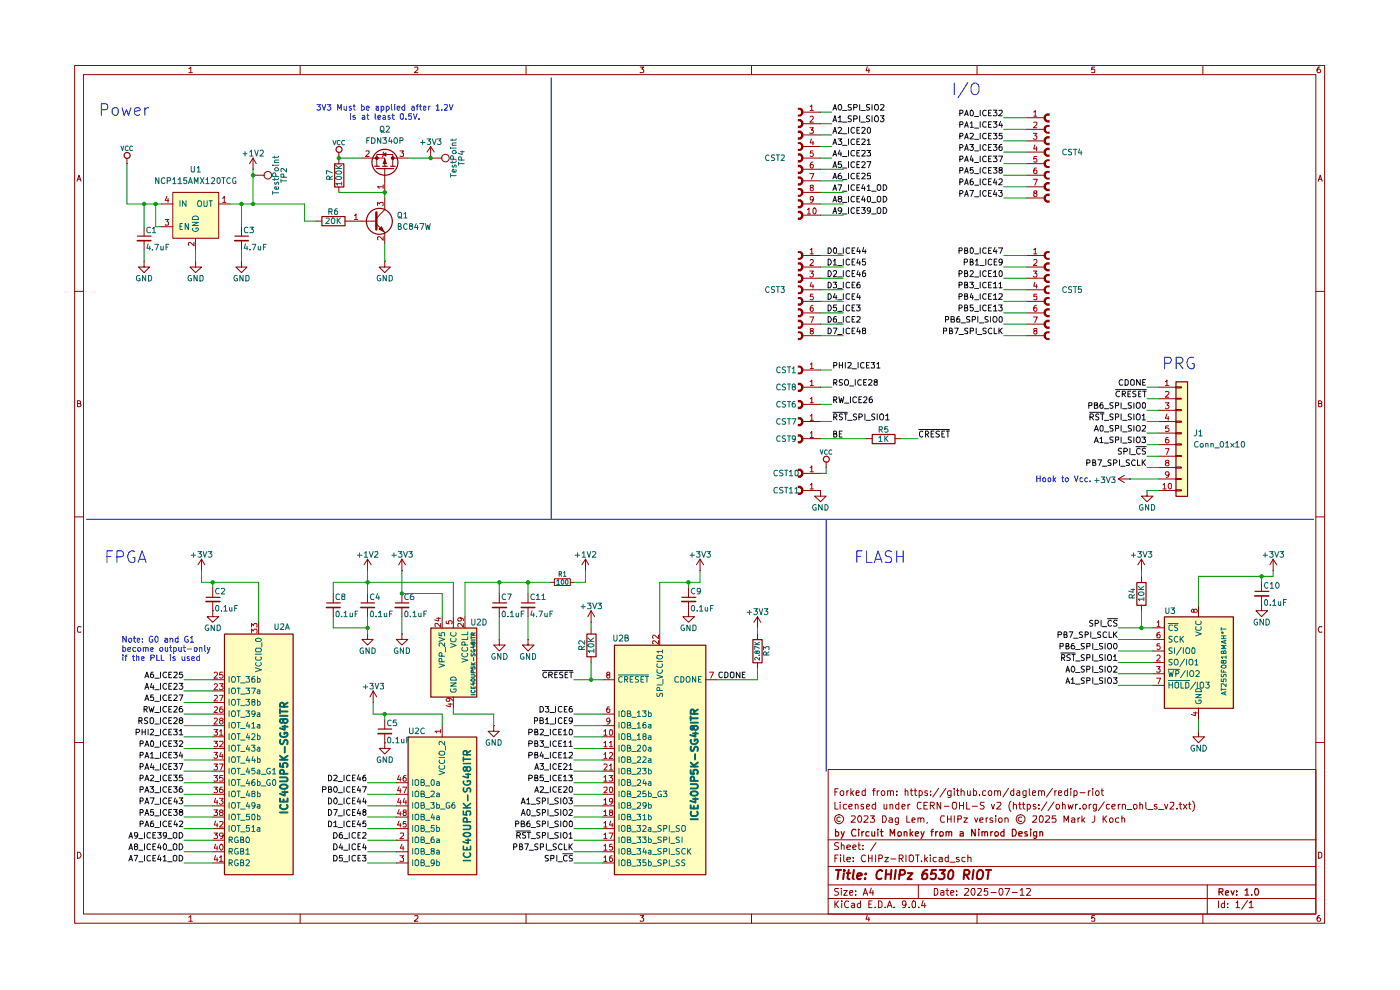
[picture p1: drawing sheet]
<svg xmlns="http://www.w3.org/2000/svg" width="297mm" height="210mm" viewBox="0 0 297 210" stroke-linecap="round" stroke-linejoin="round" font-family="sans-serif">
<g fill="none" stroke="#8d0000" stroke-width=".21">
<path d="M15.8 13.9h265.2v181.9h-265.2zM17.7 15.8h261.4v178.1h-261.4zM40 14.6l.5-.4v1.2M40 15.4h.8M63.7 13.9v1.9M88 14.3l.6-.1v.5l-.7 .7h.7M111.6 13.9v1.9M135.8 14.2h.8l-.5 .4 .5 .3-.1 .4h-.7M159.4 13.9v1.9M184 14.1l-.3 .9h.8M184.3 14.6v.8M207.3 13.9v1.9"/>
<path d="M232.2 14.2h-.6v.6l.1-.2h.4l.1 .2v.5h-.6M255.2 13.9v1.9M280 14.2a.55 .55 0 0 0-.6 .5l.2 .7h.4l.2-.2v-.3l-.3-.3h-.2l-.3 .3M16.3 38.4l.5-1.2 .4 1.2M16.5 38h.6M279.7 38.4l.4-1.2 .4 1.2M279.7 38h.6M15.8 61.8h1.9M279.1 61.8h1.9M16.4 85.6h.6v-.5l-.6-.1v1.3h.5l.3-.4-.3-.3M279.7 85.6h.5l.2-.3-.2-.3h-.5v1.3h.5l.2-.1v-.4l-.2-.2M15.8 109.6h1.9"/>
<path d="M279.1 109.6h1.9M17.2 133l-.6-.1-.2 .3v.7l.2 .2 .6-.1M280.4 133l-.5-.1-.2 .5 .2 .7 .5-.1M15.8 157.5h1.9M279.1 157.5h1.9M175.7 163.2h103.4v30.7h-103.4zM175.7 178.1h103.4M177.1 170.2v1.4h.7M177.1 168h.4M177.8 167.3h-.7v1.4M177.9 178.8l-.6-.1-.3 .4 .1 .2a.56 .56 0 0 1 .6 .3 .56 .56 0 0 1 0 .6h-.7M178.2 173.4l-.3-.1-.4 .2v.6l.4 .1h.3"/>
<path d="M178.2 170.2v.1M178.2 170.6v1M178.3 167.9l.3-.2 .4 .2-.1 .8h-.3l-.3-.1zM178.5 179.4l.1-.2 .5 .2v.8M178.5 178.7v1.5M179.6 170.7l-.4-.1-.3 .3 .1 .6h.6M179.7 179.7l.7-.1-.1-.3-.4-.1-.2 .2v.8h.6M179.7 167.7v1M180 167.7l-.3 .2v.2M180.1 171.1l.7-.2v-.2l-.5-.1-.2 .3 .1 .6h.6M180.5 167.3v1.4M180.6 173.1h.7l.1 .3v.3l-.9 .7h.9"/>
<path d="M180.7 168.1l.4 .6M180.9 179.7l.7-.1-.2-.4h-.3l-.2 .2v.6l.1 .2h.5M181.1 167.7l-.6 .6M181.4 170.8v-.1a.36 .36 0 0 1 .6 .2v.7M181.4 170.6v1M181.6 168.2l.7-.1-.2-.4-.4 .1-.1 .7 .2 .2h.4M182 179.2h.5M182.1 173.1h.1a.73 .73 0 0 1 .7 .5 .73 .73 0 0 1-.4 .8h-.3l-.2-.2v-.6zM182.2 178.7v1.3l.1 .2h.2M183.1 179.3v.1M183.2 170.7a.36 .36 0 0 0-.6 .2l.6 .3v.3h-.6M183.3 173.1h.7l.2 .3-.1 .3-.9 .7h1"/>
<path d="M183.6 167.8l-.5-.1-.2 .2v.7l.2 .1h.5M183.6 167.3v1.4M183.8 171.1l.7-.2-.2-.3-.4 .1-.1 .7 .2 .2 .4-.1M184.7 173.1h.8l-.5 .5h.3l.2 .2-.1 .5h-.7M185.1 167.7h.6M185.7 167.3h-.4v1.4M185.8 170.7a.52 .52 0 0 0-.8 .2l.2 .6h.6M185.8 170.2v1.4M185.8 178.7l-1.1 1.8M186.1 167.7v1M186.5 167.7l-.4 .4M187 167.9l.5-.2a.6 .6 0 0 1 0 1h-.3a.6 .6 0 0 1-.2-.8z"/>
<path d="M187.2 173.1h.6a1.02 1.02 0 0 1 0 1.3h-.6zM187.5 170.6v.9l.4 .1 .2-.1M188.1 170.6v1M188.3 167.9l.3-.2 .3 .1v.9M188.3 167.7v1M188.6 173.6l.5-.1 .2 .2v.7h-.7v-.4l.7-.2M188.8 170.8l.2-.2 .3 .1 .1 .9M188.8 170.6v1M188.9 168a.35 .35 0 0 1 .3-.3 .35 .35 0 0 1 .4 .3v.7M190.2 168.6v.1M190.2 167.8v.2M190.6 173.5v1.2l-.3 .2-.3-.1"/>
<path d="M190.6 173.6l-.4-.1-.3 .2 .1 .7h.6M190.7 170.7a.45 .45 0 0 0-.7 .2l.2 .6h.5M190.7 170.2v1.4M191.3 171.1l.7-.2-.1-.2-.4-.1-.2 .3 .1 .6h.5M192 167.9l.2-.2 .3 .1 .1 .9M192 167.3v1.4M192.4 173.1v1.3h.6M192.6 170.6v1M193 170.6l-.4 .3M193.1 167.7h.5M193.3 167.3v1.2l.3 .2M193.5 174l.6-.2v-.2l-.5-.1-.1 .2v.7h.6"/>
<path d="M193.9 167.7h.6M194.1 167.3v1.2l.4 .2M194.7 173.7l.3-.2 .3 .1v.8M194.7 173.5v.9M195 167.8l.3-.1 .4 .4-.2 .6h-.5M195 167.7v1.5M195.3 173.7a.35 .35 0 0 1 .4-.2 .35 .35 0 0 1 .3 .2v.7M195.4 170.3l-.6-.1a.86 .86 0 0 0 .4 1.4l.2-.1M196 170.9h.5M196.8 174.4l-.2 .3M196.8 170.2h-.8v1.4h.8M196.8 167.8a.35 .35 0 0 0-.4-.1 .35 .35 0 0 0-.2 .4l.6 .2v.4h-.6"/>
<path d="M197.4 170.9h.6l.2-.3-.1-.3-.7-.1v1.4M197.4 168.6v.1M197.4 167.8v.2M197.7 170.9l.5 .7M199.1 167.2l-1.2 1.9M199.6 170.2v1.4l-.8-1.4v1.4M200.3 173.1h-.6a1.02 1.02 0 0 0 0 1.3l.6-.1M200.3 171h1M200.7 167.2l-1.3 1.9M201 173.1v1.3M201 173.7h.8M201.8 167.7l-.1 1.4h-.6"/>
<path d="M201.8 167.8l-.5-.1-.3 .4 .2 .6h.6M201.8 173.1v1.3M202.2 170.2h.6l.1 .4v.5l-.3 .5-.4-.1-.2-.4zM202.4 167.3v.1M202.4 167.7v1M202.4 173.1v1.3M202.9 167.7h.6M203.1 167.3v1.4h.4M203.2 173.7h.7v-.6h-.7v1.3M203.5 170.9h.9M203.5 170.2v1.4M203.9 167.9l.1-.1a.36 .36 0 0 1 .6 .2v.7"/>
<path d="M203.9 167.3v1.4M204.4 170.2v1.4M204.5 173.5h.7l-.7 .9h.7M205.1 170.2v1.4h.6M205.2 167.7l.1 1h.4l.1-.1M205.8 167.7v1M206.2 171h1.2M206.5 167.8l.4-.1 .3 .4-.1 .6h-.6M206.5 167.3v1.4M206.8 173.5l.3 .9 .3-.9M207.8 168.6v.1M207.9 174l.6-.2v-.2l-.4-.1-.2 .2v.7h.6"/>
<path d="M208.8 170.2l-.8 .1v.4l.2 .2h.3l.3 .4-.3 .3-.6-.1M209.1 167.8l-.4-.1-.2 .2v.7l.2 .1h.4M209.2 173.5v.9M209.6 173.5l-.4 .2M209.7 167.9l.4-.2 .3 .4-.1 .6h-.4a.6 .6 0 0 1-.2-.8zM210.3 170.6l.4 1 .3-1M210.6 173.6a.36 .36 0 0 0-.6 .1l.7 .5-.1 .2h-.6M211 167.9l.1-.1a.36 .36 0 0 1 .6 .2v.7M211 167.7v1M211.2 173.1h.1M211.2 173.5v.9M211.5 170.3l.7-.1 .1 .3-.9 1.1h.9"/>
<path d="M211.7 168l.1-.3 .4 .1 .1 .9M212.1 173.5h.2l.3 .2-.2 .7h-.4l-.2-.2v-.5zM213.2 173.7l.1-.1a.36 .36 0 0 1 .6 .1v.7M213.2 173.5v.9M214 167.2l-1.2 1.9M214.5 169.9a1.62 1.62 0 0 0 0 2.2M215 170.8l.1-.1a.36 .36 0 0 1 .5 .2v.7M215 170.2v1.4M215.1 167.8l-.5-.1a.6 .6 0 0 0 0 1h.5M215.1 167.3v1.4M215.7 167.8h.6v.9M216.1 170.6h.6"/>
<path d="M216.3 170.2v1.3l.4 .1M216.3 168.1l-.6 .1-.1 .2 .3 .3h.4M216.7 173.4l-.4-.1-.3 .4 .1 .4 .2 .1h.4M216.9 170.6h.5M217.1 170.2v1.2l.3 .2M217.7 167.7v1.2l-.3 .3-.4-.1M217.7 167.8l-.4-.1-.3 .2v.7l.3 .1h.4M217.9 170.7l.5-.1 .2 .3v.4l-.2 .3-.5-.1M217.9 170.6v1.4M218.4 167.3v1.2l.1 .2M219 168.2l.7-.1-.2-.4-.4 .1-.1 .7 .2 .2h.4M219.1 173.1h.7l.1 .6-.9 .7h.9"/>
<path d="M219.7 170.7h-.5v.3l.6 .3-.3 .3-.3-.1M220.3 167.9l.1-.1a.36 .36 0 0 1 .6 .2v.7M220.3 167.7v1M220.4 171.5v.1M220.4 170.7v.2M220.6 173.1a.73 .73 0 0 1 .8 .5 .73 .73 0 0 1-.3 .8l-.5-.1zM221 168v-.2a.36 .36 0 0 1 .6 .2v.7M221.8 173.1h.7l.2 .3-.1 .3-.9 .7h1M222.1 170.1l-1.2 1.9M223.3 167.2l-1.3 1.9M223.6 170.1l-1.3 1.9M223.8 167.7v1"/>
<path d="M223.9 173.1h-.6l-.1 .6 .6-.1 .2 .2-.1 .5h-.7M224.1 170.7l.4-.1 .3 .3v.4l-.3 .3-.4-.1zM224.1 167.7l-.3 .2v.2M224.5 168.2l.7-.1v-.3l-.4-.1-.3 .3 .1 .7h.6M225.4 170.8l.2-.2 .3 .1 .1 .9M225.4 170.2v1.4M225.7 174.4v-1.3l.5 1 .5-1v1.3M226.5 167.8l-.4-.1-.3 .4 .1 .6h.6M226.5 167.3v1.4M226.6 170.6l.2 1 .3-.7 .2 .7 .4-1M227.2 167.3v.1M227.2 167.7v1"/>
<path d="M227.3 173.6l.5-.1 .2 .2v.7h-.7v-.4l.7-.2M227.8 167.8l.5-.1 .2 .4-.1 .6h-.6M227.8 167.7v1.5M228.2 170.6v1M228.6 170.6l-.4 .3M228.7 173.5v.9M229.1 173.5l-.4 .2M229.1 171.5v.1M229.1 168.1h1.1M229.5 173.1v1.3M229.7 170.9l.3-.3h.2l.3 .3v.4l-.3 .3-.4-.1zM229.7 173.9l.4 .5"/>
<path d="M230.1 173.5l-.6 .6M230.9 167.7v1M231.1 170.6v1M231.3 167.7l-.4 .4M231.5 170.6l-.4 .3M231.8 167.3v.1M231.8 167.7v1M232.2 173.1v1l-.2 .3h-.4M232.5 167.9l.4-.2a.6 .6 0 0 1 0 1h-.2a.6 .6 0 0 1-.2-.8zM232.6 170.6v1.2l-.3 .2h-.3M232.6 170.7l-.4-.1-.3 .3 .1 .6h.6M233.6 167.7h.5"/>
<path d="M233.8 167.3v1.2l.3 .2M234 173.1v1.3M234.2 173.7l.6 .7M234.3 170.1l-1.3 1.9M234.8 173.1l-.8 .7M235.4 173.7l.2-.2h.3l.2 .2v.6l-.6 .1zM235.4 170.7l-.4-.1-.3 .3 .1 .6h.6M235.9 171.1l.7-.2v-.2l-.5-.1-.2 .3 .1 .6h.6M237.2 170.6v1M237.3 173.6a.45 .45 0 0 0-.7 .1l.1 .6 .6 .1M237.7 170.6l-.5 .3M238 173.7v-.1a.36 .36 0 0 1 .6 .1v.7"/>
<path d="M238 173.1v1.3M238.1 170.8l.1-.1a.36 .36 0 0 1 .6 .2v.7M238.1 170.6v1M239.1 171.7h1M240.5 170.7a.45 .45 0 0 1 .7 .2l-.1 .6-.4 .1-.2-.3zM241.8 170.8l.2-.2 .3 .1 .1 .9M241.8 170.2v1.4M243.1 170.2v1.2l.2 .2M243.5 171.7h1.1M245.5 170.7a.36 .36 0 0 0-.6 .2l.6 .3v.3h-.6M245.8 171.7h1.1M247.1 170.6l.3 1 .3-1"/>
<path d="M248.2 170.3l.7-.1 .1 .6-.8 .8h.8M249.7 171.5v.1M250.1 170.6h.6M250.4 170.2v1.2l.3 .2M251 170.6l.8 1M251.8 170.6l-.8 1M252.1 170.6h.5M252.3 170.2v1.2l.3 .2M253 169.9a1.62 1.62 0 0 1 0 2.2M16.4 180.8a.65 .65 0 0 1 .8 .6 .65 .65 0 0 1-.8 .6zM40 194.6l.5-.4v1.2M40 195.4h.8"/>
<path d="M63.7 193.9v1.9M88 194.3l.6-.1v.5l-.7 .7h.7M111.6 193.9v1.9M135.8 194.2h.8l-.5 .5 .5 .2-.1 .4h-.7M159.4 193.9v1.9M175.7 190.6h103.4M175.7 187.7h103.4M175.7 183.8h103.4M177.1 191.1v1.4M177.1 182h.4M177.3 191.8l.6 .7M177.8 181.4h-.7v1.4"/>
<path d="M177.9 188.5l-.8 .1v.4l.6 .2 .2 .4-.4 .3-.5-.1M177.9 191.1l-.8 .8M178.3 181.4v.1M178.3 181.9v.9M178.5 188.5v.1M178.5 188.9v1M178.6 191.1v.2M178.6 191.6v.9M179 188.9h.7l-.7 1h.7M179 181.4v1.1l.2 .3M179.7 182.3l.7-.1-.1-.3h-.6v.1v.7h.6M180 191.3v-.1a.7 .7 0 0 0-.9 .5 .7 .7 0 0 0 .6 .8l.3-.1"/>
<path d="M180.3 189.4l.6-.2-.1-.3-.5 .1v.7l.1 .2 .4-.1M180.7 191.7l.4-.1 .2 .2v.7M181 182.6v.2M181 181.9v.1M181.3 191.9l-.7 .3 .2 .3 .5-.1M181.5 189.7v.2M181.5 189v.1M182.5 191.7a.45 .45 0 0 0-.6 .2l.1 .5h.5M182.5 191.1v1.4M183.1 180.1v.1M183.1 189.9l.5-1.4 .5 1.4M183.2 189.5h.8"/>
<path d="M183.6 181.5a.61 .61 0 0 0-.9 .2 .61 .61 0 0 0 .2 .8l.3 .3 .4-.2M184 194.1l-.3 .9h.8M184.2 182h.8M184.2 181.4v1.4M184.3 194.6v.8M184.3 191.8h.5M184.8 188.4l-.3 1h.8M185 191.1h-.7v1.4h.7M185 181.4v1.4M185.2 188.9v1M185.7 192.4v.1M185.8 181.4v1.4"/>
<path d="M186.4 191.1h.3l.4 .3v.8l-.4 .3h-.3zM186.4 182.1l.7-.1v-.6h-.7v1.4M187.7 181.9h.8l-.8 .9h.8M187.8 192.4v.1M188.2 192.5l.5-1.4 .5 1.4M188.4 192.1h.7M189 182.2h1.1M189.7 192.4v.1M190.8 182.1h.5l.3-.2v-.3l-.3-.2h-.5v1.4M191.1 182.1l.5 .7M192.2 191.8l-.3 .2-.5-.1v-.6l.3-.2 .4 .1a1.05 1.05 0 0 1-.3 1.3h-.3M192.2 181.4v1.4"/>
<path d="M192.9 192.4v.1M192.9 181.5l.3-.1a.73 .73 0 0 1 .6 .7 .73 .73 0 0 1-.6 .7l-.3-.3zM193.5 191.3l.4-.2 .3 .2-.1 1.1h-.6zM194.2 181.4h.8M194.7 181.4v1.4M194.8 187.7v2.9M194.9 192.4v.1M195.5 182.6v.2M195.8 191l-.3 1.1h.9M196.2 181.4v1.4M196.2 191.6v.9M196.3 182.2l.5 .6"/>
<path d="M196.8 181.9l-.6 .5M197.4 181.4v.1M197.4 181.9v.9M198.2 188.5h.5a.83 .83 0 0 1 .2 .9 .83 .83 0 0 1-.7 .5zM198.6 181.9h-.5l-.1 .2v.4l.2 .3 .4-.1M199.2 181.9h.6l.1 .9M199.6 189h.6v.9M199.9 182.2l-.7 .1v.4h.7M200.2 189.2l-.6 .2v.4h.6M200.7 188.9h.6M200.9 188.5v1.2l.4 .2M201.2 181.9h-.5l-.2 .2v.4l.2 .3 .5-.1"/>
<path d="M201.2 181.4v1.4M201.5 182.9h1.1M201.7 189.4l.7-.2-.1-.2-.5-.1-.1 .2 .1 .7h.5M202.9 189.7v.2M202.9 189v.1M203.5 181.9h-.6v.1l.6 .4v.3h-.6M204.6 188.6l.7-.1 .2 .3-.9 1.1h.9M204.7 181.9h-.5l-.2 .2v.4l.3 .3 .4-.1M205.3 182l.6-.1 .1 .9M205.3 181.4v1.4M206.2 188.6l.5-.1a1.1 1.1 0 0 1-.2 1.4l-.3-.2-.2-.4zM207.3 193.9v1.9"/>
<path d="M207.4 188.6l.7-.1 .1 .3-.8 1.1h.8M209.6 188.5h-.7l-.1 .6 .2-.1 .5 .1 .1 .6-.3 .2h-.3l-.2-.2M210.2 189.3h1.1M212.1 188.5a.75 .75 0 0 1 .8 .6 .75 .75 0 0 1-.5 .8 .89 .89 0 0 1-.3-1.4zM213.2 188.5h1l-.7 1.4M214.7 189.3h1.1M216.4 188.8l.4-.3v1.4M216.4 189.9h.9M217.8 188.6l.6-.1 .2 .2-.1 .4-.7 .8h.8M232.2 194.2h-.6v.6l.1-.1h.4l.1 .1v.5h-.6M255.2 193.9v1.9M256.1 187.7v6.2"/>
<path d="M258.5 191.1v1.4M259.8 191.7l-.5-.1-.2 .3 .1 .5h.6M259.8 191.1v1.4M260.4 192.4v.1M260.4 191.7v.1M262.2 191.5l.4-.4v1.4M262.2 192.5h.8M264.7 191l-1.3 1.9M265 191.5l.3-.2 .1-.2v1.4M265 192.5h.9M279.7 180.8h.4l.3 .3v.6l-.3 .3h-.4zM280 194.2a.55 .55 0 0 0-.6 .5l.2 .7h.4l.2-.2v-.3l-.3-.2h-.2l-.3 .2"/>
<circle cx="178" cy="173.7" r=".94"/>
<circle cx="216.5" cy="173.7" r=".94"/>
</g>
<g fill="none" stroke="#8d0000" stroke-width=".25">
<path d="M177.3 175.9v1.4h.5l.1-.6-.2-.3-.4 .1M178.4 176.4l.4 .9M179.1 176.4l-.7 1.4M181.6 176.1l-.1-.1a.5 .5 0 0 0-.8 .2 1.03 1.03 0 0 0 .2 1.1h.7M182.2 175.9v.2M182.2 176.4v.9M182.8 176.4v.9M183.3 176.4l-.5 .3M184.4 176.5l-.5-.1-.2 .3 .1 .6h.6M185 176.4v.9h.5M185.5 176.4v.9M186.2 175.9v.2"/>
<path d="M186.2 176.4v.9M186.7 176.4h.6M187 175.9v1.4h.3M188.9 177.3v-1.4l.5 1 .4-1v1.4M190.5 176.5a.45 .45 0 0 1 .7 .2l-.1 .6h-.6zM191.8 176.6l.2-.2 .4 .2v.7M191.8 176.4v.9M193.1 175.9v1.4M193.3 176.8l.4 .5M193.7 176.4l-.6 .5M194.2 176.9l.7-.2-.2-.3-.5 .2v.6l.1 .1h.5M195.4 176.4l.3 .9"/>
<path d="M196 176.4a2.02 2.02 0 0 1-.6 1.4M197.5 176.4h.5M198 175.9l-.3 .3v1.1M198.5 176.4v.9M198.9 176.4l-.4 .3M199.4 176.5a.45 .45 0 0 1 .7 .2l-.2 .6h-.5zM200.7 176.6l.2-.2 .4 .2v.7M200.7 176.4v.9M201.3 176.6l.3-.2 .3 .1v.8M203.7 176.5l.4-.1 .2 .2v.7h-.6v-.4l.6-.2M206.9 175.9v1.4l-.8-1.4v1.4M207.6 175.9v.2"/>
<path d="M207.6 176.4v.9M208.3 176.6l.2-.2 .4 .2v.7M208.3 176.4v.9M208.9 176.6l.2-.2 .4 .2v.7M210.2 176.4v.9M210.6 176.4l-.4 .3M211 176.7l.3-.3h.2l.3 .3-.2 .6h-.5zM213 175.9v1.4h-.5l-.2-.6 .3-.3 .4 .1M214.8 175.9a.81 .81 0 0 1 .8 .5 .81 .81 0 0 1-.2 .9h-.6zM216.1 176.9l.8-.2-.1-.2-.4-.1-.3 .2 .1 .7h.6M217.9 176.5l-.3-.1-.2 .2 .2 .3h.3v.4h-.5M218.7 175.9v.2"/>
<path d="M218.7 176.4v.9M219.9 176.4v1.2l-.2 .2h-.4M219.9 176.5l-.4-.1-.3 .3 .1 .6h.6M220.6 176.6l.2-.2 .4 .2v.7M220.6 176.4v.9M258.6 189.2h.7l.2-.3-.1-.3-.8-.1v1.4M259 189.2l.5 .7M260 189.4l.6-.1-.1-.4-.4 .1-.1 .7 .1 .2h.5M261.2 188.9l.3 1 .3-1M262.3 189.8v.1M262.3 189v.2M264.1 188.9l.4-.4v1.4"/>
<path d="M264.1 189.9h.8M265.6 189.8v.1M266.3 188.5a.73 .73 0 0 1 .8 .5 .73 .73 0 0 1-.4 .9h-.4l-.1-.5z"/>
</g>
<g fill="none" stroke="#8d0000" stroke-width=".42">
<path d="M177.3 184.5h1.1M177.9 184.5l-.2 2M179 185.2l-.1 1.3M179.1 184.5v.3M179.6 185.2h.8M180 184.5l-.2 1.7 .4 .3M181.1 184.5l-.2 1.7 .2 .3M181.8 185.9l1-.3v-.3a.6 .6 0 0 0-.9 .2v.9h.7M183.5 186.3v.2M183.7 185.3l.1 .1-.2 .1 .1-.2-.1 .2M187.2 184.8l-.4-.3a1.22 1.22 0 0 0-.7 1.9l.5 .1 .4-.2M187.9 185.5h1.1"/>
<path d="M188 184.5l-.2 2M189.1 184.5l-.2 2M190 184.5l-.2 2M190.8 185.5h.8l.3-.1v-.7l-.2-.2h-.7l-.3 2M192.6 185.2h1l-1.1 1.3h.9M196.7 184.5h-.4a1.7 1.7 0 0 0-.6 1.9 .72 .72 0 0 0 1-.3l-.1-.7a.72 .72 0 0 0-1 .2M198.6 184.5h-.9l-.2 1 .3-.2 .6 .1 .2 .2-.2 .7-.3 .2-.7-.2M199.3 184.5h1.2l-.7 .8 .6 .2v.6l-.5 .4h-.6l-.2-.2M201.4 184.8l.3-.3 .4 .3a1.55 1.55 0 0 1-.2 1.6h-.6a1.65 1.65 0 0 1 .1-1.6zM204.5 185.5h.9l.3-.5-.1-.2-.2-.3h-.8l-.2 2M204.9 185.5l.6 1M206.5 184.5l-.2 2"/>
<path d="M207.4 184.9l.4-.4h.4a1.2 1.2 0 0 1-.2 2l-.6-.1a1.63 1.63 0 0 1 0-1.5zM209.2 184.5h1.1M209.8 184.5l-.3 2"/>
</g>
<g fill="#fffebe">
<path d="M36.7 40.8h9.7v9.7h-9.7z"/>
<path d="M130.3 136.8h19.4v48.7h-19.4z"/>
<path d="M86.5 156.3h14.6v29.2h-14.6z"/>
<path d="M91.4 133.2h9.7v14.6h-9.7z"/>
<path d="M47.6 134.5h14.5v51h-14.5z"/>
<path d="M247 130.8h14.6v19.4h-14.6z"/>
<path d="M249.4 80.9h2.5v24.3h-2.5z"/>
</g>
<g fill="#8d0000">
<path d="M221.7 53.4l1-.1v.4h-.5l-.3 .2v.5l.3 .3h.5v.4h-.6l-.7-.6v-.7z"/>
<path d="M221.7 55.9l.4-.3h.6v.5h-.5l-.3 .3v.4l.3 .3h.5v.5h-.6l-.7-.6v-.8z"/>
<path d="M221.7 58.3l.4-.2h.6v.5h-.5l-.3 .2v.5l.3 .2h.5v.5h-.6l-.7-.6v-.7z"/>
<path d="M221.7 60.8l.4-.3h.6v.5h-.5l-.3 .2v.5l.3 .3h.5v.4l-1-.2-.3-.4v-.7z"/>
<path d="M221.7 63.2l1-.2v.4h-.5l-.3 .3v.5l.3 .1h.5v.6h-.6l-.7-.6v-.7z"/>
<path d="M221.7 65.6l.4-.2h.6v.5h-.5l-.3 .2v.4l.3 .3h.5v.5h-.6l-.7-.6v-.7z"/>
<path d="M221.7 68.1l.4-.3h.6v.5h-.5l-.3 .2v.5l.3 .3h.5v.5h-.6l-.4-.3-.3-.4v-.7z"/>
<path d="M221.7 70.4l1-.1v.4h-.5l-.3 .3v.5l.3 .2h.5v.4h-.6l-.7-.6v-.6z"/>
<path d="M221.7 24.3l.4-.3h.6v.6h-.5l-.3 .1v.5l.3 .3h.5v.5h-.6l-.4-.3-.3-.4v-.7z"/>
<path d="M221.7 26.7l1-.2v.4h-.5l-.3 .3v.5l.3 .2h.5v.5h-.6l-.7-.6v-.7z"/>
<path d="M221.7 29.1l.4-.2h.6v.5h-.5l-.3 .2v.5l.3 .2h.5v.5h-.6l-.7-.6v-.7z"/>
<path d="M221.7 31.6l.4-.3h.6v.5h-.5l-.3 .3v.4l.3 .3h.5v.5h-.6l-.7-.6v-.8z"/>
<path d="M221.7 34l.4-.2h.6v.4h-.5l-.3 .3v.5l.3 .2h.5v.4l-1-.1-.3-.4v-.7z"/>
<path d="M221.7 36.4l1-.2v.5h-.5l-.3 .2v.5l.3 .3h.5v.4h-.6l-.7-.6v-.7z"/>
<path d="M221.7 38.9l.4-.3h.6v.5h-.5l-.3 .3v.4l.3 .2h.5v.6h-.6l-.7-.6v-.8z"/>
<path d="M221.7 41.3l.4-.2h.6v.5h-.5l-.3 .1v.6l.3 .2h.5v.5h-.6l-.7-.6v-.7z"/>
<path d="M169.3 81.2h.5l.6 .6v.7l-.6 .6h-.5v-.5h.4l.2-.2v-.5l-.6-.2z"/>
<path d="M169.3 92.1h.5l.6 .6v.8l-.6 .6h-.5v-.5h.4l.2-.3v-.4l-.2-.3h-.4z"/>
<path d="M169.3 88.5h.5l.6 .6v.7l-.6 .6h-.5v-.5h.4l.2-.2v-.5l-.2-.2h-.4z"/>
<path d="M169.3 84.8h.5l.6 .6v.8l-.6 .6h-.5v-.5h.4l.2-.3v-.5l-.6-.2z"/>
<path d="M169.3 77.6h.5l.6 .5v.7l-.2 .4-.4 .2h-.5v-.4h.4l.2-.3v-.5l-.2-.2h-.4z"/>
<path d="M169.3 22.9l.9 .1 .2 .5v.6l-.6 .6h-.5v-.4h.4l.2-.3v-.5l-.2-.2h-.4z"/>
<path d="M169.3 25.2h.5l.6 .6v.8l-.6 .6h-.5v-.5h.4l.2-.3v-.4l-.2-.3h-.4z"/>
<path d="M169.3 27.7h.5l.6 .6v.7l-.6 .6h-.5v-.5h.4l.2-.2v-.4l-.2-.3h-.4z"/>
<path d="M169.3 30.1h.5l.6 .6v.7l-.2 .4-.4 .2h-.5v-.4h.4l.2-.3v-.5l-.2-.2h-.4z"/>
<path d="M169.3 32.5h.5l.6 .7v.7l-.6 .6h-.5v-.5l.6-.2v-.5l-.2-.3h-.4z"/>
<path d="M169.3 35h.5l.6 .6v.7l-.6 .6h-.5v-.5h.4l.2-.2v-.5l-.2-.2h-.4z"/>
<path d="M169.3 37.4h.5l.6 .6v.7l-.6 .7h-.5v-.5h.4l.2-.3v-.5l-.6-.2z"/>
<path d="M169.3 39.9l.9 .1 .2 .5v.6l-.6 .6h-.5v-.4h.4l.2-.2v-.5l-.2-.3h-.4z"/>
<path d="M169.3 42.3h.5l.6 .5v.8l-.6 .6h-.5v-.5h.4l.2-.3v-.4l-.2-.2h-.4z"/>
<path d="M169.3 44.7h.5l.6 .6v.8l-.6 .6h-.5v-.6h.4l.2-.2v-.4l-.2-.3h-.4z"/>
<path d="M169.3 53.3h.5l.4 .1 .2 .4v.7l-.6 .6h-.5v-.4h.4l.2-.3v-.5l-.2-.2h-.4z"/>
<path d="M169.3 55.6h.5l.6 .6v.8l-.6 .6h-.5v-.5h.4l.2-.3v-.4l-.2-.3h-.4z"/>
<path d="M169.3 58.1h.5l.6 .6v.7l-.6 .6h-.5v-.5h.4l.2-.2v-.5l-.2-.2h-.4z"/>
<path d="M169.3 60.5h.5l.6 .6v.7l-.2 .4-.4 .2h-.5v-.4h.4l.2-.3v-.5l-.2-.2h-.4z"/>
<path d="M169.3 63h.5l.4 .2 .2 .4v.7l-.6 .6h-.5v-.6l.6-.1v-.5l-.2-.3h-.4z"/>
<path d="M169.3 65.4h.5l.6 .6v.7l-.6 .6h-.5v-.5h.4l.2-.3v-.4l-.2-.2h-.4z"/>
<path d="M169.3 67.8h.5l.6 .6v.7l-.6 .7h-.5v-.5h.4l.2-.3v-.5l-.6-.2z"/>
<path d="M169.3 70.3l.9 .1 .2 .5v.6l-.6 .6h-.5v-.4h.4l.2-.2v-.5l-.2-.3h-.4z"/>
<path d="M169.3 99.4h.5l.6 .6v.8l-.6 .5h-.5v-.5h.4l.2-.2v-.4l-.2-.3h-.4z"/>
<path d="M169.3 103h.5l.6 .6v.8l-.6 .6h-.5v-.5l.6-.2v-.5l-.2-.3h-.4z"/>
</g>
<g fill="none" stroke="#8d0000" stroke-width=".25">
<path d="M79.5 35.3h1M79.9 35.8h3.6M81.2 35.3h1M82.8 35.3h1.1"/>
<circle cx="81.7" cy="34.4" r="2.75"/>
</g>
<path d="M79.9 35.2v-2.4h3.4v2.4M81.6 35.7v2.7" fill="none" stroke="#8d0000" stroke-width=".21"/>
<path d="M81.7 33.8l.3 1h-.7z" fill="#8d0000"/>
<path d="M81.6 33.8l.4 .9h-.7zM83.3 33.5h.8" fill="none" stroke="#8d0000" stroke-width=".21"/>
<path d="M83.1 33.3h.4v.5h-.4z" fill="#8d0000"/>
<path d="M83.1 33.3h.4v.5h-.4z" fill="none" stroke="#8d0000" stroke-width=".21"/>
<path d="M79.7 33.3h.4v.5h-.4z" fill="#8d0000"/>
<g fill="none" stroke="#8d0000" stroke-width=".21">
<path d="M76.8 33.5h4.8v1.7M79.7 33.3h.4v.5h-.4zM81.3 32.8l.6-.4v.7zM81.4 32.3l-.1 .8-.2 .2M81.6 38.4v2.4M84.1 33.5h2.4M91.4 33.5h.1M91.4 33.5h2.4M91.4 31.1l-.8 1.2M91.4 31.1l.7 1.2M91.4 31.1v2.4M76.8 46.9h3"/>
<path d="M79.8 47.5l1.8 1.8M81.6 55.4v1.2h-1.2l1.2 1.2 1.2-1.2h-1.2M81.6 55.4h.1M81.6 44.5l-1.8 1.8M85.3 118.6l-.7 1.2M85.3 118.6l.7 1.2M85.3 118.6v2.5M85.3 121.1h.1"/>
<circle cx="94.5" cy="33.5" r=".8"/>
</g>
<path d="M77.6 32.1l.6-.1 .1 .3-.7 .9h.7M81.3 39.6h-1.2l.3 .4M81.3 39.2v.8M84.8 32h.8l-.3 .4 .3 .1v.6h-.8" fill="none" stroke="#b40000" stroke-width=".21"/>
<path d="M79.8 45v3.7" fill="none" stroke="#8d0000" stroke-width=".51"/>
<circle cx="80.5" cy="46.9" r="2.75" fill="none" stroke="#8d0000" stroke-width=".25"/>
<path d="M80.9 48.1l.5 1-1-.5z" fill="#8d0000"/>
<g fill="none" stroke="#8d0000" stroke-width=".21">
<path d="M26.9 34.7h.1M26.9 33.5v1.2M53.7 35.9h.1M53.7 33.5l-.8 1.2M53.7 33.5l.7 1.2M53.7 33.5v2.4M53.7 37.2h2.4M71.9 33.5h.1M71.9 32.3v2.4M71.9 39.6v1.2M170.4 23.8h3.7M170.4 26.2h3.7"/>
<path d="M170.4 28.6h3.7M170.4 31.1h3.7M170.4 33.5h3.7M170.4 35.9h3.7M170.4 38.4h3.7M217.8 37.2h3.7M217.8 25h3.7M217.8 27.4h3.7M217.8 29.9h3.7M217.8 32.3h3.7M217.8 34.7h3.7M217.8 39.6h3.7"/>
<path d="M30.6 55.4v1.2h-1.2l1.2 1.2 1.2-1.2h-1.2M30.6 55.4h.1M30.6 48.1v1.9M30.6 51.1v1.9M34.2 43.3h2.5M34.2 48.1h2.5M36.7 40.8h9.7v9.7h-9.7zM41.5 55.4v1.2h-1.2l1.2 1.2 1.3-1.2h-1.3M41.5 55.4h.1M41.5 50.5v2.5M46.4 43.3h2.4M51.2 55.4v1.2h-1.2l1.2 1.2 1.2-1.2h-1.2"/>
<path d="M51.2 55.4h.1M51.2 48.1v1.9M51.2 51.1v1.9M67.1 46.9h1.1M73.2 46.9h3.6M80.4 48.6l.5-.5 .5 1zM81.6 42v2.5M81.6 49.3v2.4M170.4 43.3h3.7M170.4 54.2h3.7M170.4 56.6h3.7M170.4 59h3.7"/>
<path d="M170.4 40.8h3.7M170.4 45.6h3.7M217.8 54.2h3.7M217.8 56.6h3.7M217.8 59h3.7M217.8 42h3.7M170.4 61.5h3.7M170.4 63.9h3.7M170.4 66.4h3.7M170.4 68.8h3.7M170.4 71.2h3.7M170.4 78.5h3.7"/>
<path d="M217.8 61.5h3.7M217.8 63.9h3.7M217.8 66.4h3.7M217.8 68.8h3.7M217.8 71.2h3.7M170.4 82.1h3.7M170.4 93.1h3.7M170.4 89.4h3.7M170.4 85.8h3.7M175.3 99.1h.1M175.3 98v1.1M183.7 93.1h1.3"/>
<path d="M189.8 93.1h1.3M245.8 82.1h3.6M245.8 89.4h3.6M245.8 84.6h3.6M245.8 87h3.6M245.8 91.9h3.6M245.8 94.3h3.6M245.8 96.8h3.6M245.8 99.1h3.6M249.4 82h1.2v.3h-1.2zM249.4 84.5h1.2v.2h-1.2zM249.4 86.9h1.2v.2h-1.2z"/>
<path d="M249.4 89.3h1.2v.3h-1.2zM249.4 91.8h1.2v.2h-1.2zM249.4 94.2h1.2v.2h-1.2zM249.4 96.6h1.2v.3h-1.2zM249.4 99.1h1.2v.2h-1.2zM42.8 118.6l-.8 1.2M42.8 118.6l.6 1.2M42.8 118.6v2.5M78 118.6l-.8 1.2M78 118.6l.7 1.2M78 118.6v2.5M124.2 118.6l-.8 1.2"/>
<path d="M124.2 118.6l.7 1.2M124.2 118.6v2.5M148.5 118.6l-.8 1.2M148.5 118.6l.8 1.2M148.5 118.6v2.5M170.4 100.4h3.7M170.4 104.1h3.7M174.1 104.1v1.1h-1.3l1.3 1.2 1.2-1.2h-1.2M174.1 104.1h.1M237.2 101.6h2.5M237.2 101.6l1.3 .8M238.5 100.8l-1.3 .8"/>
<path d="M239.7 101.6h.1M242.1 118.6v2.5M242.1 118.6l-.7 1.2M242.1 118.6l.7 1.2M243.3 104.1v1.1h-1.2l1.2 1.2 1.3-1.2h-1.3M243.3 104.1h.1M245.8 104.1h3.6M245.8 101.6h3.6M249.4 101.5h1.2v.2h-1.2zM249.4 103.9h1.2v.2h-1.2zM270.1 118.6l-.7 1.2M270.1 118.6l.8 1.2"/>
<path d="M270.1 118.6v2.5M42.8 121.1h.1M45.1 129.5v1.3h-1.2l1.2 1.2 1.3-1.2h-1.3M45.1 129.5h.1M45.1 124.7v2M45.1 127.6v1.9M54.9 132v2.5M70.7 125.9v1.9M70.7 128.9v1.9M78 121.1h.1M78 134.5v1.1h-1.2l1.2 1.2 1.2-1.2h-1.2M78 134.5h.1"/>
<path d="M78 125.9v1.9M78 128.9v1.9M85.3 134.5v1.1h-1.2l1.2 1.2 1.2-1.2h-1.2M85.3 134.5h.1M85.3 125.9v1.9M85.3 128.9v1.9M93.8 130.8v2.4M96.2 130.8v2.4M98.6 130.8v2.4M105.9 135.6v1.2h-1.2l1.2 1.3 1.3-1.3h-1.3M105.9 135.6h.1M105.9 125.9v1.9"/>
<path d="M105.9 128.9v1.9M112 135.6v1.2h-1.2l1.2 1.3 1.3-1.3h-1.3M112 135.6h.1M112 125.9v1.9M112 128.9v1.9M116.9 123.5h.7M117.6 122.8h3.4v1.4h-3.4zM121 123.5h.8M124.2 121.1h.1M125.4 132h.1M125.4 129.5v2.5M125.4 133.2v1.3"/>
<path d="M125.4 139.3v1.2M125.4 129.5l-.7 1.3M125.4 129.5l.8 1.3M140 134.5v2.3M146.1 129.5v1.3h-1.2l1.2 1.2 1.2-1.2h-1.2M146.1 129.5h.1M146.1 124.7v2M146.1 127.6v1.9M148.5 121.1h.1M160.7 133.2h.1M160.7 130.8v2.4M160.7 134.5v1.1"/>
<path d="M160.7 130.8l-.8 1.2M160.7 130.8l.7 1.2M242.1 121.1h.1M242.1 122.3v1.2M242.1 128.4v1.1M244.6 133.2h2.4M244.6 135.6h2.4M244.6 138.1h2.4M254.3 128.4v2.4M267.6 128.4v1.1h-1.2l1.2 1.3 1.3-1.3h-1.3M267.6 128.4h.1M267.6 123.5v1.9"/>
<path d="M267.6 126.4v2M270.1 121.1h.1M45.1 144.2h2.5M45.1 151.5h2.5M45.1 153.9h2.5M45.1 156.3h2.5M45.1 158.8h2.5M45.1 146.6h2.5M45.1 149h2.5M79.2 149h.1M79.2 146.6l-.7 1.2M79.2 146.6l.7 1.2"/>
<path d="M79.2 146.6v2.4M81.6 157.6v1.2h-1.2l1.2 1.1 1.2-1.1h-1.2M81.6 157.6h.1M81.6 152.7v1.9M81.6 155.6v2M93.8 153.9v2.4M96.2 147.8v2.4M104.7 153.9v1.2h-1.2l1.2 1.2 1.2-1.2h-1.2M104.7 153.9h.1M127.8 144.2h2.5M127.8 151.5h2.5M127.8 153.9h2.5"/>
<path d="M127.8 156.3h2.5M127.8 158.8h2.5M149.7 144.2h2.4M160.7 140.5v1.2M244.6 140.5h2.4M244.6 142.9h2.4M244.6 145.4h2.4M254.3 155.1v1.2h-1.2l1.2 1.3 1.2-1.3h-1.2M254.3 155.1h.1M254.3 150.2v2.5M45.1 161.2h2.5M45.1 163.6h2.5"/>
<path d="M45.1 166h2.5M45.1 168.5h2.5M45.1 170.9h2.5M45.1 173.3h2.5M45.1 175.8h2.5M45.1 178.2h2.5M84.1 166h2.4M84.1 168.5h2.4M84.1 170.9h2.4M84.1 173.3h2.4M84.1 175.8h2.4M84.1 178.2h2.4"/>
<path d="M127.8 161.2h2.5M127.8 163.6h2.5M127.8 166h2.5M127.8 168.5h2.5M127.8 170.9h2.5M127.8 173.3h2.5M127.8 175.8h2.5M127.8 178.2h2.5M45.1 180.7h2.5M45.1 183.1h2.5M84.1 180.7h2.4M84.1 183.1h2.4"/>
<path d="M127.8 180.7h2.5M127.8 183.1h2.5"/>
<circle cx="56.8" cy="37.2" r=".8"/>
</g>
<g fill="none" stroke="#b40000" stroke-width=".21">
<path d="M171.8 27.1h.8l-.5 .5h.4v.7l-.7-.1M171.8 36.8h.8l-.5 1.2M171.9 22.6l.3-.3v1.2M171.9 24.8l.4-.2 .3 .4-.8 .9h.8M171.9 23.5h.7M172.1 29.5l-.2 .8h.7M172.1 39.8l-.2-.3 .1-.2h.5l.1 .2-.3 .3a.36 .36 0 0 0-.4 .4 .36 .36 0 0 0 .5 .3 .36 .36 0 0 0 .1-.6l-.2-.1M172.5 32h-.5l-.1 .5h.6v.6h-.6M172.5 34.4h-.3a.93 .93 0 0 0-.2 1.2h.5l.1-.5-.1-.2h-.5l-.1 .2M172.5 30v.7M219.2 28.3h.8l-.5 .5 .5 .1v.5l-.2 .2h-.4l-.2-.2M219.2 38h.9l-.6 1.3"/>
<path d="M219.3 23.8l.3-.3v1.1M219.3 26l.6-.1 .1 .5-.8 .7h.8M219.3 24.6h.7M219.5 30.7l-.2 .9h.8M219.9 35.6l-.4 .1-.2 .9 .2 .2 .5-.1v-.5l-.5-.1-.2 .2M219.9 31.2v.8M220 33.2h-.6l-.1 .6 .2-.2h.3l.2 .2v.5h-.7M35.1 46.6h.6l-.3 .4 .3 .2v.5h-.6M35.4 41.7l-.3 .8h.7M35.6 42.1v.8M41.1 51.4v.8l-.8-.8-.3 .2v.5M47.2 42.1l.4-.4v1.2"/>
<path d="M47.2 42.9h.7M75.2 45.7l.3-.3v1.2M75.2 46.6h.7M80.1 43.6v-.7l.4 .4 .2-.4h.5v.7M81.3 50.2v.8l-.7-.8h-.4v.7M171.3 44.5l.3-.4v1.3M171.3 45.4h.7M171.8 57.5h.8l-.5 .5h.4v.7l-.5 .1-.2-.2M171.9 53l.3-.3v1.1M171.9 55.2l.4-.2 .3 .5-.8 .8h.8M171.9 53.8h.7M172.1 59.9l-.2 .8h.7"/>
<path d="M172.6 42.3l-.1 .1h-.5l-.1-.1 .1-.6h.3l.2 .1a.85 .85 0 0 1-.3 1.1h-.2M172.7 44.1a.68 .68 0 0 1 .5 .6 .68 .68 0 0 1-.5 .7l-.2-.3v-.7zM219.2 57.5h.8l-.5 .5 .5 .1v.5l-.2 .2h-.4l-.2-.2M219.3 53l.3-.3v1.1M219.3 55.2l.2-.2h.3l.2 .2v.4l-.8 .7h.8M219.3 53.8h.7M219.5 59.9l-.2 .8h.8M219.5 41l-.2-.2 .1-.2h.6l-.1 .4-.5 .1v.6l.6-.1v-.5l-.2-.1M171.8 67.2h.8l-.5 1.2M171.9 77.3l.3-.3v1.1M171.9 78.1h.7M172.1 70.2l-.2-.3 .1-.2h.5l.1 .2-.3 .3a.36 .36 0 0 0-.4 .4 .36 .36 0 0 0 .5 .3 .36 .36 0 0 0 .1-.6l-.2-.1"/>
<path d="M172.5 62.4h-.5l-.1 .5h.6v.6h-.6M172.5 64.8h-.3a.93 .93 0 0 0-.2 1.2 .43 .43 0 0 0 .5-.2 .43 .43 0 0 0 0-.5h-.5l-.1 .2M172.5 60.4v.7M219.2 67.2h.9l-.6 1.2M219.5 70.2l-.2-.3 .1-.2h.5l.1 .4-.5 .1a.35 .35 0 0 0-.2 .3 .35 .35 0 0 0 .2 .4l.5-.1v-.5l-.2-.1M219.9 64.8h-.3a.93 .93 0 0 0-.2 1.2h.4l.2-.1v-.5l-.6-.1-.1 .2M219.9 60.4v.7M220 62.4h-.6l-.1 .5h.7v.6h-.7M171.9 80.9l.3-.3v1.2M171.9 91.9l.3-.4v1.3M171.9 88.2l.3-.3v1.3M171.9 84.6l.3-.4v1.2"/>
<path d="M171.9 99.2l.3-.4v1.3M171.9 81.8h.7M171.9 92.8h.7M171.9 89.2h.7M171.9 85.4h.7M247.2 80.9l.4-.3v1.2M247.2 83.1h.6l.2 .1-.1 .4-.7 .6h.8M247.2 85.4h.8l-.4 .5 .3 .1 .1 .4-.3 .3h-.3l-.2-.2M247.2 95.2h.8l-.5 1.2M247.2 81.8h.8M247.5 98.1l-.3-.2 .1-.2h.6v.3l-.4 .1-.3 .3 .2 .4h.4l.2-.2v-.2l-.3-.3M247.6 87.8l-.4 .9h.8"/>
<path d="M247.8 92.8h-.3l-.2 .3v.8a.42 .42 0 0 0 .6 0 .42 .42 0 0 0 0-.6l-.4-.1-.3 .3M247.8 88.3v.9M247.9 90.3h-.6l-.1 .6 .2-.1h.3l.3 .2v.4l-.2 .1-.6-.1M171.9 102.9l.3-.4v1.2M171.9 100.1h.7M171.9 103.7h.7M246.7 102.9l.4-.4v1.2M246.7 103.7h.7M248 100.6l-.3 .2h-.2l-.3-.2 .1-.4 .5-.1 .2 .2-.2 .9-.4 .1M248 102.5h.3l.2 .2v.8l-.2 .1a.6 .6 0 0 1-.6-.4 .6 .6 0 0 1 .3-.7zM53.3 134.2v-.8l.5 .5 .2-.5h.4l.1 .2-.1 .6M53.3 133v-.7l.5 .4 .2-.4h.4l.1 .1-.1 .6"/>
<path d="M92.6 131.2h.9M93.1 131v.7l-.9-.2M93.5 132.3v.7l-.7-.7h-.5l.1 .6M94.7 131.7v.6h.6l-.1-.6h.6l.1 .5-.1 .1M97.6 131.1l.2 .1 .1 .4-.2 .1h-.5l-.1-.4 .3-.2 .8 .1 .1 .5M98.3 132.3v.7l-.7-.7h-.4v.6M139.7 135.9v.8l-.9-.8-.4 .2 .2 .5M139.7 134.7v.8l-.9-.8-.4 .3 .2 .4M245.5 132l.3-.3v1.2M245.5 139.1l.4-.2 .2 .4-.7 .9h.7M245.5 132.9h.6M246 134.1l-.5 .3v.8l.5 .1v-.7l-.3-.1-.2 .3"/>
<path d="M246 136.6h-.5v.5l.4-.1 .2 .2-.1 .5h-.5M253.2 129.5l.3-.3h.2l.3 .3-.2 .4h-.4l-.3-.7-.4 .3 .2 .4h.3v-.2M45.4 154.8h.7l-.4 .5h.4v.1v.6l-.7-.1M45.4 157.2h.7l-.4 .5 .4 .2v.4h-.7M45.4 159.6h.7l-.4 .5 .4 .3v.4l-.5 .1-.2-.2M45.5 142.7l.4-.1 .2 .4-.7 .9h.7M45.5 145.2l.4-.2 .2 .4-.7 .9h.7M45.5 147.6l.4-.1 .2 .3-.7 .9h.7M45.5 150l.6-.1v.4l-.7 .8h.7M45.5 152.5l.4-.2 .2 .4-.7 .9h.7M46.6 145h.7l-.4 .5 .4 .2v.4l-.2 .2h-.4l-.1-.2M46.6 147.5h.7l-.5 1.2"/>
<path d="M46.6 155.1l.3-.3v1.2M46.6 157.3l.6-.1 .1 .3-.7 .9h.7M46.6 156h.7M46.8 152.8l-.2-.2 .2-.3h.3l.2 .4-.7 .4v.2l.2 .3h.3l.2-.3v-.2l-.2-.3M46.9 159.6l-.3 .8h.7M47.2 149.9h-.4l-.1 .3v.8a.42 .42 0 0 0 .5 0 .42 .42 0 0 0 0-.5l-.4-.1-.2 .2M47.2 142.6h-.5l-.1 .6h.6l.1 .4-.2 .3h-.4l-.1-.2M93.5 155.1h-1.2l.3 .3M93.5 154.8v.6M95.1 149.4h.8M95.2 148.1l.2 .2-.1 .5h-.5l-.1-.5a.72 .72 0 0 1 .7-.2 .72 .72 0 0 1 .5 .6M95.5 149.2v.7l-.8-.2"/>
<path d="M128.1 155.1l.3-.3v1.2M128.1 157.6l.3-.4v1.2M128.1 156h.7M128.1 158.4h.7M128.9 143.2l-.2-.4 .1-.1 .4-.1 .2 .4-.2 .2h-.4l-.1 .1 .1 .5 .1 .1 .5-.2v-.4l-.2-.1M129.3 149.9l-.4 .1-.2 .9 .2 .2 .5-.1v-.5l-.5-.1-.2 .2M129.3 157.6l.3-.4v1.2M129.3 159.8l.4-.2 .3 .4-.8 .9h.8M129.3 158.4h.7M129.4 152.8l-.1 .3h-.5v-.7l.4-.1 .2 .2v.7l-.2 .3-.4 .1M129.4 154.9l.3-.1a.91 .91 0 0 1 .1 1.2l-.4-.1zM150.5 142.6h.9l-.6 1.3"/>
<path d="M245.4 141.4h.7l-.4 .5h.3l.1 .2-.1 .5-.6-.1M245.4 143.9h.8l-.5 1.1M253.2 151.2h.8M253.6 151v.8l-.9-.2M45.4 162.1h.7l-.4 .5h.4v.1v.5l-.5 .1-.2-.1M45.4 164.5h.7l-.4 .4 .4 .3v.5l-.7-.1M45.4 167h.7l-.4 .4 .4 .1v.6h-.7M45.4 171.8h.7l-.4 .5h.4v.2v.5l-.7-.1M45.4 176.7h.7l-.4 .4 .4 .3v.4h-.7M45.7 169.3l-.2 .9h.7M45.7 174.2l-.2 .8h.7M45.7 179.1l-.2 .8h.7"/>
<path d="M46.1 169.8v.8M46.1 174.7v.7M46.1 179.5v.8M46.6 162.1h.7l-.5 1.2M46.6 169.3h.7l-.4 .5 .3 .1 .1 .5-.2 .2h-.4l-.1-.2M46.6 174.3l.5-.1 .2 .3-.7 .9h.7M46.7 179.2a.61 .61 0 0 1 .7 .4 .61 .61 0 0 1-.4 .7 .71 .71 0 0 1-.3-1.1zM46.8 172.3l-.2-.2 .1-.2h.5l.1 .2-.7 .5 .1 .4h.5l.1-.2v-.2l-.2-.3M47.2 167h-.5l-.1 .9 .2 .2h.4l.1-.5-.2-.2h-.3l-.2 .2M47.2 160v.9M47.2 164.5h-.5l-.1 .6 .1-.2h.4l.2 .3v.3l-.1 .2-.6-.1M47.3 177.2l-.1 .2h-.5l-.1-.2v-.3l.1-.2h.5a.94 .94 0 0 1 0 1.1l-.5 .1"/>
<path d="M84.7 164.4l-.4 1h.8M84.7 166.9l-.4 .8h.8M84.7 169.3l-.4 .9h.8M84.7 171.7l-.4 .9h.8M84.7 174.2l-.4 .8h.8M84.9 176.8l.6-.1 .1 .5-.8 .7h.8M84.9 164.9v.8M84.9 167.3v.8M84.9 169.8v.8M84.9 172.2v.8M84.9 174.7v.7M85.3 179.1l-.4 .8h.8"/>
<path d="M85.4 167h.9l-.5 1.1M85.5 179.5v.8M85.8 169.3l-.3 .9h.8M85.8 172.3h-.2l-.1-.3a.34 .34 0 0 1 .4-.2 .34 .34 0 0 1 .3 .3l-.1 .2-.5 .1v.6h.5l.1-.4-.3-.3M86.1 164.5l-.4 .1-.2 .4 .1 .7h.5v-.7l-.3-.1-.3 .3M86.1 174.2h-.5l-.1 .6 .2-.1 .4 .1v.6l-.6-.1M86.1 169.8v.8M128.1 160l.3-.4v1.3M128.1 162.2l.2-.1h.3l.2 .1v.4l-.7 .7h.7M128.1 164.8l.3-.3v1.2M128.1 167h.7v.5l-.7 .6h.7M128.1 169.7h.2l.1-.4v1.3"/>
<path d="M128.1 172.1h.2l.1-.3v1.2M128.1 174.6l.3-.4v1.2M128.1 177l.3-.3v1.2M128.1 179.4h.2l.1-.3v1.2M128.1 160.9h.7M128.1 165.7h.7M128.1 170.6h.7M128.1 173h.7M128.1 175.4h.7M128.1 177.9h.7M129.2 164.5h.8l-.5 .4 .5 .3-.1 .5-.7-.1M129.2 176.7h.8l-.5 1.2"/>
<path d="M129.3 162.4l.3-.3v1.2M129.3 163.3h.7M129.5 167h.3a.86 .86 0 0 1-.1 1.1h-.2a.86 .86 0 0 1 0-1.1zM129.5 172.3h-.1l-.1-.3a.34 .34 0 0 1 .4-.2 .34 .34 0 0 1 .3 .3l-.1 .2-.5 .1v.6h.5l.1-.2v-.2l-.3-.3M129.5 174.2l-.2 .8h.7M129.9 179.1h-.5l-.1 .6 .6-.1v.7h-.4l-.2-.1M129.9 174.7v.7M130 169.9l-.1 .2h-.5l-.1-.2 .1-.5 .3-.1 .2 .2a.85 .85 0 0 1-.3 1.1h-.2M45.7 181.4l-.2 1h.7M46.1 182v.7M46.6 181.9l.3-.4v1.2M46.6 182.7h.7"/>
<path d="M84.8 181.5h.8l-.3 .5 .3 .1v.5h-.8M128.1 181.9l.3-.4v1.2M128.1 180.3h.7M128.1 182.7h.7M129.9 181.5l-.4 .1-.2 .4 .1 .7h.5v-.7h-.4l-.2 .2"/>
</g>
<g fill="none" stroke="#8d0000" stroke-width=".25">
<path d="M71 34.8h1.9v4.9h-1.9zM29.2 50.1h2.8M49.8 50.1h2.9M68.3 45.9h4.9v2h-4.9zM185 92.2h4.9v1.9h-4.9zM249.5 81h2.4v24.3h-2.4zM43.7 126.7h3M47.6 134.5h14.6v51h-14.6zM69.3 127.9h2.9M76.6 127.9h2.9M83.9 127.9h2.8M91.4 133.2h9.7v14.7h-9.7z"/>
<path d="M104.5 127.9h3M110.6 127.9h2.9M124.5 134.5h2v4.8h-2zM130.3 136.9h19.4v48.6h-19.4zM144.7 126.7h2.9M159.7 135.7h2v4.9h-2zM241.2 123.6h1.9v4.8h-1.9zM247 130.9h14.7v19.3h-14.7zM266.2 125.4h3M80.2 154.6h2.9M86.6 156.3h14.5v29.2h-14.5z"/>
<circle cx="27" cy="33" r=".64"/>
<circle cx="71.9" cy="31.7" r=".64"/>
<circle cx="175.3" cy="97.4" r=".64"/>
</g>
<path d="M29.1 51.1h2.9M49.8 51.1h2.9M43.7 127.6h3M69.3 128.9h2.8M76.5 128.9h2.9M83.8 128.9h2.9M104.5 128.9h2.9M110.6 128.9h2.9M144.6 127.6h3M266.2 126.4h3M80.2 155.6h2.9" fill="none" stroke="#8d0000" stroke-width=".34"/>
<g fill="none" stroke="#006664" stroke-width=".21">
<path d="M38.2 42.6v1.2M38.2 48h.3M38.7 47.4h-.5v1.3h.5M39.5 42.6v1.2l-.8-1.2v1.2M40 47.4v1.3l-.7-1.3v1.3M40.8 47.2h1.3l-1.3 .6h1.3M40.9 48.4l-.1 .1a.6 .6 0 0 0 .6 .6 .6 .6 0 0 0 .6-.7l-.4-.1v.3M40.9 46.1a.66 .66 0 0 1 .8-.3 .66 .66 0 0 1 .4 .8h-1.3zM42.2 42.6a.46 .46 0 0 1 .6 .4l-.2 .8h-.5l-.1-.2a.82 .82 0 0 1 .2-1zM43.3 42.6l.1 1.2h.5v-1.2M44.4 42.6h.6M44.7 42.6v1.2"/>
<path d="M54.2 138.8h1.3M54.3 135.6a.75 .75 0 0 1 1.2 .2l-.3 .3h-.8l-.2-.3zM54.4 139.4l-.2 .3 .3 .3h.8l.2-.3-.2-.3M54.4 137.5h.9l.2 .5-.2 .3h-.9l-.2-.3zM55.5 136.3v.9M93.1 135.2l1.2 .4-1.2 .5M93.1 134.2v.6l.6 .1-.1-.2v-.3l.1-.2h.5v.7M93.7 139.2v-.6l-.1-.2-.4 .1-.1 .7h1.2M94.3 136.4v.8l-.7-.8h-.4v.7M94.5 137.3v1M95.6 136.5l1.2 .4-1.2 .4M95.7 135.4l-.1 .5a.61 .61 0 0 0 .8 .3 .61 .61 0 0 0 .3-.8"/>
<path d="M95.7 134.2l-.1 .5a.61 .61 0 0 0 .8 .2 .61 .61 0 0 0 .3-.7M98 139.7l1.2 .3-1.2 .5M98.1 138.6l-.1 .2a.6 .6 0 0 0 .6 .6 .6 .6 0 0 0 .5-.8M98.1 137.3l-.1 .4 .3 .4 .8-.1 .1-.3-.1-.4M98.6 136.8v-.6h-.6v.6h1.2M99.2 135v.6h-1.2M99.2 134v.6h-1.2M139.4 139.2l.1-.2h.9l.1 .5a.78 .78 0 0 1-1.1 0zM140.5 138.2h-1.1l.3 .3M140.5 137.8v.7M247.8 132.3h2.1M248.7 135h-.5l-.2 .1v.4l.7 .4-.3 .3-.4-.1"/>
<path d="M248.7 137.5h-.7v.4l.7 .4-.2 .3h-.5M248.7 139.9l-.7 .1v.3l.7 .4-.3 .4-.4-.1M248.8 132.7l-.6-.1-.2 .2v.7a.52 .52 0 0 0 .8 .2M249.2 137.4v1.2M249.3 139.9h.5l.1 .4v.6l-.3 .2-.3-.1-.2-.4zM249.9 132.6h-.6l-.1 .2 .1 .3 .5 .2v.4h-.6M249.9 135.1l-.3-.1a.65 .65 0 0 0-.5 .6 .65 .65 0 0 0 .5 .6l.3-.1M250.4 135v1.2M250.5 135.5l.6 .7M250.6 137.3l-1 1.6M251 137.4v1.2M251.1 135l-.7 .7"/>
<path d="M251.3 139.8l-1 1.6M251.6 137.6l.2-.2a.46 .46 0 0 1 .6 .4l-.2 .8h-.5l-.2-.3zM251.7 139.9v1.2M252.4 139.9h.5l.2 .4-.1 .6-.3 .2-.3-.1-.2-.4zM252.9 137.5l.3-.1 .3 .3v.7l-.2 .2-.4-.1zM253.7 134l1.1 .5-1.1 .4M253.7 132.9v.6l.2 .2h.7a.55 .55 0 0 0 .2-.8M253.7 131.7v.6a.61 .61 0 0 0 .8 .2 .61 .61 0 0 0 .3-.8M48.6 143.5v1.2M48.6 146v1.2M48.6 148.3v1.3M48.6 150.8v1.2"/>
<path d="M48.6 153.2v1.2M48.6 155.6v1.3M48.6 158.1v1.2M49.2 143.7l.2-.2 .5 .2 .1 .6-.2 .4h-.5l-.2-.4zM49.2 148.5l.2-.2 .5 .2 .1 .7-.4 .4-.4-.2zM49.2 151l.2-.2 .4 .1a.87 .87 0 0 1 0 1.1h-.5l-.2-.4zM49.2 158.2l.2-.1 .4 .1a.8 .8 0 0 1-.2 1.1h-.2a.79 .79 0 0 1-.2-1.1zM49.3 146h.5a.77 .77 0 0 1-.2 1.2l-.3-.1a.87 .87 0 0 1 0-1.1zM49.3 153.2h.5l.2 .5-.1 .6-.3 .1-.3-.1-.2-.3zM49.3 155.7l.3-.1a.73 .73 0 0 1 0 1.3l-.3-.1a.87 .87 0 0 1 0-1.1zM50.3 143.5h.7M50.3 146h.7"/>
<path d="M50.3 148.3h.7M50.3 150.8h.7M50.3 153.2h.7M50.3 155.6h.7M50.3 158.1h.7M50.6 143.5v1.2M50.6 146v1.2M50.6 148.3v1.3M50.6 150.8v1.2M50.6 153.2v1.2M50.6 155.6v1.3M50.6 158.1v1.2"/>
<path d="M51.1 152.1h.9M51.1 154.5h.9M51.1 157h.9M51.1 159.4h.9M51.1 144.9h.9M51.1 147.2h.9M51.1 149.7h.9M52.2 143.5h.7l-.3 .4 .3 .2v.5h-.7M52.2 146h.7l-.3 .4 .3 .1v.6h-.7M52.2 148.3h.7l-.3 .5 .3 .1v.5l-.2 .2h-.4l-.1-.2M52.2 150.8h.7l-.3 .4 .3 .2v.5h-.7M52.6 153.2l-.4 .8h.8"/>
<path d="M52.6 155.6l-.4 .9h.8M52.6 158.1l-.4 .8h.8M52.8 153.7v.7M52.8 156v.9M52.8 158.5v.8M53.3 146h.9l-.5 1.2M53.3 158.1h.8l-.4 .5h.3v.7h-.5l-.2-.1M53.4 153.6l.4-.4v1.2M53.4 155.8l.4-.2 .3 .4-.8 .9h.8M53.4 154.4h.7M53.7 148.8h-.3l.1-.4a.34 .34 0 0 1 .4 0 .34 .34 0 0 1 .1 .4l-.6 .2v.4l.3 .2 .4-.2-.1-.5-.2-.1M54 143.5l-.6 .3v.8l.6 .1a.43 .43 0 0 0 .1-.6 .43 .43 0 0 0-.6-.1l-.1 .2"/>
<path d="M54.1 151.3a.42 .42 0 0 1-.7 .2l.1-.6a.36 .36 0 0 1 .6 .1l-.2 .9-.4 .1M54.2 141.6l1.3 .5-1.3 .4M54.4 140.5l-.2 .3a.6 .6 0 0 0 .7 .5 .6 .6 0 0 0 .5-.7l-.1-.1M54.6 143.5v1.2h.5v-.8h-.5M54.6 146.4h.5v.8M54.6 148.8a.36 .36 0 0 1 .6 .2l-.1 .5h-.5M54.6 151.2h.5v.8h-.5l-.1-.3 .6-.2M54.6 153.7h.5v.7M54.6 156.1l.4-.1 .2 .3-.1 .5h-.5M54.6 158.6h.5v.7M54.6 148.3v1.3M54.6 155.6v1.3"/>
<path d="M55.1 146.6h-.3l-.3 .3 .3 .3 .3-.1M55.1 153.9l-.5 .1-.1 .2 .3 .2 .3-.1M55.1 158.8l-.6 .2 .3 .3h.3M93.1 140.8l1.2 .3-1.2 .5M93.2 159.5a.87 .87 0 0 1 1.1 0v.5a.77 .77 0 0 1-1.2-.1zM93.7 140.4v-.6l-.5-.1-.1 .7h1.2M94.3 157.3v.8l-.7-.8h-.4v.7M94.5 158.2v.9M95.6 146.1v.5l.2 .2h.7a.45 .45 0 0 0 .2-.7h-.4v.2M95.6 144.9h1.2l-1.2 .6h1.2M95.6 143.9a.66 .66 0 0 1 .7-.3 .66 .66 0 0 1 .5 .7h-1.2zM131.2 143.2h6.4"/>
<path d="M131.3 150.8v1.2M131.3 153.2v1.2M131.3 155.6v1.3M131.3 158.1v1.2M131.8 151l.3-.2 .5 .2v.8l-.2 .2h-.4l-.2-.2zM131.8 153.4l.2-.2h.4l.2 .2v.9l-.3 .1-.5-.1zM131.8 155.9l.3-.3h.2l.3 .3v.8l-.3 .2-.5-.2zM131.8 158.2l.3-.1 .5 .1v.9l-.3 .2h-.2l-.3-.2zM132 143.6l-.3-.1a.67 .67 0 0 0-.5 .5 .67 .67 0 0 0 .3 .7l.5-.1M132.5 144.1h.6v-.5l-.6-.1v1.2M132.8 144.1l.4 .6M133.1 151.4l.6-.1v-.4l-.6-.1v1.2h.6l.2-.4-.4-.2"/>
<path d="M133.1 153.8h.6v-.6h-.6v1.2l.7-.1 .1-.3-.4-.2M133.1 156.2h.6v-.5l-.6-.1v1.3h.5l.3-.4-.4-.3M133.1 158.7l.6-.1v-.4l-.6-.1v1.2h.5l.3-.4-.4-.2M133.7 144.1h.4M134 152.1h1M134 154.5h1M134 157h1M134 159.4h1M134.3 143.5h-.6v1.2h.6M135.2 151.1l.4-.3v1.2M135.2 153.6l.4-.4v1.2M135.2 156l.4-.4v1.3"/>
<path d="M135.2 158.2l.2-.1h.3l.2 .1v.4l-.8 .7h.8M135.2 152h.7M135.2 154.4h.7M135.2 156.9h.7M135.5 143.6h-.7v.3l.7 .5-.2 .3h-.5M136 144.1h.4M136.3 150.8h.8l-.4 .4 .4 .3-.1 .5-.7-.1M136.6 143.5h-.6v1.2h.6M136.7 156.2l-.3-.2 .1-.3a.34 .34 0 0 1 .4 0 .34 .34 0 0 1 .1 .4l-.6 .2v.4l.3 .2 .4-.3-.1-.4h-.2M136.7 158.1a.68 .68 0 0 1 .4 .6 .68 .68 0 0 1-.4 .6l-.3-.2v-.8zM136.9 143.5h.7M137 153.2h-.3l-.3 .3 .1 .8a.36 .36 0 0 0 .6-.1l-.1-.4-.2-.1-.4 .2"/>
<path d="M137.2 143.5v1.2M137.6 150.8v1.2h.5v-.8h-.5M137.6 153.7h.5v.7M137.6 156.1h.5v.8M137.6 158.6h.5v.7M138.1 153.9l-.5 .1-.1 .2 .3 .2 .3-.1M138.1 156.4l-.6 .2 .3 .3 .3-.1M138.1 158.8l-.6 .2 .3 .3h.3M139.4 147.1v.5l.1 .1 .5-.2 .1-.4h.4v.6M139.4 143.2l1.1 .4-1.1 .3M139.4 145.3h1.1M139.4 140.3h1.1"/>
<path d="M139.4 142.1v.5a.61 .61 0 0 0 .7 .2 .61 .61 0 0 0 .4-.7M139.4 140.8v.6l.2 .2h.7a.55 .55 0 0 0 .2-.8M140 146.5v-.5l-.5-.2-.1 .2v.5h1.1M140.6 144.1v.9M143.9 143.6a.45 .45 0 0 0-.7 .2v.6l.1 .3 .6-.1M144.4 143.5a.66 .66 0 0 1 .7 .4 .66 .66 0 0 1-.2 .8h-.5zM145.6 143.7l.5-.2a.86 .86 0 0 1 .1 1.2h-.5l-.2-.4zM147.6 143.5v1.2l-.7-1.2v1.2M148.2 144.1h.4M148.8 143.5h-.6v1.2h.6M247.8 142h2.4M247.8 144.4h4.6"/>
<path d="M247.9 142.2l.3 1.3 .2-.8 .3 .8 .2-1.3M248 145.3h.8M248 144.7v1.3M248.8 144.7v1.3M249.3 144.9l.2-.2 .5 .2v.9l-.2 .2-.5-.2zM249.4 142.9l.6-.1v-.5l-.6-.1v1.3M250.5 144.7v1.3h.6M251.5 142.2l-1.1 1.6M251.5 144.7h.3l.4 .3v.6l-.4 .4h-.3zM251.9 142.2v1.3M252.6 142.3l.3-.1a.73 .73 0 0 1 0 1.3l-.3-.1a.87 .87 0 0 1 0-1.1zM253.5 140.2l.3-.3v1.2"/>
<path d="M253.5 141.1h.7M253.7 142.4l.1-.2h.4l.2 .3-.1 .3-.6 .7h.7M253.7 148.6v.4a.61 .61 0 0 0 .8 .3 .61 .61 0 0 0 .3-.8h-.5v.3M253.7 147.3h1.1l-1.1 .7h1.1M253.7 146.3a.66 .66 0 0 1 .7-.2 .66 .66 0 0 1 .4 .6h-1.1zM253.7 144.7l-1.1 1.5M254 144.7v1.3M254.6 144.9l.5-.2a.86 .86 0 0 1 0 1.3l-.5-.2zM255.8 144.7h.7l-.4 .5 .4 .2v.3l-.2 .3h-.4l-.1-.2M48.6 178.1h.6l.1-.5-.7-.1v1.2M48.6 160.5v1.2M48.6 163v1.2"/>
<path d="M48.6 165.4v1.2M48.6 167.8v1.2M48.6 170.3v1.2M48.6 172.7v1.2M48.6 175.1v1.3M48.9 178.1l.4 .6M49.2 165.5l.2-.1 .5 .1 .1 .7-.4 .4-.4-.1zM49.3 160.6l.3-.1 .3 .2 .1 .6-.2 .4h-.5l-.1-.2-.1-.5zM49.3 163h.5a.77 .77 0 0 1-.2 1.2l-.3-.1a.87 .87 0 0 1 0-1.1zM49.3 167.9h.5a.87 .87 0 0 1 0 1.1h-.5a.87 .87 0 0 1 0-1.1zM49.3 170.3h.5l.2 .4-.1 .6-.3 .2-.3-.1-.2-.4zM49.3 172.7h.5a.77 .77 0 0 1-.2 1.2l-.3-.1a.87 .87 0 0 1 0-1.1z"/>
<path d="M49.3 175.2l.3-.1 .4 .4-.1 .7-.3 .2-.3-.1-.2-.4zM50.3 160.5h.7M50.3 163h.7M50.3 165.4h.7M50.3 167.8h.7M50.3 170.3h.7M50.3 172.7h.7M50.3 175.1h.7M50.5 177.6a.45 .45 0 0 0-.7 .2v.7l.2 .2 .5-.1v-.4h-.2M50.6 160.5v1.2M50.6 163v1.2M50.6 165.4v1.2"/>
<path d="M50.6 167.8v1.2M50.6 170.3v1.2M50.6 172.7v1.2M50.6 175.1v1.3M51.1 178.1h.4l.1-.1v-.4l-.5-.1v1.2h.5l.1-.3-.1-.3h-.1M51.1 161.9h.9M51.1 164.3h.9M51.1 166.7h.9M51.1 169.2h.9M51.1 171.6h.9M51.1 174h.9M51.1 176.4h.9"/>
<path d="M52.3 177.6l.3-.1a.84 .84 0 0 1 .1 1.2l-.4-.1a.78 .78 0 0 1 0-1zM52.6 160.4l-.4 .9h.8M52.6 162.9l-.4 .8h.8M52.6 165.4l-.4 .8h.8M52.6 167.7l-.4 1h.8M52.6 170.2l-.4 .8h.8M52.8 161v.7M52.8 163.3v.9M52.8 165.8v.8M52.8 168.2v.8M52.8 170.7v.8M52.9 172.7h-.6l-.1 .5h.7v.6h-.7"/>
<path d="M52.9 175.1h-.6l-.1 .6 .6-.1 .1 .6-.2 .2h-.3l-.2-.2M53.4 172.9l.2-.2h.3a.91 .91 0 0 1-.1 1.2l-.4-.2zM53.4 175.4l.4-.3v1.3M53.4 176.4h.7M53.7 160.4l-.3 .9h.8M53.7 168.3l-.3-.1 .1-.3a.35 .35 0 0 1 .4-.1 .35 .35 0 0 1 .2 .3l-.1 .2-.6 .2 .1 .5h.5l.1-.4-.3-.3M54 163h-.6v.5l.4-.1 .3 .3-.1 .4h-.6M54 165.4h-.2l-.4 .3v.8l.3 .1 .3-.1 .1-.4a.35 .35 0 0 0-.3-.2 .35 .35 0 0 0-.4 .2M54 161v.7M54.1 170.8l-.3 .2-.3-.1-.1-.5 .6-.1 .1 .2-.2 .9-.4 .1M54.6 160.5v1.2h.5v-.7h-.5M54.6 163.4h.5v.8"/>
<path d="M54.6 165.9l.4-.1 .2 .2-.1 .5h-.5M54.6 167.8v1.2h.5l.1-.5a.36 .36 0 0 0-.6-.2M54.6 170.7h.5v.8M54.6 173.1h.5l.1 .6a.36 .36 0 0 1-.6 .1M54.6 175.6h.5v.8M54.6 165.4v1.2M54.6 172.7v1.2M55.1 163.7h-.5l-.1 .2 .3 .3 .3-.1M55.1 170.9l-.5 .1-.1 .2 .3 .3 .3-.1M55.1 175.8l-.6 .2 .3 .4 .3-.1M55.5 164.3h.9M55.5 166.7h.9"/>
<path d="M57.3 163h-.5a.61 .61 0 0 0-.2 .8 .61 .61 0 0 0 .7 .3v-.4h-.1M57.3 165.4h-.1a.6 .6 0 0 0-.6 .6 .6 .6 0 0 0 .7 .5v-.4h-.1M57.8 163.3l.4-.3v1.2M57.8 164.2h.7M58.1 165.4a.68 .68 0 0 1 .4 .6 .68 .68 0 0 1-.4 .6l-.3-.2v-.8zM87.5 165.4v1.2M87.5 167.8v1.2M87.5 170.3v1.2M87.5 172.7v1.2M87.5 175.1v1.3M87.5 177.5v1.2M88.1 165.5l.2-.1 .5 .1v1l-.2 .1-.5-.1z"/>
<path d="M88.1 168l.2-.2 .5 .2v.8l-.2 .2h-.4l-.1-.2zM88.1 170.4l.1-.1h.4l.2 .1v.9l-.2 .2-.5-.2zM88.1 172.9l.1-.2h.4l.2 .2v.8l-.2 .2-.5-.2zM88.1 175.3l.2-.2 .5 .2v.9l-.2 .2-.5-.2zM88.1 177.7l.2-.2 .5 .2v.9l-.2 .1h-.4l-.1-.1zM89.3 165.9h.6v-.5h-.6v1.2h.5l.3-.4-.4-.3M89.3 168.4l.6-.1v-.4l-.6-.1v1.2h.6l.2-.3-.4-.3M89.3 170.9l.6-.1v-.5h-.6v1.2l.7-.1 .1-.4-.4-.1M89.3 173.2h.6v-.5h-.6v1.2h.5l.3-.4-.4-.3M89.3 175.7l.6-.1v-.4l-.6-.1v1.3h.5l.3-.5-.4-.2M89.3 178.1h.6v-.5l-.6-.1v1.2h.6l.2-.3-.4-.3M90.3 166.7h.9"/>
<path d="M90.3 169.2h.9M90.3 171.6h.9M90.3 174h.9M90.3 176.4h.9M90.3 178.9h.9M91.4 170.3h.7l-.3 .4 .3 .2v.5h-.7M91.4 167.9h.7v.4l-.7 .7h.7M91.5 165.5l.4-.1 .2 .2v.8l-.2 .2a.72 .72 0 0 1-.4-1.1zM91.8 172.6l-.4 .9h.8M92 177.5l-.4 .1-.2 1 .1 .1 .6-.1v-.5l-.2-.1-.4 .1-.1 .1M92 173.1v.8M92.1 175.1h-.6l-.1 .6 .6-.1 .1 .6-.2 .2h-.3l-.2-.2"/>
<path d="M92.6 165.9l.5-.1 .1 .1v.7M92.6 168.3l.5-.1 .1 .2v.6h-.6v-.3l.6-.2M92.6 170.7l.6 .1v.6h-.6M92.6 173.1h.5l.1 .1v.7M92.6 175.6h.6v.6l-.1 .2-.5-.1M92.6 178h.5l.1 .1v.6h-.6v-.3l.6-.2M92.6 170.3v1.2M92.6 175.1v1.3M93.1 163.5l1.2 .4-1.2 .4M93.1 160.7h1.2M93.2 166.1l-.6 .1v.3h.6M93.2 173.4l-.6 .1v.3h.6"/>
<path d="M93.2 162.4v.1a.45 .45 0 0 0 .2 .7h.7l.2-.2-.1-.6M93.2 161.2l-.1 .3a.67 .67 0 0 0 .5 .5 .67 .67 0 0 0 .7-.3l-.1-.5M93.5 171.6h.9M95.3 170.3h-.5l-.1 .2v.7a.52 .52 0 0 0 .7 .2v-.5h-.2M96.4 170.3l-.4 .1-.2 .8 .3 .3 .4-.1v-.5l-.1-.2-.5 .1-.1 .1M131.3 160.5v1.2M131.3 163v1.2M131.3 165.4v1.2M131.3 167.8v1.2M131.3 170.3v1.2M131.3 172.7v1.2M131.3 175.1v1.3"/>
<path d="M131.3 177.5v1.2M131.8 160.7l.3-.2 .5 .2v.8l-.2 .2h-.4l-.2-.2zM131.8 163.2l.2-.2h.4l.2 .2v.8l-.3 .2-.5-.2zM131.8 165.5l.3-.1 .5 .1v1l-.3 .1-.5-.1zM131.8 168l.3-.2 .5 .2v.8l-.2 .2h-.4l-.2-.2zM131.8 170.4l.2-.1h.4l.2 .1v.9l-.3 .2-.5-.2zM131.8 172.9l.2-.2h.4l.2 .2v.8l-.3 .2-.5-.2zM131.8 175.3l.3-.2 .5 .2v.9l-.3 .2-.5-.2zM131.8 177.7l.3-.2 .5 .2v.9l-.2 .1h-.4l-.2-.1zM133.1 161.1l.6-.1v-.4l-.6-.1v1.2h.6l.2-.4-.4-.2M133.1 163.5h.6v-.5h-.6v1.2h.5l.3-.5-.4-.2M133.1 165.9h.6v-.5h-.6v1.2h.5l.3-.4-.4-.3"/>
<path d="M133.1 168.4l.6-.1v-.4l-.6-.1v1.2h.6l.2-.3-.4-.3M133.1 170.9l.6-.1v-.5h-.6v1.2l.7-.1 .1-.4-.4-.1M133.1 173.2h.6v-.5h-.6v1.2h.5l.3-.4-.4-.3M133.1 175.7l.6-.1v-.4l-.6-.1v1.3h.5l.3-.5-.4-.2M133.1 178.1h.6v-.5l-.6-.1v1.2h.6l.2-.3-.4-.3M134 161.9h1M134 164.3h1M134 166.7h1M134 169.2h1M134 171.6h1M134 174h1M134 176.4h1"/>
<path d="M134 178.9h1M135.1 172.7h.8l-.3 .4 .3 .1v.6h-.8M135.1 175.1h.8l-.3 .5 .3 .1v.5l-.2 .2h-.4l-.2-.2M135.1 177.5h.8l-.3 .5 .3 .1v.5h-.8M135.2 160.6h.7v.4l-.8 .7h.8M135.2 163.1l.6-.1 .1 .5-.8 .7h.8M135.2 165.5l.2-.1h.3l.2 .1v.4l-.8 .7h.8M135.2 167.9h.7v.4l-.8 .7h.8M135.2 170.4l.6-.1 .1 .5-.8 .7h.8M136.3 163h.8l-.4 .4 .3 .1v.6h-.7M136.3 177.5h.8l-.4 .5 .4 .2-.1 .5-.7-.1M136.4 160.6l.4-.1 .3 .4-.8 .8h.8"/>
<path d="M136.4 173.1l.3-.4v1.2M136.4 175.3l.4-.2 .3 .3-.8 1h.8M136.4 173.9h.7M136.7 165.4l-.3 .8h.8M136.7 179.9l-.3 .9h.8M137 167.8h-.6v.6l.6-.1v.7l-.6-.1M137 165.8v.8M137.1 170.8l-.3 .2-.3-.1-.1-.5 .6-.1 .1 .2-.2 .9-.4 .1M137.6 161h.5v.7h-.5v-.4l.5-.1M137.6 163.4h.5l.1 .5a.36 .36 0 0 1-.6 .2M137.6 165.9h.5v.7M137.6 167.8v1.2h.5l.1-.5a.36 .36 0 0 0-.6-.2"/>
<path d="M137.6 170.7h.5l.1 .5a.36 .36 0 0 1-.6 .2M137.6 173.1h.5l.1 .6a.36 .36 0 0 1-.6 .1M137.6 175.6h.5v.8M137.6 177.5v1.2h.5v-.7h-.5M137.6 163v1.2M137.6 170.3v1.2M137.6 172.7v1.2M138.1 166.1l-.6 .2 .3 .3 .3-.1M138.1 175.8l-.6 .2 .3 .4 .3-.1M138.4 169.2h1M138.4 176.4h1M138.4 178.9h1"/>
<path d="M140.3 167.9l-.2-.1a.66 .66 0 0 0-.6 .5 .66 .66 0 0 0 .3 .7h.5v-.5h-.2M140.3 175.2l-.5-.1-.3 .2 .1 .3 .5 .2 .2 .2-.3 .4-.5-.1M140.3 177.6h-.7l-.1 .3 .3 .2h.2l.3 .5-.2 .1h-.6M140.7 167.8h.8l-.4 .5h.3l.1 .2-.1 .5-.7-.1M140.8 175.8l.6-.1v-.5l-.6-.1v1.3M140.8 178.1h.6v-.5l-.6-.1v1.2M142 175.1v1.3M142 177.5v1.2M142.3 176.4h.9M142.3 178.9h.9M144.1 175.2l-.4-.1-.3 .2 .1 .3 .6 .3v.3l-.2 .2-.5-.1M144.1 177.6l-.4-.1-.3 .3 .3 .3 .4 .2v.3l-.7 .1"/>
<path d="M144.7 177.5v1.2M144.9 175.1l.5 .2v.9l-.5 .2a.86 .86 0 0 1 0-1.3zM48.6 180.6h.6l.1-.5-.7-.1v1.2M48.6 183.1l.7-.1v-.5l-.2-.1h-.5v1.2M48.9 180.6l.4 .6M48.9 183.1l.4 .5M50.5 180h-.5l-.2 .3v.6a.52 .52 0 0 0 .7 .2v-.4h-.2M50.5 182.5l-.4-.1-.3 .3v.6l.2 .3h.3l.2-.1v-.4h-.2M51.1 180.6h.4l.1-.2v-.4h-.5v1.2l.5-.1 .1-.3-.2-.2M51.1 183h.5v-.5l-.1-.1h-.4v1.2h.5l.1-.4-.2-.2M52.2 180.3l.4-.3v1.2M52.2 182.5l.1-.1h.4l.2 .2-.1 .4-.6 .6h.7"/>
<path d="M52.2 181.2h.7M87.5 180v1.2M87.5 182.4v1.2M88.1 180.2l.1-.2h.4l.2 .2v.8l-.2 .2-.5-.2zM88.1 182.5l.2-.1 .5 .1v1l-.2 .1-.5-.1zM89.3 180.6l.6-.1v-.5h-.6v1.2l.7-.1 .1-.3-.4-.2M89.3 183h.6v-.5l-.6-.1v1.2h.5l.3-.4-.4-.2M90.3 181.3h.9M90.3 183.7h.9M91.7 180.5l-.3-.2 .1-.3 .6 .1a.47 .47 0 0 1-.6 .5 .36 .36 0 0 0 .2 .6l.4-.1v-.5l-.2-.1M92.1 183l-.1 .1h-.5v-.6l.4-.1 .2 .1v.8l-.2 .3h-.4M92.6 180.4h.5l.1 .8"/>
<path d="M92.6 182.9l.5-.1 .1 .2v.5l-.1 .1h-.5M92.6 182.4v1.2M93.2 180.7l-.6 .1v.3h.6M131.3 180v1.2M131.3 182.4v1.2M131.8 180.2l.2-.2h.4l.2 .2v.8l-.3 .2-.5-.2zM131.8 182.5l.3-.1 .5 .1v1l-.3 .1-.5-.1zM133.1 180.6l.6-.1v-.5h-.6v1.2l.7-.1 .1-.3-.4-.2M133.1 183h.6v-.5l-.6-.1v1.2h.5l.3-.4-.4-.2M134 181.3h1M134 183.7h1M135.1 180h.8l-.3 .4 .3 .2v.5h-.8"/>
<path d="M135.1 182.4h.8l-.3 .5 .3 .1v.5l-.2 .1h-.4l-.2-.1M137 182.4h-.6v.6h.6v.6h-.4l-.2-.1M137 180.3v.9M137.6 180.4h.5v.8M137.6 182.9l.3-.1 .3 .3-.1 .5h-.5M137.6 182.4v1.2M138.1 180.7l-.5 .1-.1 .1 .3 .3 .3-.1M138.4 181.3h1M138.4 183.7h1M140.3 180h-.6l-.2 .2 .3 .4h.2l.3 .2-.1 .3h-.7M140.3 182.5l-.5-.1-.3 .2 .2 .4 .6 .3-.3 .3h-.5M140.8 180.6h.6v-.6h-.6v1.2"/>
<path d="M140.8 183.1l.6-.1v-.5l-.6-.1v1.2M142 180v1.2M142 182.4v1.2M142.3 181.3h.9M142.3 183.7h.9M144.1 180h-.5l-.2 .2 .3 .4 .4 .2v.3h-.7M144.1 182.5l-.4-.1-.3 .2 .2 .4 .5 .1v.4l-.2 .1h-.5M145.3 182.5h-.6v.5l.5 .1 .1 .3-.3 .2h-.4M145.4 180.1l-.5-.1a.61 .61 0 0 0-.3 .8 .61 .61 0 0 0 .8 .3M145.9 180v1.2M146.1 180.5l.5 .7M146.6 180l-.7 .7"/>
</g>
<g fill="none" stroke="#0f0f0f" stroke-width=".21">
<path d="M176.7 30.7l.4-1.2 .4 1.2M176.7 28.3l.4-1.3 .4 1.3M176.7 33.1l.4-1.2 .4 1.2M176.7 37.9l.4-1.2 .4 1.2M176.7 35.6l.4-1.3 .4 1.3M176.7 25.8l.4-1.2 .4 1.2M176.7 23.4l.4-1.2 .4 1.2M176.8 30.3h.6M176.8 27.9h.6M176.8 32.8h.6M176.8 37.6h.6M176.8 35.2h.6"/>
<path d="M176.8 25.5h.6M176.8 23h.6M177.8 29.5h.8l-.5 .4 .5 .2v.4l-.2 .2-.6-.1M177.8 27.2l.5-.2 .3 .3-.8 1h.8M177.8 39.2h.8l-.5 1.2M177.8 25l.4-.4v1.2M177.8 25.8h.8M177.9 22.4l.2-.2 .3 .1a.66 .66 0 0 1-.3 1.1v-.1a.67 .67 0 0 1-.2-.9zM178.1 31.8l-.3 .9h.8M178.4 36.7a.55 .55 0 0 0-.6 .6v.5l.2 .1h.4l.2-.1v-.4l-.2-.1h-.4l-.2 .1M178.4 32.3v.8M178.5 34.3h-.6l-.1 .6 .6-.1 .2 .5-.3 .3-.5-.2"/>
<path d="M178.7 30.8h1M178.7 28.4h1M178.7 33.2h1M178.7 38.1h1M178.7 35.6h1M178.7 25.9h1M178.7 23.5h1M180 27v1.3M180 29.5v1.2M180 31.9v1.2M180 34.3v1.3M180 36.7v1.2"/>
<path d="M180 39.2v1.2M180.6 24.6h-.4l-.3 .2 .1 .3 .6 .2v.4l-.2 .1-.5-.1M180.6 22.2h-.6l-.1 .2 .1 .3 .6 .2v.4h-.7M181.1 25.2l.7-.1 .1-.3-.3-.2h-.5v1.2M181.1 22.8h.6l.2-.4-.2-.2h-.6v1.2M181.3 29.6l-.3-.1a.67 .67 0 0 0-.5 .5 .67 .67 0 0 0 .3 .7l.5-.1M181.3 27.2l-.3-.2a.6 .6 0 0 0-.5 .7 .6 .6 0 0 0 .7 .5l.1-.1M181.3 32l-.5-.1a.61 .61 0 0 0-.3 .8 .61 .61 0 0 0 .8 .3M181.3 36.8l-.3-.1a.67 .67 0 0 0-.5 .6 .67 .67 0 0 0 .3 .6l.5-.1M181.3 39.3l-.5-.1a.61 .61 0 0 0-.3 .8 .61 .61 0 0 0 .8 .3M181.3 34.5l-.3-.2a.65 .65 0 0 0-.5 .6 .65 .65 0 0 0 .5 .7l.3-.2M181.8 30.1h.4"/>
<path d="M181.8 27.6h.4M181.8 32.4h.4M181.8 37.3h.4M181.8 39.8h.4M181.8 34.9h.4M182.4 29.5h-.6v1.2h.6M182.4 27h-.6v1.3h.6M182.4 31.9h-.6v1.2h.6M182.4 36.7h-.6v1.2h.6M182.4 39.2h-.6v1.2h.6M182.4 34.3h-.6v1.3h.6M182.4 22.2v1.2"/>
<path d="M182.4 24.6v1.2M182.6 25.9h1M182.6 23.5h1M182.8 29.6l.5-.1 .3 .2-.8 1h.8M182.8 27.2l.2-.2h.3l.3 .3-.8 1h.8M182.8 32l.6-.1 .2 .2-.1 .3-.7 .7h.8M182.8 36.8l.5-.1 .3 .3-.8 .9h.8M182.8 34.5l.2-.2h.3l.3 .2-.8 1.1h.8M183.1 39.1l-.3 .9h.8M183.4 39.6v.8M183.9 31.9h.8l-.5 .4 .5 .1v.6h-.8M183.9 34.3h.8l-.5 1.3"/>
<path d="M184 29.8l.3-.3v1.2M184 39.5l.3-.3v1.2M184 30.7h.7M184.2 27l.5 .3v.7l-.3 .3a.75 .75 0 0 1-.2-1.3zM184.5 24.6h-.6v.5l.5 .2 .1 .3-.3 .2-.4-.1M184.5 22.2h-.6a.47 .47 0 0 0 0 .5 .47 .47 0 0 0 .5 .2v.4h-.6M184.7 36.7h-.6l-.1 .6h.6l.1 .5h-.7M185 22.2v1.2M185 24.6v1.2M185.8 22.2h.4l.1 .2a.65 .65 0 0 1-.5 1v-.1a.67 .67 0 0 1 0-1.1zM185.8 24.6h.3a.86 .86 0 0 1 0 1.2l-.5-.1a.79 .79 0 0 1 .2-1.1zM186.1 39.4l.2-.2h.4l.1 .2a.65 .65 0 0 1-.4 1l-.3-.2z"/>
<path d="M186.8 24.6h.7l-.4 .5h.4v.5l-.2 .2h-.4l-.1-.1M186.8 22.3l.6-.1 .1 .2v.3l-.7 .7h.7M187.4 39.2h.5a.66 .66 0 0 1 .2 .8 .66 .66 0 0 1-.7 .4zM203.6 28.9l.6-.1 .1-.4-.2-.1h-.5v1.2M203.6 24h.4l.3-.2-.1-.3-.6-.1v1.2M203.6 26.4h.5l.2-.2-.1-.3-.6-.1v1.2M203.6 36.2h.5l.2-.5-.2-.1h-.5v1.1M203.6 31.3h.4l.3-.2-.3-.4h-.4v1.2M203.6 33.8h.4l.3-.3-.1-.3-.6-.1v1.2M203.6 38.6l.6-.1 .1-.3-.3-.3h-.4v1.3M204.6 29.5l.5-1.2 .3 1.2M204.6 24.6l.5-1.2 .3 1.2"/>
<path d="M204.6 27l.5-1.2 .3 1.2M204.6 36.7l.5-1.1 .3 1.1M204.6 31.9l.5-1.2 .3 1.2M204.6 34.3l.5-1.2 .3 1.2M204.6 39.2l.5-1.3 .3 1.3M204.7 29.1h.6M204.7 24.2h.6M204.7 26.7h.6M204.7 36.4h.6M204.7 31.6h.6M204.7 34h.6M204.7 38.9h.6"/>
<path d="M205.7 30.7h.8l-.4 .5 .4 .1v.4l-.3 .2h-.3l-.2-.1M205.8 28.4l.5-.1 .2 .3-.8 .9h.8M205.8 26.2l.4-.4v1.2M205.8 27h.7M205.9 23.5h.1a.6 .6 0 0 1 .6 .4 .6 .6 0 0 1-.3 .7h-.3l-.2-.2zM206.1 33l-.3 1h.7M206.3 37.9l-.3 .1-.2 .3v.7l.4 .2 .3-.3-.1-.4-.2-.1-.4 .1v.2M206.3 33.5v.8M206.4 35.6h-.6v.6l.4-.2 .3 .2-.1 .5h-.6M206.8 29.6h.8M206.8 24.7h.8M206.8 27.2h.8"/>
<path d="M206.8 36.8h.8M206.8 32h.8M206.8 34.5h.8M206.8 39.3h.8M207.9 23.4v1.2M207.9 25.8v1.2M207.9 28.3v1.2M207.9 30.7v1.2M207.9 33.1v1.2M207.9 35.6v1.1M207.9 37.9v1.3M209.2 28.4l-.5-.1a.67 .67 0 0 0-.2 .7 .67 .67 0 0 0 .5 .5l.2-.1"/>
<path d="M209.2 23.5l-.2-.1a.67 .67 0 0 0-.5 .5 .67 .67 0 0 0 .2 .7l.5-.1M209.2 25.9l-.5-.1a.61 .61 0 0 0-.3 .8 .61 .61 0 0 0 .8 .3M209.2 35.6h-.5a.61 .61 0 0 0-.3 .8 .61 .61 0 0 0 .8 .3M209.2 30.8l-.2-.1a.65 .65 0 0 0-.6 .6 .65 .65 0 0 0 .6 .6l.2-.1M209.2 33.2l-.2-.1a.67 .67 0 0 0-.5 .5 .67 .67 0 0 0 .2 .7l.5-.1M209.2 38.1l-.2-.2a.65 .65 0 0 0-.6 .7 .65 .65 0 0 0 .6 .6l.2-.2M209.7 28.8h.4M209.7 24h.4M209.7 26.4h.4M209.7 36.2h.4M209.7 31.2h.4M209.7 33.7h.4"/>
<path d="M209.7 38.5h.4M210.3 28.3h-.6v1.2h.6M210.3 23.4h-.6v1.2h.6M210.3 25.8h-.6v1.2h.6M210.3 35.6h-.6v1.1h.6M210.3 30.7h-.6v1.2h.6M210.3 33.1h-.6v1.2h.6M210.3 37.9h-.6v1.3h.6M210.7 28.3h.8l-.4 .4 .4 .3-.1 .4h-.7M210.7 23.4h.8l-.4 .5 .4 .1v.4l-.2 .2-.6-.1M210.7 25.8h.8l-.4 .4 .4 .3-.1 .4h-.7M210.7 35.6h.8l-.4 .4 .4 .2-.1 .5h-.7"/>
<path d="M210.7 30.7h.8l-.4 .5 .4 .1v.4l-.3 .2h-.3l-.2-.1M210.7 33.1h.8l-.4 .4 .4 .3v.3l-.2 .2-.6-.1M211.1 37.9l-.4 .9h.8M211.3 38.4v.8M211.8 33.1h.9l-.5 1.2M211.9 23.5h.7v.4l-.8 .7h.8M211.9 38.1l.2-.2h.3l.2 .2v.4l-.8 .7h.8M212.2 36.1l-.3-.3 .1-.2h.6a.47 .47 0 0 1-.6 .6 .36 .36 0 0 0 .2 .5h.4v-.5l-.2-.1M212.3 25.7l-.4 .9h.8M212.5 30.7h-.2a.93 .93 0 0 0-.3 1.1l.4 .1 .2-.1v-.6h-.6l-.1 .1M212.5 26.2v.8M212.6 28.3h-.6l-.1 .5h.7v.6h-.7"/>
<path d="M175.7 55a.64 .64 0 0 1 .7 .6 .64 .64 0 0 1-.7 .6zM175.7 59.9a.66 .66 0 0 1 .6 .4 .66 .66 0 0 1-.2 .7h-.4zM175.7 57.4a.64 .64 0 0 1 .7 .6 .64 .64 0 0 1-.7 .7zM175.7 52.6h.4a.66 .66 0 0 1 .2 .7 .66 .66 0 0 1-.6 .5zM176.7 45.3l.4-1.3 .4 1.3M176.7 40.4l.4-1.2 .4 1.2M176.7 42.8l.4-1.1 .4 1.1M176.8 55.4l.3-.4v1.2M176.8 59.9h.7l-.4 .4 .4 .2v.5h-.7M176.8 57.6l.2-.2h.3l.2 .2v.3l-.7 .8h.7M176.8 56.2h.7M176.8 44.9h.6"/>
<path d="M176.8 40h.6M176.8 42.5h.6M177 52.6h.3l.2 .1v.8l-.4 .3a.84 .84 0 0 1-.1-1.2zM177.7 58.8h.9M177.7 53.8h.9M177.7 56.3h.9M178.1 42.2l-.3-.4 .2-.1h.4l.2 .2-.8 .4 .1 .5h.2h.2l.3-.2v-.3l-.3-.1M178.6 44.5l-.3 .3-.4-.1-.1-.4 .3-.3h.2a.72 .72 0 0 1 .3 .8 .72 .72 0 0 1-.6 .5M178.7 45.4h1M178.7 40.6h1M178.7 42.9h1M178.9 52.6v1.2"/>
<path d="M178.9 55v1.2M178.9 57.4v1.3M178.9 59.9v1.1M180 41.7v1.1M180 44v1.3M180.3 55.1l-.1-.1a.42 .42 0 0 0-.7 .3v.6l.2 .2 .3 .1 .3-.1M180.3 59.9h-.1a.45 .45 0 0 0-.7 .2v.7l.2 .2h.6M180.3 57.6l-.5-.2-.3 .3v.6l.2 .3 .3 .1 .3-.2M180.3 52.7l-.6-.1-.2 .2v.7a.52 .52 0 0 0 .8 .2M180.8 58h.3M180.8 53.2h.3M180.8 55.5h.3"/>
<path d="M181.3 44.2l-.3-.2a.65 .65 0 0 0-.5 .7 .65 .65 0 0 0 .5 .6l.3-.2M181.3 41.7h-.5a.67 .67 0 0 0-.3 .6 .67 .67 0 0 0 .5 .5h.3M181.4 55h-.6v1.2h.6M181.4 59.9h-.6v1.1h.6M181.4 57.4h-.6v1.3h.6M181.4 52.6h-.6v1.2h.6M181.8 44.6h.4M181.8 42.2h.4M182 55l-.2 .8h.7M182 57.4l-.2 .9h.7M182 52.5l-.2 .8h.7M182.4 59.9h-.4l-.2 1 .1 .1h.6l-.1-.6-.4-.1-.2 .2"/>
<path d="M182.4 44h-.6v1.3h.6M182.4 41.7h-.6v1.1h.6M182.4 53v.8M182.4 55.4v.8M182.4 57.8v.9M182.8 44h.8l-.5 .5 .5 .2v.3l-.3 .3h-.3l-.2-.2M183.1 41.6l-.3 .8h.8M183.2 52.5l-.2 .8h.7M183.4 42v.8M183.6 55h-.6v.5h.6v.6l-.5 .1-.1-.1M183.6 57.4l-.5 .1-.1 .2v.8l.1 .2 .5-.1v-.7h-.5l-.1 .2M183.6 53v.8"/>
<path d="M184 40.4h.7M184.1 41.7h.4l.2 .1v.8l-.3 .2h-.3zM184.7 44.5l-.1 .2a.36 .36 0 0 1-.6-.2v-.2l.2-.3 .5 .2v.8l-.4 .3h-.2M184.9 45.4h.9M184.9 40.6h.9M184.9 42.9h.9M186.1 44.2l.5-.2a.86 .86 0 0 1 0 1.3l-.5-.2zM186.1 41.8l.2-.1h.4a.86 .86 0 0 1-.1 1.1l-.5-.1zM187.4 44a.65 .65 0 0 1 .7 .7 .65 .65 0 0 1-.7 .6zM187.4 41.7h.5a.66 .66 0 0 1 .2 .8 .66 .66 0 0 1-.7 .3zM203.5 58.1h.4l.2-.3-.2-.4h-.4v1.3M203.5 53.2h.5l.1-.5-.1-.1h-.5v1.2"/>
<path d="M203.6 41.1h.4l.3-.3-.3-.4h-.4v1.3M204.6 55.6l.6-.1v-.4l-.1-.1h-.5v1.2M204.6 58l.6-.1v-.3l-.1-.2h-.5v1.3l.6-.1 .1-.3-.2-.3M204.6 53.2h.5l.1-.2-.1-.4h-.5v1.2l.6-.1 .1-.4-.2-.1M204.6 41.7l.5-1.3 .3 1.3M204.7 41.2h.6M205.7 59.9h.8l-.4 .4 .4 .2v.4l-.2 .1h-.6M205.7 40.4h.8l-.5 1.3M205.8 57.6l.4-.2 .3 .3-.8 1h.8M205.8 52.7l.2-.1 .3 .1a.66 .66 0 0 1-.2 1.1l-.3-.3zM205.8 55.5h.5v-.5h-.5v1.2h.4l.3-.4-.3-.3M206.8 58.8h.8"/>
<path d="M206.8 53.8h.8M206.8 41.7h.8M206.9 55.4l.4-.4v1.2M206.9 56.2h.7M207.9 56.3h.9M207.9 40.4v1.3M207.9 52.6v1.2M207.9 57.4v1.3M207.9 59.9v1.1M209.1 55v1.2M209.2 59.9h-.2a.67 .67 0 0 0-.5 .5 .67 .67 0 0 0 .2 .6h.5M209.2 57.6l-.2-.2a.65 .65 0 0 0-.6 .6 .65 .65 0 0 0 .6 .7l.2-.2"/>
<path d="M209.2 52.7l-.5-.1a.61 .61 0 0 0-.3 .8 .61 .61 0 0 0 .8 .3M209.2 40.6l-.2-.2a.6 .6 0 0 0-.5 .7 .6 .6 0 0 0 .6 .5l.1-.1M209.7 58h.4M209.7 53.2h.4M209.7 41h.4M210.3 59.9h-.6v1.1h.6M210.3 57.4h-.6v1.3h.6M210.3 52.6h-.6v1.2h.6M210.3 40.4h-.6v1.3h.6M210.4 55.1l-.3-.1-.5 .3v.6l.2 .2 .3 .1 .3-.1M210.7 57.7l.5-.3v1.3M210.7 58.7h.8"/>
<path d="M210.9 55.5h.4M211.1 52.5l-.4 .8h.8M211.1 40.3l-.4 .9h.8M211.3 40.8v.9M211.3 53v.8M211.5 55h-.6v1.2h.6M211.8 52.6h.9l-.5 1.2M211.8 40.4h.8l-.3 .5 .3 .1v.5l-.2 .2h-.4l-.2-.2M212 57.6l.3-.2 .3 .3v.7l-.3 .3a.72 .72 0 0 1-.3-1.1zM212.6 55.5l-.1 .2h-.5v-.7h.4l.2 .1v.8l-.2 .2-.4 .1M175.7 69.6a.66 .66 0 0 1 .6 .4 .66 .66 0 0 1-.2 .8h-.4zM175.7 67.1a.66 .66 0 0 1 .6 .5 .66 .66 0 0 1-.2 .7h-.4z"/>
<path d="M175.7 62.3h.4a.66 .66 0 0 1 .2 .8 .66 .66 0 0 1-.6 .4zM175.7 64.7a.64 .64 0 0 1 .7 .6 .64 .64 0 0 1-.7 .7zM176.8 69.6h.7l-.5 1.2M176.9 77.6l.6-.1v-.5l-.6-.1v1.2M177.1 62.2l-.3 .9h.7M177.4 67.1l-.4 .1a.94 .94 0 0 0 0 1.1l.5-.1v-.5h-.5l-.2 .1M177.4 62.7v.8M177.5 64.7h-.6l-.1 .6h.7v.5l-.2 .2h-.3l-.2-.2M177.7 61.2h.9M177.7 71h.9M177.7 68.5h.9M177.7 63.6h.9"/>
<path d="M177.7 66h.9M178.1 76.9v1.2M178.1 77.5h.6M178.7 76.9v1.2M178.9 62.3v1.2M178.9 64.7v1.3M178.9 67.1v1.2M178.9 69.6v1.2M179.3 76.9v1.2M179.8 77l.5-.1 .3 .2-.8 1h.8M180.3 69.7h-.1a.45 .45 0 0 0-.7 .2v.6l.2 .3 .6-.1M180.3 67.2l-.5-.1-.3 .4v.6l.2 .2 .6-.1"/>
<path d="M180.3 62.4l-.6-.1-.2 .3v.6a.52 .52 0 0 0 .8 .2M180.3 64.9l-.5-.2-.3 .3v.6l.2 .3 .3 .1 .3-.2M180.8 60.5h.3M180.8 78.2h.9M180.8 70.2h.3M180.8 67.7h.3M180.8 62.8h.3M180.8 65.3h.3M181.4 69.6h-.6v1.2h.6M181.4 67.1h-.6v1.2h.6M181.4 62.3h-.6v1.2h.6M181.4 64.7h-.6v1.3h.6"/>
<path d="M181.7 64.7h.8l-.5 .5 .5 .1v.5l-.3 .2h-.3l-.2-.2M181.8 67.2h.7v.5l-.8 .6h.8M182 69.5l-.2 .9h.7M182 62.2l-.2 .9h.7M182 76.9v1.2M182.4 62.7v.8M182.4 70v.8M183.1 70.1l-.1-.1v-.3h.6v.3l-.6 .2 .1 .6 .5-.1a.36 .36 0 0 0-.2-.6M183.3 77l-.2-.1a.67 .67 0 0 0-.6 .5 .67 .67 0 0 0 .3 .7l.5-.1M183.8 77.5h.4M184.4 76.9h-.6v1.2h.6M184.8 76.9h.7l-.3 .4 .3 .2v.5h-.7"/>
<path d="M186 77.2l.4-.3v1.2M186 78.1h.7M200.2 70.2h.5l.1-.5-.6-.1v1.2M200.6 67.8h.5l.2-.1v-.5l-.7-.1v1.2M201.4 70.2l.5-.1v-.4l-.5-.1v1.2h.5l.2-.4-.3-.2M201.8 67.7h.6v-.5l-.6-.1v1.2h.6l.1-.3-.3-.3M202.5 69.6h.8l-.5 1.2M203.5 60.5h.5l.1-.2-.1-.4h-.5v1.1M203.5 65.4l.5-.1 .1-.4-.2-.2h-.4v1.3M203.5 62.9l.5-.1 .1-.3-.1-.2h-.5v1.2M203.5 71h.9M203.5 67.1l-.4 .1-.2 1 .1 .1 .6-.1-.1-.5h-.5l-.1 .1"/>
<path d="M203.9 68.5h.9M204.6 60.5h.5l.1-.2v-.4h-.6v1.1h.6l.1-.3-.1-.2h-.1M204.6 65.3l.6-.1v-.3l-.1-.2h-.5v1.3l.6-.1 .1-.4-.2-.2M204.6 62.8h.5l.1-.4-.6-.1v1.2l.6-.1 .1-.3-.2-.3M205.3 69.7h-.6v.4a.47 .47 0 0 1 .5 .2 .47 .47 0 0 1 0 .5h-.6M205.7 67.2h-.6v.5l.6 .1v.2v.3h-.6M205.8 70.2h.6l.1-.5-.7-.1v1.2M206.1 62.2l-.3 .9h.7M206.2 67.8h.6l.1-.1v-.5l-.7-.1v1.2M206.3 62.7v.8M206.4 64.7h-.6v.6h.6l.1 .4-.3 .3-.4-.2M206.8 61.2h.8"/>
<path d="M206.8 63.6h.8M206.8 66h.8M207.1 69.6v1.2M207.4 71h.9M207.4 67.1v1.2M207.8 68.5h.9M207.9 62.3v1.2M207.9 64.7v1.3M209.2 69.7h-.7v.3l.7 .4-.1 .4h-.6M209.2 64.9l-.2-.2a.65 .65 0 0 0-.6 .6 .65 .65 0 0 0 .6 .7l.2-.2M209.2 62.4l-.5-.1a.61 .61 0 0 0-.3 .8 .61 .61 0 0 0 .8 .3M209.6 67.2h-.6v.5l.6 .3-.1 .3h-.5"/>
<path d="M209.7 60.5h.4M209.7 62.8h.4M209.7 65.3h.4M210.1 67.1v1.2M210.3 64.7h-.6v1.3h.6M210.3 62.3h-.6v1.2h.6M210.4 69.7a.61 .61 0 0 0-.8 .3 .61 .61 0 0 0 .3 .8l.5-.1M210.7 60.2l.5-.3v1.1M210.7 65l.5-.3v1.3M210.7 62.7l.5-.4v1.2M210.7 61h.8M210.7 66h.8"/>
<path d="M210.7 63.5h.8M210.9 69.6v1.2h.6M210.9 67.1a.46 .46 0 0 1 .6 .5l-.2 .7h-.5a.86 .86 0 0 1 .1-1.2zM211.8 64.7h.8l-.3 .5 .3 .1v.5l-.2 .2h-.4l-.2-.2M211.9 60.2l.4-.3v1.1M211.9 62.4l.6-.1 .1 .5-.8 .7h.8M211.9 61h.7M211.9 69.6v1.2M212 67.2l.3-.1 .3 .3v.8l-.2 .1-.4-.1zM212.1 70.1l.5 .7M212.6 69.6l-.7 .7M176.7 87.5h3"/>
<path d="M176.9 81.2l.6-.1v-.5l-.6-.1v1.2M176.9 88.5l.6-.1v-.5l-.6-.1v1.3M176.9 84.8h.6v-.6h-.6v1.2M176.9 92l.6-.1v-.3l-.2-.2h-.4v1.3l.6-.1v-.3l-.2-.3M177.1 81.2l.4 .5M177.1 88.5l.4 .6M177.1 84.8l.4 .6M178 84.2l.2 1.2 .3-.9 .2 .9 .3-1.2M178.1 92h.4M178.6 91.4h-.5v1.3h.5M178.7 80.6h-.6v.4l.6 .4-.1 .3h-.5M178.7 87.9l-.5-.1-.1 .2v.3l.5 .2 .1 .2-.2 .4-.4-.1"/>
<path d="M179.1 87.8h.6M179.2 85.5h.9M179.2 80.7l.3-.2 .3 .1a.87 .87 0 0 1 0 1.1h-.5l-.1-.3zM179.4 87.8v1.3M179.8 89.2h1M180.3 81.9h.8M180.4 84.2v1.2M181.4 80.5v1.2M181.7 87.9l-.4-.1-.3 .3 .1 .2 .6 .3v.3l-.2 .2-.5-.1M181.7 84.3l-.3-.1-.5 .3v.6l.2 .2 .3 .1 .3-.1M182.2 88.5h.5l.3-.4-.3-.3h-.5v1.3M182.2 84.8h.4"/>
<path d="M182.7 80.6l-.2-.1a.67 .67 0 0 0-.5 .5 .67 .67 0 0 0 .2 .7l.5-.1M182.8 84.2h-.6v1.2h.6M183.2 84.3l.2-.1h.3l.2 .1v.4l-.8 .7h.8M183.2 81.1h.4M183.5 87.8v1.3M183.7 89.2h1M183.8 80.5h-.6v1.2h.6M184.2 80.6l.5-.1 .3 .3-.8 .9h.8M185 84.2h-.3l-.3 .3v.8l.3 .1 .3-.1v-.6h-.5l-.1 .1M185.6 87.9h-.6v.4l.5 .2 .1 .3-.3 .3-.4-.1M185.7 81h-.2v-.4h.6l-.1 .4-.5 .1v.6l.6-.1v-.4l-.2-.2M186.1 87.8v1.3"/>
<path d="M186.7 88l.5-.2a.86 .86 0 0 1 0 1.3 .46 .46 0 0 1-.6-.5zM187.9 88.1l.4-.3v1.3M187.9 89.1h.7M194.9 91.1h6.5M195.8 91.6l-.4-.2-.3 .4 .1 .7 .2 .2 .4-.2M196.3 92.1h.5l.2-.4-.2-.3h-.5v1.3M196.6 92.1l.4 .6M197.5 92h.5M198.1 91.4h-.6v1.3h.6M199.3 91.5l-.5-.1-.3 .3 .1 .2 .6 .3 .1 .3-.2 .2-.6-.1M199.8 92h.4M200.4 91.4h-.6v1.3h.6"/>
<path d="M200.7 91.4h.7M201.1 91.4v1.3M230.5 98.2h.6l.1-.2v-.3l-.1-.2h-.6v1.2M231 86l.6-.1v-.4l-.6-.1v1.2M231.1 87.5h3.1M231.2 88.5h.5l.3-.4-.3-.3h-.5v1.3M231.6 88.5l.4 .6M231.8 98.1l.5-.1v-.4l-.5-.1v1.2h.5l.2-.3-.3-.3M232.2 85.9h.6v-.5h-.6v1.2h.5l.2-.4-.3-.3M232.2 91.4l.4-1.1 .4 1.1M232.2 93.9l.4-1.2 .4 1.2M232.3 91.1h.6"/>
<path d="M232.3 93.6h.6M232.9 97.5h.8l-.5 1.2M233.1 87.9l-.4-.1-.3 .3 .1 .2 .6 .3v.3l-.2 .2-.5-.1M233.3 93.1l.4-.4v1.2M233.3 93.9h.7M233.4 90.3h.4l.2 .2v.8l-.1 .1h-.5zM233.4 87.8h.8M233.9 87.8v1.3M233.9 98.9h.9M233.9 85.4l-.4 .1-.2 .9 .3 .2 .4-.1v-.6h-.4l-.3 .2M234.3 89.2h.9M234.3 86.7h.9"/>
<path d="M234.3 91.6h.9M234.3 94h.9M235.7 97.6l-.4-.1-.3 .3 .1 .2 .5 .2v.5h-.6M236.1 85.4l-.6 .1v.4l.6 .4-.2 .3-.4-.1M236.1 87.9l-.5-.1-.1 .2v.3l.6 .2v.2l-.2 .4-.4-.1M236.1 90.3h-.6v.4l.6 .4v.3h-.6M236.1 92.7l-.6 .1v.3l.6 .5-.2 .3-.4-.1M236.2 98.2h.5l.3-.4-.3-.3h-.5v1.2M236.6 86l.7-.1v-.4l-.7-.1v1.2M236.6 88.5h.6l.1-.2v-.3l-.1-.2h-.6v1.3M236.6 90.8h.6l.1-.5h-.7v1.1M236.6 93.3h.6l.1-.5-.7-.1v1.2"/>
<path d="M236.6 82.6h6.6M237.5 83.1l-.5-.1a.61 .61 0 0 0-.2 .7 .61 .61 0 0 0 .7 .4M237.5 97.5v1.2M237.7 98.9h1M237.8 85.4v1.2M237.8 87.8v1.3M237.8 90.3v1.1M237.8 92.7v1.2M237.9 95.2h-.6v.5l.5 .1 .1 .3-.2 .3-.5-.1M238.1 83.6h.5l.2-.2-.1-.3-.6-.1v1.2M238.2 80.6l-.3-.1a.67 .67 0 0 0-.5 .5 .67 .67 0 0 0 .3 .7l.5-.1M238.2 89.2h.9"/>
<path d="M238.2 86.7h.9M238.2 91.6h.9M238.2 94h.9M238.3 83.6l.5 .6M238.4 95.8l.7-.1 .1-.4-.3-.2h-.5v1.3M238.7 80.5l.7 .3v.7l-.2 .2h-.5zM239.3 83.6h.4M239.6 97.6l-.4-.1-.3 .2v.3l.6 .2 .1 .2-.1 .3h-.6M239.7 95.1v1.3M239.9 80.7l.2-.2 .5 .2v.8l-.1 .2h-.5l-.1-.2zM239.9 83h-.6v1.2h.6M239.9 96.4h1"/>
<path d="M240 85.4h-.6v.5a.57 .57 0 0 1 .5 .6h-.5M240 87.9l-.5-.1-.1 .2v.3l.5 .2 .1 .2-.2 .4-.4-.1M240 90.3h-.6v.4l.6 .4-.1 .3h-.5M240 92.7l-.6 .1v.3l.6 .5-.2 .3-.4-.1M240.5 85.4v1.2M240.5 87.8v1.3M240.5 90.3v1.1M240.5 92.7v1.2M240.8 97.7l-.2-.2a.66 .66 0 0 0-.6 .5 .66 .66 0 0 0 .3 .7l.5-.1M241 83h-.5l-.2 .2 .2 .4 .5 .1v.4h-.7M241 94.7h2.2M241.3 87.8a.46 .46 0 0 1 .6 .4v.4a.46 .46 0 0 1-.6 .5 .86 .86 0 0 1 0-1.3z"/>
<path d="M241.3 90.3a.46 .46 0 0 1 .6 .4l-.2 .7h-.5a.86 .86 0 0 1 .1-1.1zM241.3 97.5v1.2h.6M241.6 83.6h.3M241.9 80.5v1.2l-.8-1.2v1.2M241.9 95.3l-.3-.2-.5 .3v.6l.2 .3 .3 .1 .3-.2M242.1 83h-.5v1.2h.5M242.2 92.7h.8l-.3 .4 .3 .2v.5h-.8M242.3 88.1l.4-.3v1.3M242.3 90.3h.7v.5l-.8 .6h.8M242.3 89.1h.7M242.3 97.5v1.2M242.4 85.5l.4-.1 .2 .2v.8l-.3 .2-.3-.1z"/>
<path d="M242.4 81.1h.4M242.4 83h.8M242.5 98l.5 .7M242.8 83v1.2M243 80.5h-.6v1.2h.6M243 95.2l-.4-.1-.3 .2 .1 .4 .6 .1v.4l-.2 .2-.5-.1M243 97.5l-.7 .7M224.5 134.6h.5l.2-.1-.1-.4-.6-.1v1.2M224.9 137.1h.6l.1-.5-.7-.1v1.2M225 138.5h3.1M225.2 139.5l.6-.1v-.5h-.6v1.2M225.5 139.5l.4 .6"/>
<path d="M225.7 134.6h.4l.2-.1v-.4l-.6-.1v1.2h.6l.1-.3-.1-.3h-.2M226.1 137.1l.6-.1v-.5h-.6v1.2l.6-.1 .1-.4-.3-.1M226.8 134h.8l-.5 1.2M227.1 138.9h-.5l-.3 .2 .2 .3 .6 .4-.3 .3-.5-.1M227.4 138.9h.7M227.8 138.9v1.2M227.8 135.4h.9M227.8 136.5l-.4 .1-.2 .8 .3 .3 .4-.1 .1-.4-.2-.3h-.3l-.3 .3M228.2 137.8h.9M229.6 134.1l-.4-.1-.3 .3 .3 .3 .4 .2v.3l-.7 .1M230 138.9h-.6v.5l.6 .2v.3l-.2 .2-.4-.1M230 136.5h-.6a.47 .47 0 0 0 .1 .5 .47 .47 0 0 0 .5 .2v.4h-.6"/>
<path d="M230.2 134.6h.5l.2-.1-.1-.4-.6-.1v1.2M230.5 139.5l.7-.1v-.4l-.1-.1h-.6v1.2M230.5 137.1h.6l.1-.5-.7-.1v1.2M231.4 134v1.2M231.6 135.4h1M231.8 131.7l-.4-.1-.3 .2 .1 .3 .6 .2v.4l-.2 .1h-.5M231.8 136.5v1.2M231.8 138.9v1.2M232.1 137.8h.9M232.3 132.3h.5l.3-.5-.3-.2h-.5v1.2M233.5 134.1h-.6v.4a.47 .47 0 0 1 .5 .2 .47 .47 0 0 1 0 .5h-.6M233.6 131.6v1.2"/>
<path d="M233.9 132.9h.9M233.9 138.9h-.5l-.1 .1v.4l.6 .4-.2 .3-.4-.1M233.9 136.5l-.6 .1v.3l.6 .4-.2 .4-.4-.1M234.4 136.5v1.2M234.4 138.9v1.2M234.8 134.1h-.1a.45 .45 0 0 0-.7 .2v.7l.2 .2 .6-.1M235 131.2h2.1M235 139l.3-.1 .4 .1 .1 .7-.3 .4-.5-.1zM235.1 136.5h.5a.77 .77 0 0 1-.1 1.2l-.4-.1a.87 .87 0 0 1 0-1.1zM235.3 134v1.2h.6M235.8 131.7l-.3-.1a.65 .65 0 0 0-.5 .6 .65 .65 0 0 0 .5 .6l.3-.1M236.2 139.3l.4-.4v1.2"/>
<path d="M236.2 134v1.2M236.4 136.5h.2a.62 .62 0 0 1 .4 .6 .62 .62 0 0 1-.4 .6 .84 .84 0 0 1-.2-1.2zM236.4 134.5l.6 .7M237 131.7l-.5-.1-.3 .2 .1 .3 .5 .2 .2 .2-.3 .3h-.5M237 134l-.8 .7M28.9 155.4h.5l.2-.3v-.3l-.7-.1v1.2M29.5 152.9l.6-.1v-.4l-.1-.2h-.5v1.3M29.7 157.7h.6v-.5l-.6-.1v1.2M29.8 152.9l.3 .6M30.1 155.3h.7M30.1 154.7v1.2M30.6 150.5h.5l.1-.5-.1-.1h-.5v1.1"/>
<path d="M30.7 148.6l.5-1.2 .4 1.2M30.7 158.3l.5-1.2 .4 1.2M30.7 143.8l.5-1.2 .4 1.2M30.7 146.2l.5-1.2 .4 1.2M30.8 154.7v1.2M30.8 150.5l.4 .5M30.9 148.3h.5M30.9 158h.5M30.9 143.4h.5M30.9 145.8h.5M31.3 152.3h-.6v.5l.5 .2 .1 .2-.2 .3-.4-.1M31.4 154.7v1.2"/>
<path d="M31.6 149.9l.3 1.1 .3-.8 .1 .8 .4-1.1M31.8 152.4l.5-.2a.86 .86 0 0 1 0 1.3l-.5-.2zM31.9 159.9l.4-.3v1.2M31.9 154.8l.4-.1 .3 .3-.8 .9h.8M32 157.2l.3-.1a.86 .86 0 0 1 .1 1.2l-.4-.1zM32.2 145l-.3 .8h.8M32.5 147.4h-.5l-.1 .6 .2-.2 .4 .1v.7l-.6-.1M32.5 142.6h-.3l-.2 .2v.9h.5l.1-.4a.35 .35 0 0 0-.3-.3 .35 .35 0 0 0-.4 .3M32.5 145.4v.8M32.9 156h.9M32.9 158.5h.9M32.9 151.1h.9"/>
<path d="M32.9 153.6h.9M32.9 148.8h.9M32.9 143.9h.9M32.9 146.3h.9M34 142.6v1.2M34 145v1.2M34 147.4v1.2M34 149.9v1.1M34 152.2v1.3M34 154.7v1.2M34 157.1v1.2M34 159.6v1.2"/>
<path d="M35.3 159.7l-.5-.1a.61 .61 0 0 0-.2 .8 .61 .61 0 0 0 .7 .3M35.3 147.5a.61 .61 0 0 0-.8 .3 .61 .61 0 0 0 .3 .8l.5-.1M35.3 157.2a.61 .61 0 0 0-.8 .3 .61 .61 0 0 0 .3 .8l.5-.1M35.3 142.7l-.5-.1a.66 .66 0 0 0-.2 .7 .66 .66 0 0 0 .5 .5l.2-.2M35.3 145.1l-.2-.1a.64 .64 0 0 0-.6 .6 .64 .64 0 0 0 .6 .6l.2-.1M35.3 154.8l-.2-.1a.66 .66 0 0 0-.5 .5 .66 .66 0 0 0 .2 .7l.5-.1M35.3 152.4l-.2-.2a.6 .6 0 0 0-.5 .7 .6 .6 0 0 0 .7 .5v-.1M35.3 149.9h-.5a.61 .61 0 0 0-.2 .7 .61 .61 0 0 0 .7 .4M35.8 143.1h.4M35.8 155.3h.4M35.8 157.7h.4M35.8 150.5h.4"/>
<path d="M35.8 152.8h.4M35.8 148h.4M35.8 145.5h.4M36.4 159.6h-.6v1.2h.6M36.4 147.4h-.6v1.2h.6M36.4 157.1h-.6v1.2h.6M36.4 142.6h-.6v1.2h.6M36.4 145h-.6v1.2h.6M36.4 154.7h-.6v1.2h.6M36.4 152.2h-.6v1.3h.6M36.4 149.9h-.6v1.1h.6M36.8 159.6h.8l-.4 .4 .3 .1v.6h-.7"/>
<path d="M36.8 157.1h.8l-.4 .5 .4 .2-.1 .5-.7-.1M36.8 154.7h.8l-.4 .5h.3v.7l-.7-.1M36.9 147.5l.4-.1 .3 .3-.8 .9h.8M36.9 142.7l.6-.1 .1 .3-.8 .9h.8M36.9 145.1l.4-.1 .3 .3-.8 .9h.8M36.9 152.4l.4-.2 .3 .5-.8 .8h.8M36.9 149.9h.6l.1 .3-.8 .8h.8M38 147.4h.8l-.5 1.2M38 157.2l.5-.1 .3 .3-.8 .9h.8M38 145h.8l-.4 .5 .4 .1v.4l-.3 .2h-.3l-.2-.1M38 155l.4-.3v1.2M38 155.9h.8"/>
<path d="M38.3 152.8l-.3-.3 .3-.3h.2l.3 .4-.8 .4v.2l.3 .3h.2l.3-.3v-.2l-.3-.2M38.4 159.5l-.4 .9h.8M38.6 149.9h-.4l-.2 .9 .3 .2h.4l.1-.5-.3-.2h-.2l-.3 .2M38.6 159.9v.9M38.7 142.6h-.6l-.1 .5h.7l.1 .4-.3 .3h-.3l-.2-.2M112.2 155.4h.5l.2-.3v-.3l-.7-.1v1.2M112.2 157.7h.6l.1-.1v-.4l-.7-.1v1.2M113.4 152.9l.6-.1v-.4l-.1-.2h-.5v1.3M113.5 155.3l.5-.1v-.4l-.5-.1v1.2h.5l.1-.4-.2-.2M113.5 157.7h.4l.1-.1v-.4l-.5-.1v1.2h.5l.1-.4-.2-.2M114.6 154.8l.5-.1 .2 .2-.7 1h.7M114.6 157.1h.7l-.4 .5 .4 .2-.1 .4h-.6"/>
<path d="M114.6 149.9h.5a.66 .66 0 0 1 .2 .8 .66 .66 0 0 1-.7 .3zM114.6 152.8h.5v-.5l-.5-.1v1.3h.5l.2-.4-.3-.3M114.9 159.5l-.3 .9h.7M115.1 142.2h6.4M115.1 159.9v.9M115.5 156h.9M115.5 158.5h.9M115.7 149.9h.7l-.3 .4 .3 .2v.5h-.7M115.7 152.7l.4-.5v1.3M115.7 153.5h.7M115.9 142.7l-.5-.1a.67 .67 0 0 0-.3 .7 .67 .67 0 0 0 .6 .5l.2-.2M116.4 143.2l.7-.1 .1-.4-.2-.1h-.6v1.2"/>
<path d="M116.7 151.1h.9M116.7 153.6h.9M116.8 154.7v1.2M116.8 157.1v1.2M116.8 159.6v1.2M116.8 143.2l.4 .6M117.7 143.1h.4M117.9 149.9v1.1M117.9 152.2v1.3M118 154.8l-.2-.1a.67 .67 0 0 0-.5 .5 .67 .67 0 0 0 .2 .7l.5-.1M118 159.7l-.5-.1a.61 .61 0 0 0-.2 .8 .61 .61 0 0 0 .7 .3M118 157.2l-.2-.1a.67 .67 0 0 0-.5 .6 .67 .67 0 0 0 .2 .6l.5-.1"/>
<path d="M118.3 142.6h-.6v1.2h.6M118.5 155.3h.5M118.5 157.7h.5M119.1 154.7h-.6v1.2h.6M119.1 159.6h-.6v1.2h.6M119.1 157.1h-.6v1.2h.6M119.2 149.9h-.6l-.1 .2v.7a.52 .52 0 0 0 .7 .2M119.2 152.4l-.4-.2-.3 .4v.6l.1 .2 .4 .1 .2-.2M119.4 142.6h-.6l-.1 .1 .1 .4 .6 .2v.3l-.2 .2-.5-.1M119.6 155h.1l.2-.3v1.2M119.6 159.9l.3-.3v1.2M119.6 157.5l.3-.4v1.2"/>
<path d="M119.6 155.9h.7M119.6 158.3h.7M119.7 150.5h.4M119.7 152.8h.4M119.9 143.1h.4M120.3 149.9h-.6v1.1h.6M120.3 152.2h-.6v1.3h.6M120.5 142.6h-.6v1.2h.6M120.7 159.7l.6-.1 .1 .5-.7 .7h.7M120.7 157.5l.4-.4v1.2M120.7 158.3h.7M120.8 154.8l.4-.1 .2 .2v.8l-.2 .2-.4-.1z"/>
<path d="M120.8 142.6h.8M121.2 142.6v1.2M121.3 149.9h-.4l-.2 .9a.42 .42 0 0 0 .7 .2l-.1-.6-.3-.1-.3 .2M121.4 152.8l-.1 .2h-.5v-.7l.4-.1 .2 .2v.8l-.3 .3h-.3M153.2 142.7l-.5-.1a.67 .67 0 0 0-.2 .7 .67 .67 0 0 0 .5 .5l.2-.2M153.8 142.6h.4l.2 .2v.6l-.4 .4h-.2zM154.9 142.7l.2-.1h.4l.2 .1v.9l-.3 .2-.5-.2zM157 142.6v1.2l-.8-1.2v1.2M157.5 143.1h.4M158.1 142.6h-.6v1.2h.6M226.1 142.6l.4-1.3 .4 1.3M226.1 145l.4-1.2 .4 1.2"/>
<path d="M226.2 142.2h.6M226.2 144.6h.6M227.2 144.1l.4-.3v1.2M227.2 145h.8M227.4 141.4l.2-.1a.68 .68 0 0 1 .4 .6 .68 .68 0 0 1-.4 .7 .81 .81 0 0 1-.2-1.2zM228.2 140.2h.9M228.2 142.7h.9M228.2 145.1h.9M230 141.4h-.6v.4l.6 .2v.3l-.2 .3-.4-.1M230 143.9h-.6v.4a.47 .47 0 0 1 .5 .2 .47 .47 0 0 1 .1 .5h-.6M230.5 142h.6l.1-.2v-.3l-.1-.2h-.6v1.3M230.5 144.4h.6l.1-.5-.7-.1v1.2"/>
<path d="M231.8 141.3v1.3M231.8 143.8v1.2M232.1 140.2h.9M232.1 142.7h.9M232.1 145.1h.9M233.9 141.4l-.5-.1-.1 .2v.3l.6 .2v.2v.3h-.6M233.9 143.9h-.6v.3l.6 .4v.4h-.6M234.4 141.3v1.3M234.4 143.8v1.2M235 141.5l.3-.2 .3 .1a.8 .8 0 0 1-.1 1.2h-.2a.79 .79 0 0 1-.3-1.1zM235 143.9l.3-.1 .4 .1 .1 .6-.2 .5h-.5l-.1-.5zM236.2 141.5l.2-.2h.3l.3 .3-.8 1h.8"/>
<path d="M236.2 143.8h.8l-.4 .4 .4 .2-.1 .5h-.7M236.2 140.1h.8M27.3 177.8l.5-1.2 .3 1.2M27.4 179.9h.6M27.4 177.5h.6M28.7 179.6l-.2-.4 .5-.2 .2 .3-.2 .3-.5 .1v.4l.2 .2h.3l.2-.3v-.3l-.2-.1M29.2 177.1l-.2 .3-.5-.2v-.5l.5-.1a.94 .94 0 0 1 0 1.1l-.4 .1M29.5 177.9h.8M29.7 160.2l.6-.1v-.5h-.6v1.2M29.7 165.1l.6-.1v-.5l-.6-.1v1.2M29.7 167.5h.6v-.6h-.6v1.2M29.7 172.4l.6-.1v-.5l-.6-.1v1.3"/>
<path d="M29.7 174.8h.6v-.6h-.6v1.1M29.7 169.9l.6-.1v-.5h-.6v1.2M29.7 162.6h.6v-.5l-.6-.1v1.2M30.7 176.6v1.2M30.7 179v1.3M30.7 160.8l.5-1.2 .4 1.2M30.7 165.6l.5-1.2 .4 1.2M30.7 168.1l.5-1.2 .4 1.2M30.7 173l.5-1.3 .4 1.3M30.7 175.3l.5-1.1 .4 1.1M30.7 170.5l.5-1.2 .4 1.2M30.7 163.2l.5-1.2 .4 1.2"/>
<path d="M30.9 167.7h.5M30.9 162.9h.5M30.9 172.6h.5M30.9 170.2h.5M30.9 160.4h.5M30.9 165.3h.5M30.9 175h.5M31.8 166.9h.8l-.4 .4 .4 .3-.1 .4h-.7M31.8 169.3h.9l-.5 1.2M31.9 164.5l.4-.1 .3 .4-.8 .8h.8M31.9 179.2l-.2-.2a.65 .65 0 0 0-.5 .6 .65 .65 0 0 0 .5 .7l.2-.2M31.9 176.7l-.5-.1a.61 .61 0 0 0-.2 .8 .61 .61 0 0 0 .7 .3"/>
<path d="M31.9 160.8h.7M32.2 162l-.3 .8h.8M32.4 177.1h.5M32.4 179.6h.5M32.5 171.7h-.5l-.1 .6 .6-.1v.7l-.4 .1-.2-.2M32.5 174.2h-.4l-.2 .5 .1 .6h.5v-.6l-.3-.1-.3 .2M32.5 162.4v.8M32.9 160.9h.9M32.9 168.1h.9M32.9 163.3h.9M32.9 165.8h.9M32.9 173.1h.9"/>
<path d="M32.9 175.5h.9M32.9 170.6h.9M33 179h-.6v1.3h.6M33 176.6h-.6v1.2h.6M33.4 176.6h.8l-.4 .4 .3 .1v.6h-.7M33.8 179l-.4 .8h.8M34 162v1.2M34 164.4v1.2M34 166.9v1.2M34 169.3v1.2M34 171.7v1.3M34 174.2v1.1"/>
<path d="M34 179.4v.9M34.9 179l.4 .2v.8l-.2 .3a.75 .75 0 0 1-.2-1.3zM35.3 164.5a.61 .61 0 0 0-.8 .3 .61 .61 0 0 0 .3 .8l.5-.1M35.3 167l-.5-.1a.61 .61 0 0 0-.2 .7 .61 .61 0 0 0 .7 .4M35.3 177.1l-.2 .3-.4-.1v-.7l.6 .1v.8l-.6 .3M35.3 171.9l-.2-.2a.64 .64 0 0 0-.6 .6 .64 .64 0 0 0 .6 .7l.2-.2M35.3 174.2a.61 .61 0 0 0-.8 .4 .61 .61 0 0 0 .3 .7h.5M35.3 169.4v-.1a.54 .54 0 0 0-.6 .1 .54 .54 0 0 0-.2 .6l.5 .5 .3-.1M35.3 162.1l-.2-.1a.64 .64 0 0 0-.6 .6 .64 .64 0 0 0 .6 .6l.2-.1M35.6 177.9h.9M35.8 160.1h.4M35.8 167.5h.4"/>
<path d="M35.8 162.6h.4M35.8 165h.4M35.8 169.8h.4M35.8 174.8h.4M35.8 172.3h.4M36.4 164.4h-.6v1.2h.6M36.4 166.9h-.6v1.2h.6M36.4 171.7h-.6v1.3h.6M36.4 174.2h-.6v1.1h.6M36.4 169.3h-.6v1.2h.6M36.4 162h-.6v1.2h.6M36.7 179.2l.3-.2 .5 .2v.9l-.2 .2-.6-.2z"/>
<path d="M36.7 176.8l.2-.2h.4l.2 .2v.8l-.2 .2-.6-.2zM36.8 164.4h.8l-.4 .4 .4 .3-.1 .5-.7-.1M36.8 166.9h.8l-.4 .4 .4 .3-.1 .4h-.7M36.8 171.7h.8l-.4 .5h.3l.1 .2-.1 .5-.5 .1-.2-.2M36.8 162h.8l-.4 .5h.3v.7h-.5l-.2-.1M37.2 174.1l-.3 .8h.8M37.2 169.3l-.3 .8h.8M37.5 169.7v.8M37.5 174.6v.7M38 179a.65 .65 0 0 1 .8 .6 .65 .65 0 0 1-.8 .7zM38 176.6h.5a.66 .66 0 0 1 .2 .8 .66 .66 0 0 1-.7 .4zM38 174.2h.5l.3 .2-.8 .9h.8"/>
<path d="M38 169.3h.8l-.4 .5h.3l.1 .5-.3 .2h-.3l-.2-.1M38 162h.8l-.5 1.2M38.3 172.2l-.3-.2 .3-.3h.2l.3 .3-.8 .5v.2l.3 .3h.2l.3-.3v-.2l-.3-.3M38.6 166.9l-.4 .1-.2 .8 .3 .3 .4-.1 .1-.4-.3-.3h-.2l-.3 .3M38.7 164.4h-.6l-.1 .6 .2-.2h.3l.3 .3v.3l-.2 .2-.6-.1M68.4 167.5h.6l.2-.5-.2-.1h-.6v1.2M69.7 164.4a.66 .66 0 0 1 .6 .5 .66 .66 0 0 1-.2 .7h-.4zM69.7 169.3a.64 .64 0 0 1 .7 .6 .64 .64 0 0 1-.7 .6zM69.7 167.5h.4l.2-.2-.1-.4h-.5v1.2l.6-.1 .1-.4-.3-.1M69.7 174.2a.66 .66 0 0 1 .6 .4 .66 .66 0 0 1-.2 .7h-.4zM69.7 171.7a.64 .64 0 0 1 .7 .6 .64 .64 0 0 1-.7 .7zM70.8 164.5l.5-.1 .2 .3-.7 .9h.7"/>
<path d="M70.8 176.6h.5a.66 .66 0 0 1 .2 .8 .66 .66 0 0 1-.7 .4zM70.8 179a.65 .65 0 0 1 .7 .6 .65 .65 0 0 1-.7 .7zM70.8 174.5l.4-.3v1.1M70.8 171.7h.7l-.5 1.3M70.8 175.3h.7M70.9 169.5l.2-.2a.68 .68 0 0 1 .5 .6 .68 .68 0 0 1-.5 .6 .77 .77 0 0 1-.2-1zM70.9 167l.1-.1 .4 .1a.66 .66 0 0 1-.3 1.1l-.1-.1a.67 .67 0 0 1-.1-1zM71.7 168.1h.9M71.7 165.8h.9M71.7 173.1h.9M71.7 175.5h.9M71.7 170.6h.9"/>
<path d="M72.3 179l-.3 .8h.7M72.6 176.6l-.5 .1-.1 .8 .2 .3 .4-.1v-.6l-.4-.1-.2 .3M72.6 179.4v.9M72.9 177.9h.9M73 164.4v1.2M73 166.9v1.2M73 169.3v1.2M73 171.7v1.3M73 174.2v1.1M74.1 176.6v1.2M74.1 179v1.3M74.3 164.5l-.3-.1a.67 .67 0 0 0-.5 .5 .67 .67 0 0 0 .2 .7l.6-.1"/>
<path d="M74.3 169.4l-.1-.1a.61 .61 0 0 0-.7 .3 .61 .61 0 0 0 .1 .8l.3 .1 .4-.1M74.3 167l-.6-.1a.61 .61 0 0 0-.2 .8 .61 .61 0 0 0 .8 .3M74.3 174.2h-.3a.67 .67 0 0 0-.5 .5 .67 .67 0 0 0 .2 .6h.6M74.3 171.9l-.3-.2a.6 .6 0 0 0-.5 .7 .6 .6 0 0 0 .7 .5l.1-.1M74.8 167.5h.4M74.8 165h.4M74.8 169.8h.4M74.8 174.8h.4M74.8 172.3h.4M75.4 164.4h-.6v1.2h.6M75.4 169.3h-.6v1.2h.6M75.4 166.9h-.6v1.2h.6"/>
<path d="M75.4 174.2h-.6v1.1h.6M75.4 171.7h-.6v1.3h.6M75.4 176.7l-.6-.1-.1 .3v.6a.52 .52 0 0 0 .7 .2M75.4 179.2l-.4-.2-.3 .3 .1 .8 .2 .2 .4-.2M75.9 177.1h.4M75.9 179.6h.4M76.1 164.3l-.3 1h.7M76.1 169.3l-.3 .8h.7M76.1 166.8l-.3 .8h.7M76.1 174.1l-.3 .8h.7M76.1 171.6l-.3 1h.7M76.4 164.8v.8"/>
<path d="M76.4 167.3v.8M76.4 169.7v.8M76.4 172.1v.9M76.4 174.6v.7M76.5 176.6h-.6v1.2h.6M76.5 179h-.6v1.3h.6M76.9 166.9h.8l-.5 1.2M77 176.7l.6-.1v.4l-.7 .8h.7M77.2 179l-.2 .8h.7M77.2 169.3l-.2 .8h.7M77.2 172.2h-.2a.31 .31 0 0 1 .1-.4 .31 .31 0 0 1 .5 .1v.3h-.4l-.2 .3v.2l.2 .3 .4-.3v-.2l-.2-.3M77.6 164.4l-.5 .1-.1 .4v.7h.6v-.7l-.4-.1-.2 .3"/>
<path d="M77.6 174.2h-.6v.6l.1-.2 .5 .1v.6h-.6M77.6 169.7v.8M77.6 179.4v.9M109 179.7l.6-.1v-.4l-.1-.2h-.5v1.3M109.4 174.8h.6v-.6h-.6v1.1M109.5 176.3h3M109.6 177.2l.7-.1 .1-.3-.2-.2h-.6v1.2M110 177.2l.4 .6M110.2 179.6h.5v-.5l-.5-.1v1.3h.5l.2-.5-.3-.2M110.6 173l.4-1.3 .4 1.3M110.6 174.8h.4l.3-.3-.1-.3h-.6v1.1h.6l.1-.4-.3-.1M110.6 170.5l.4-1.2 .4 1.2"/>
<path d="M110.7 172.6h.6M110.7 170.2h.6M111.3 179h.8l-.5 1.3M111.5 176.6h-.6l-.1 .2 .1 .3 .6 .3v.3h-.7M111.8 169.7l.3-.4v1.2M111.8 170.5h.6M111.8 176.6h.8M112 171.7l.4 .3v.7l-.2 .3a.75 .75 0 0 1-.2-1.3zM112.2 160.2l.7-.1v-.3l-.1-.2h-.6v1.2M112.2 165.1h.5l.2-.3v-.3l-.7-.1v1.2M112.2 176.6v1.2M112.4 174.2h-.5l-.1 1v.1h.6v-.6l-.4-.1-.2 .2"/>
<path d="M112.7 177.9h.9M112.7 173.1h.9M112.7 175.5h.9M112.7 170.6h.9M113.5 160.1h.5v-.4l-.5-.1v1.2l.5-.1 .1-.3-.2-.3M113.5 168.1l.4-1.2 .3 1.2M113.5 163.2l.4-1.2 .3 1.2M113.5 165h.4l.1-.2v-.3l-.5-.1v1.2h.5l.1-.3-.2-.3M113.5 167.7h.6M113.5 162.9h.6M114.1 179.1l-.4-.1-.2 .2v.3l.6 .4-.2 .4-.4-.1M114.6 167l.5-.1 .2 .1-.1 .4-.6 .7h.7"/>
<path d="M114.6 162h.7l-.4 .5 .4 .1v.4l-.2 .2h-.4l-.1-.1M114.6 171.8l-.6-.1-.1 .2v.3l.7 .4-.3 .4-.4-.1M114.6 174.2h-.7v.4l.7 .4-.2 .3h-.5M114.6 169.3h-.6l-.1 .1v.4l.7 .4-.3 .3-.4-.1M114.6 176.6l-.7 .1v.3l.7 .5-.3 .3-.4-.1M114.6 179.7l.7-.1v-.4l-.2-.2h-.5v1.3M115.1 172.4l.6-.1v-.5l-.6-.1v1.3M115.1 174.8h.6v-.6h-.6v1.1M115.1 169.9l.6-.1v-.5h-.6v1.2M115.1 177.2l.6-.1v-.5h-.6v1.2M115.2 164.4h-.6v.6l.5-.2 .2 .3v.3l-.2 .2-.5-.1M115.5 160.9h.9"/>
<path d="M115.5 168.1h.9M115.5 163.3h.9M115.5 165.8h.9M115.9 179v1.3M116.2 169.3v1.2M116.2 171.7v1.3M116.2 174.2v1.1M116.2 176.6v1.2M116.6 177.9h.9M116.6 173.1h.9M116.6 175.5h.9M116.6 170.6h.9"/>
<path d="M116.8 162v1.2M116.8 164.4v1.2M116.8 166.9v1.2M118 167l-.5-.1a.61 .61 0 0 0-.2 .8 .61 .61 0 0 0 .7 .3M118 162.1l-.2-.1a.65 .65 0 0 0-.5 .6 .65 .65 0 0 0 .5 .6l.2-.1M118 164.5l-.2-.1a.67 .67 0 0 0-.5 .5 .67 .67 0 0 0 .2 .7l.5-.1M118 179.1l-.5-.1-.2 .2v.3l.7 .4-.2 .4-.5-.1M118.5 171.8l-.6-.1-.2 .3 .1 .2 .7 .4-.3 .4-.5-.1M118.5 174.2h-.7l-.1 .3 .2 .3h.3l.3 .4-.2 .1h-.6M118.5 169.3h-.6l-.2 .2 .2 .3 .6 .4-.3 .3-.5-.1M118.5 176.6h-.6l-.2 .2 .2 .3 .6 .4-.1 .2h-.7M118.5 160.1h.5"/>
<path d="M118.5 167.5h.5M118.5 162.6h.5M118.5 165h.5M119 169.3v1.2M119 171.7v1.3M119 174.2v1.1M119 176.6v1.2M119.1 166.9h-.6v1.2h.6M119.1 162h-.6v1.2h.6M119.1 164.4h-.6v1.2h.6M119.2 179.2l-.2-.2a.61 .61 0 0 0-.5 .7 .61 .61 0 0 0 .7 .5v-.1M119.6 167l.5-.1 .2 .1-.1 .4-.6 .7h.7"/>
<path d="M119.6 162.1l.1-.1h.4l.2 .2-.7 1h.7M119.6 164.8l.3-.4v1.2M119.6 160.8h.7M119.6 165.6h.7M119.6 169.3h.4a.73 .73 0 0 1 0 1.2h-.3a.86 .86 0 0 1-.1-1.2zM119.6 176.6h.5a.74 .74 0 0 1 .1 1l-.5 .2a.86 .86 0 0 1-.1-1.2zM119.7 171.7l.5 .2a.79 .79 0 0 1-.2 1.1h-.3a.86 .86 0 0 1 0-1.3zM119.7 174.2h.4a.67 .67 0 0 1 0 1.1h-.5v-.1a.82 .82 0 0 1 .1-1zM119.7 179v1.3h.6M120.7 164.4h.7l-.4 .4 .4 .2v.5h-.7M120.7 169.3h.7l-.4 .5h.4v.6l-.2 .1h-.4l-.1-.1M120.7 162.3l.4-.3v1.2"/>
<path d="M120.7 171.9l.5-.2 .2 .2v.3l-.7 .8h.7M120.7 177l.4-.4v1.2M120.7 163.2h.7M120.7 177.8h.7M120.7 179v1.3M120.8 167l.4-.1 .2 .1v.8a.35 .35 0 0 1-.4 .3 .35 .35 0 0 1-.3-.5zM120.8 174.2h.4l.2 .2v.8l-.2 .1h-.4zM120.9 179.6l.5 .7M121.4 179l-.7 .7M27.3 182.6l.5-1.2 .3 1.2M27.3 180.3l.5-1.3 .3 1.3M27.4 182.3h.6"/>
<path d="M28.4 181.4h.8l-.5 1.2M29.5 182.8h.8M29.5 180.3h.8M30.7 181.4v1.2M31.9 181.5l-.2-.1a.67 .67 0 0 0-.5 .6 .67 .67 0 0 0 .2 .6l.5-.1M32.4 182h.5M33 181.4h-.6v1.2h.6M33.8 181.4l-.4 .9h.8M34 181.9v.7M34.6 181.8l.4-.4v1.2M34.6 182.6h.7M35.6 182.8h.9"/>
<path d="M35.6 180.3h.9M36.7 181.6l.3-.2 .5 .2v.9l-.2 .1h-.4l-.2-.1zM38 181.4a.66 .66 0 0 1 .7 .4 .66 .66 0 0 1-.2 .8h-.5zM70.8 181.4a.66 .66 0 0 1 .7 .4 .66 .66 0 0 1-.2 .8h-.5zM72.6 181.4h-.5l-.1 .6h.6v.5h-.6M72.9 182.8h.9M72.9 180.3h.9M74.1 181.4v1.2M75.4 181.5a.45 .45 0 0 0-.7 .2v.7l.1 .2 .6-.1M75.9 182h.4M76.5 181.4h-.6v1.2h.6M76.9 181.4h.7l-.4 .6h.4v.1v.5l-.7-.1"/>
<path d="M112.3 180.3h.9M116.2 180.3h.9M116.3 181.5h-.6v.5l.5 .1 .1 .2-.1 .3h-.5M116.8 182.1h.5l.2-.1v-.5l-.7-.1v1.2M118.1 181.4v1.2M118.4 182.8h.9M119.4 181.1h2.1M120.3 181.5h-.1a.45 .45 0 0 0-.6 .2v.7l.1 .2 .6-.1M121.4 181.5l-.4-.1-.3 .3 .1 .3 .6 .2v.3l-.7 .1"/>
<circle cx="241.5" cy="93.3" r=".58"/>
<circle cx="241.5" cy="86" r=".58"/>
</g>
<g fill="none" stroke="#009800" stroke-width=".21">
<path d="M26.9 34.7v8.6h7.3M53.7 35.9v7.4M71.9 33.5h4.9M86.5 33.5h4.9M174.1 33.5h2.3M174.1 28.6h2.3M174.1 31.1h2.3M174.1 38.4h4.8M174.1 35.9h4.8M174.1 23.8h2.3M174.1 26.2h2.3M212.9 29.9h4.9"/>
<path d="M212.9 27.4h4.9M212.9 25h4.9M212.9 39.6h4.9M212.9 37.2h4.9M212.9 34.7h4.9M212.9 32.3h4.9M30.6 43.3v4.8M30.6 53v2.4M33 43.3v4.8h1.2M41.5 53v2.4M48.8 43.3h15.8v3.6h2.5M51.2 43.3v4.8"/>
<path d="M51.2 53v2.4M71.9 40.8h9.7v1.2M81.6 51.7v3.7M174.1 43.3h4.8M174.1 40.8h4.8M174.1 56.6h4.8M174.1 59h4.8M174.1 54.2h4.8M174.1 45.6h4.8M212.9 42h4.9M212.9 56.6h4.9M212.9 59h4.9"/>
<path d="M212.9 54.2h4.9M174.1 66.4h4.8M174.1 68.8h4.8M174.1 63.9h4.8M174.1 61.5h4.8M174.1 71.2h4.8M174.1 78.5h2.3M212.9 66.4h4.9M212.9 68.8h4.9M212.9 63.9h4.9M212.9 61.5h4.9M212.9 71.2h4.9"/>
<path d="M174.1 93.1h9.6M174.1 89.4h2.3M174.1 85.8h2.3M174.1 82.1h2.3M175.3 99.1v1.3h-1.2M191.1 93.1h3.6M243.3 94.3h2.5M243.3 99.1h2.5M243.3 96.8h2.5M243.3 89.4h2.5M243.3 82.1h2.5M243.3 84.6h2.5"/>
<path d="M243.3 87h2.5M243.3 91.9h2.5M239.7 101.6h6.1M243.3 104.1h2.5M42.8 121.1v2.4h12.1v8.5M45.1 123.5v1.2M70.7 125.9v-2.4h25.5v7.3M70.7 130.8v2.4h7.3M78 121.1v4.8M78 130.8v3.7M85.3 121.1v4.8h8.5v4.9M85.3 130.8v3.7"/>
<path d="M105.9 123.5v2.4M105.9 130.8v4.8M112 123.5v2.4M112 130.8v4.8M116.9 123.5h-18.3v7.3M124.2 121.1v2.4h-2.4M125.4 132v1.2M146.1 123.5v1.2M148.5 121.1v2.4h-8.5v11M160.7 133.2v1.3M237.2 133.2h7.4M237.2 135.6h7.4"/>
<path d="M237.2 138.1h7.4M242.1 121.1v1.2M242.1 129.5v3.7M267.6 122.3v1.2M270.1 121.1v1.2h-15.8v6.1M39 144.2h6.1M39 151.5h6.1M39 158.8h6.1M39 156.3h6.1M39 153.9h6.1M39 146.6h6.1M39 149h6.1"/>
<path d="M79.2 149v2.5h14.6v2.4M81.6 151.5v1.2M96.2 150.2v1.3h8.5v2.4M121.8 144.2h6M121.8 151.5h6M121.8 158.8h6M121.8 156.3h6M121.8 153.9h6M125.4 140.5v3.7M160.7 141.7v2.5h-8.6M237.2 142.9h7.4M237.2 145.4h7.4"/>
<path d="M237.2 140.5h7.4M254.3 152.7v2.4M39 161.2h6.1M39 166h6.1M39 163.6h6.1M39 168.5h6.1M39 178.2h6.1M39 173.3h6.1M39 175.8h6.1M39 170.9h6.1M78 166h6.1M78 168.5h6.1"/>
<path d="M78 178.2h6.1M78 173.3h6.1M78 175.8h6.1M78 170.9h6.1M121.8 161.2h6M121.8 166h6M121.8 163.6h6M121.8 168.5h6M121.8 178.2h6M121.8 173.3h6M121.8 175.8h6M121.8 170.9h6"/>
<path d="M39 183.1h6.1M39 180.7h6.1M78 183.1h6.1M78 180.7h6.1M121.8 183.1h6M121.8 180.7h6"/>
</g>
<g fill="none" stroke="#0a14c7" stroke-width=".21">
<path d="M116.9 16.5v93.7M202.4 17.6v2.5M205.3 17.5l-2 3.2M206.2 18l.4-.4a1 1 0 0 1 1.1 .9v.8a.86 .86 0 0 1-1.1 .8l-.2-.1a1.62 1.62 0 0 1-.2-2zM21.5 23.3h.9a.68 .68 0 0 0 .5-.6 .68 .68 0 0 0-.5-.7h-.9v2.5M24 23l.3-.1h.6a1.15 1.15 0 0 1 0 1.4 .66 .66 0 0 1-1.1-.3v-.7zM25.9 22.9l.4 1.6 .5-1.2 .5 1.2 .5-1.6M28.5 23.6l1.2-.1-.1-.6a.79 .79 0 0 0-1.1 .3v.9l.2 .2 .3 .2 .6-.2M30.7 22.9v1.6M31.5 22.9a.63 .63 0 0 0-.8 .4M67.2 22.2h.8l-.4 .4 .3 .1v.6h-.7M68.3 22.2l.5 1.2 .3-1.2"/>
<path d="M69.4 22.2h.8l-.4 .4 .3 .1v.6h-.7M71.6 23.4v-1.2l.5 .8 .3-.8v1.2M73 22.5v.7l.2 .2 .3-.1M73.5 22.5v.9M74.3 24.1v.1M74.3 24.5v.8M74.5 22.6h-.4v.3h.3l.2 .3-.2 .2-.3-.1M74.9 22.5h.5M75.1 22.2v1l.3 .2M75.4 24.6l-.3-.1-.3 .2 .1 .2h.4l.1 .2-.1 .2-.5-.1M76.7 22.6l.3-.1 .3 .3-.1 .5h-.5M76.7 22.2v1.2"/>
<path d="M76.9 24.6h.4l.1 .7M77.4 24.8l-.5 .1-.1 .2 .2 .2 .4-.1M77.7 22.9h.6l-.2-.4-.4 .2v.5l.2 .2 .3-.1M77.8 24.5h.4M78 24.1v1.1l.2 .1M79.6 24.1v1l.2 .2M79.8 22.6h.5v.8M80.2 24.9l.6-.2a.36 .36 0 0 0-.6-.1v.6h.5M80.3 22.9h-.5v.4h.5M80.9 22.6h.5l.1 .5a.36 .36 0 0 1-.6 .2M80.9 22.5v1.3M81.3 24.6h.4l.1 .7"/>
<path d="M81.8 24.8l-.5 .1-.1 .2 .2 .2 .4-.1M82 22.6h.5l.1 .5a.36 .36 0 0 1-.6 .2M82 22.5v1.3M82.7 24.6l-.2-.1-.2 .2 .5 .4-.2 .2-.3-.1M83.1 22.2v1l.1 .2M83.1 24.5h.6M83.3 24.1v1l.4 .2M83.7 22.2v.1M83.7 22.5v.9M84.2 22.9h.6l-.1-.4-.5 .2v.5l.2 .2 .4-.1M84.9 24.3l.2-.2h.3a.86 .86 0 0 1-.1 1.2l-.4-.2zM85.9 22.6l-.4-.1-.2 .3v.5h.6"/>
<path d="M85.9 22.2v1.2M86.1 25.2v.1M87.3 24.1h-.6l-.1 .6 .2-.1h.3l.2 .1v.5h-.7M87.4 22.6l.3-.1 .2 .2v.7M87.7 24.1l.4 1.2 .4-1.2M87.9 22.9h-.4l-.2 .2 .2 .3 .4-.1M88.3 22.5h.4M88.7 22.2l-.2 .2v1M88.9 25.2v.1M89 22.5h.4M89.2 22.2v1l.2 .2M89.8 22.9h.5v-.3h-.5v.7h.5"/>
<path d="M90.9 22.5v.9M91.3 22.5l-.4 .3M92.5 22.5l.4-.3v1.2M92.5 23.4h.7M93.7 23.3v.1M94.2 22.3h.7v.4l-.7 .7h.7M95.3 22.2l.4 1.2 .4-1.2M247.1 77h.9a.65 .65 0 0 0 .5-.6 .65 .65 0 0 0-.5-.6h-.9v2.4M249.5 77h.9a.65 .65 0 0 0 .6-.6 .65 .65 0 0 0-.6-.6h-.9v2.4M250.1 77l.9 1.2M253.2 75.9a1.17 1.17 0 0 0-1.3 .5 1.17 1.17 0 0 0 .2 1.4 .77 .77 0 0 0 1.2 .2v-.9h-.4M18.4 110.2h260.2"/>
<path d="M22.7 118h.8M23.9 116.8h-1.2v2.5M24.8 118.1h.9l.3-.1 .2-.3a.67 .67 0 0 0-.5-.9h-.9v2.5M28.5 117a.84 .84 0 0 0-1.2 .2 1.39 1.39 0 0 0 .6 2.1l.6-.1 .1-.2v-.7h-.4M29.3 119.3l.8-2.5 .9 2.5M29.6 118.6h1.1M175.3 110.2v53.4M181.8 118h.7M182.9 116.8h-1.1v2.5M183.8 116.8v2.5h1.2M185.5 119.3l.8-2.5 .8 2.5M185.7 118.6h1.2"/>
<path d="M189.1 117l-.3-.2h-.6l-.2 .2a.56 .56 0 0 0-.2 .6 .56 .56 0 0 0 .4 .4l.5 .1a.62 .62 0 0 1 .5 .6 .62 .62 0 0 1-.5 .6l-.9-.1M190.2 118h1.4M190.2 116.8v2.5M191.6 116.8v2.5M220 100.9v1.3M220 101.5h.6M220.6 100.9v1.3M221.2 101.4h.5v.7l-.3 .1-.2-.2zM222.3 101.4h.5v.7l-.3 .1-.2-.2zM223.4 100.9v1.3M223.6 101.7l.3 .5M223.9 101.3l-.5 .6"/>
<path d="M225.2 101.3h.4M225.4 100.9v1.2l.2 .1M226.1 101.4l.3-.1 .3 .3v.3l-.3 .3-.4-.3zM227.9 100.9l.4 1.3 .4-1.3M229.6 101.4h-.5v.6l.2 .2 .3-.1M230.7 101.4a.36 .36 0 0 0-.6 .2l.1 .5h.5M231.2 102v.2M26.1 137.4l.3-.1 .3 .3-.1 .5h-.5M26.1 138.9v.1M26.1 136.9v1.3M26.1 139.3v.8M26.5 139.3h.4"/>
<path d="M26.8 135v1.2l-.7-1.2v1.2M26.9 138.9l-.2 .2v1M27.1 137.8l.6-.1v-.3l-.4-.1-.2 .2v.5l.2 .2 .4-.1M27.3 135.5h.6v.6l-.4 .1-.2-.2zM28.1 139.3h.4M28.3 138.9v1.1l.2 .1M28.3 135.4h.5M28.4 135v1.1l.4 .1M28.8 137.4l-.4-.1-.2 .2v.5l.2 .2 .4-.1M29 139.4l.1-.1 .4 .1v.7M29 138.9v1.2M29.1 135.8l.5-.1v-.2h-.5v.6h.5"/>
<path d="M29.3 137.4l.3-.1 .3 .3v.3l-.3 .3-.4-.3zM30.1 139.7l.5-.1v-.2h-.5v.6h.5M30.2 136.1v.1M30.2 135.5v.1M30.4 137.5l.2-.2 .3 .2v.7M30.4 137.3v.9M30.9 137.5l.2-.2 .3 .2v.7M31.9 137.8l.6-.1-.2-.4-.4 .2v.5l.2 .2 .3-.1M32 139.5l.7-.1 .1-.3-.2-.2h-.6v1.2M32.3 135h-.3l-.3 .3v.6l.1 .2 .4 .1 .2-.1v-.4h-.2M33.1 135l.4 .2v.8l-.2 .2a.75 .75 0 0 1-.2-1.2zM33.3 138.9v1.2h.6"/>
<path d="M33.9 137.6l.2-.3 .4 .1v.7l-.4 .1-.2-.3zM34.2 138.9v1.2h.6M35 135.5l.3-.1 .3 .2v.6M35.1 137.3v.7l.1 .2 .4-.2M35.6 135.7l-.6 .1v.3h.6M35.6 137.3v.9M36 137.3h.4M36.1 135.5l.3-.1 .3 .2v.6M36.1 135.4v.8M36.2 136.9v1.1l.2 .2M36.2 138.9v.1M36.2 139.3v.8"/>
<path d="M36.8 137.4l.4-.1 .2 .3-.1 .5h-.5M36.8 137.3v1.3M37.2 139.4l-.4-.1-.1 .1 .1 .3 .4 .1v.2h-.5M37.8 135.5h-.6v.6l.1 .1 .5-.1M37.8 135v1.2M37.9 137.3v.7l.2 .2 .3-.2M38.4 137.3v.9M38.6 139.3v.7l.3 .1 .3-.1M38.9 137.3h.5M39 136.9v1.1l.4 .2M39.2 139.3v.8M39.7 137.7h.9"/>
<path d="M39.9 135h-.4l-.3 .3v.6l.2 .2 .3 .1 .3-.1v-.4h-.3M40.1 139.4h-.4v.2l.3 .1 .2 .3-.2 .1-.3-.1M40.4 135.3l.3-.3v1.2M40.4 136.2h.7M40.6 139.7l.6-.1v-.2l-.4-.1-.2 .1v.6l.2 .1 .4-.1M41.2 137.5l.2-.2 .3 .1v.7l-.3 .1-.2-.2zM42.3 137.5l.2-.2 .3 .1v.8M42.3 139.4l-.4-.1-.2 .1v.6h.6M42.3 137.3v.9M42.3 138.9v1.2M43.4 136.9v1.1l.2 .2M43.9 137.3l.4 .9"/>
<path d="M44.5 137.3l-.2 .9-.4 .4"/>
</g>
<g fill="#009800">
<circle cx="71.9" cy="33.5" r=".47"/>
<circle cx="112" cy="123.5" r=".47"/>
<circle cx="146.1" cy="123.5" r=".47"/>
<circle cx="105.9" cy="123.5" r=".47"/>
<circle cx="91.4" cy="33.5" r=".47"/>
<circle cx="81.6" cy="40.8" r=".47"/>
<circle cx="33" cy="43.3" r=".47"/>
<circle cx="30.6" cy="43.3" r=".47"/>
<circle cx="53.7" cy="37.2" r=".47"/>
<circle cx="51.2" cy="43.3" r=".47"/>
<circle cx="53.7" cy="43.3" r=".47"/>
<circle cx="125.4" cy="144.2" r=".47"/>
<circle cx="78" cy="133.2" r=".47"/>
<circle cx="85.3" cy="125.9" r=".47"/>
<circle cx="81.6" cy="151.5" r=".47"/>
<circle cx="45.1" cy="123.5" r=".47"/>
<circle cx="78" cy="123.5" r=".47"/>
<circle cx="242.1" cy="133.2" r=".47"/>
<circle cx="267.6" cy="122.3" r=".47"/>
</g>
<g fill="none" stroke="#006664" stroke-width=".21">
<path d="M25.7 31l.3 .9 .2-.9M27.2 31.1l-.4-.1-.2 .2v.6l.2 .1 .4-.1M28.1 31.1l-.4-.1-.2 .2v.6l.2 .1 .4-.1M33.7 37.7v1.2l-.7-1.2v1.2M35 37.8l-.3-.1a.65 .65 0 0 0-.5 .6 .65 .65 0 0 0 .5 .6l.3-.1M35.5 38.4l.7-.1v-.5l-.2-.1h-.5v1.2M36.7 38.1l.3-.4v1.2M36.7 38.9h.6M37.8 38.1l.4-.4v1.2M37.8 38.9h.7M39.6 37.7h-.6l-.1 .6h.7v.5l-.1 .1h-.4l-.2-.1M40 38.9l.4-1.2 .4 1.2"/>
<path d="M40.1 38.6h.6M40.6 35.3v.9l.2 .3 .4-.1v-1.1M41.2 38.9v-1.2l.5 .9 .3-.9v1.2M41.8 35.6l.4-.3v1.2M41.8 36.5h.7M42.5 37.7l.8 1.2M43.3 37.7l-.8 1.2M43.7 38.1l.3-.4v1.2M43.7 38.9h.7M44.9 37.8l.4-.1 .3 .4-.8 .8h.8M46.3 37.7a.68 .68 0 0 1 .4 .6 .68 .68 0 0 1-.4 .6l-.2-.2v-.8zM47.1 37.7h.7"/>
<path d="M47.4 37.7v1.2M48.9 37.8l-.3-.1a.6 .6 0 0 0-.5 .7 .6 .6 0 0 0 .7 .5l.1-.1M50 37.8l-.3-.1-.3 .3v.6l.1 .3h.5v-.5h-.1M51.6 32.6h.8M52 32.2v.9M53 32.3l.3-.5v1.3M53 33.1h.7M54 31.8l.4 1.3 .4-1.3M55.2 32l.4-.2 .3 .5-.8 .8h.8M57.8 35.1h.2M58.3 33.1v.4M58.3 37.8v.5"/>
<path d="M58.3 35.1h.8M58.3 34.5h.8M58.3 38.7v.2l.2 .2 .4-.5 .2 .2-.1 .3M58.5 37.4l-.1-.7h-.3l-.3 .2v.5h1.3M58.5 35.6h.3l.3 .2-.1 .4h-.7v-.4zM59 39.6v.5h-.7v-.5h.3l.1 .5M59.1 37.8l-.2 .3h-1.1M59.1 34h-.7l-.1 .1 .1 .4M59.1 33.1l-.1 .3h-1.2M59.6 38v.7M59.6 38.4h1.2M60.2 37.6l-.1-.7h-.4l-.1 .7h1.2"/>
<path d="M60.8 35.7v.8l-.9-.8-.3 .1 .1 .6M69.9 38v-.6l-.4-.1-.2 .3v.4h1.2M70.5 36.7l-1.2-.5v.7M70.5 37.3l-.6 .5M70.6 29.8l.4 .9 .3-.9M71.2 37.7a.75 .75 0 0 1 1.3 .1 .75 .75 0 0 1-1.3-.1zM71.2 35.7h1.3M71.2 35.1l.8 .6M71.3 36.4a.75 .75 0 0 1 1.2 .3l-.3 .2h-.7l-.3-.2zM72.1 29.9l-.4-.1-.2 .2v.5l.4 .2h.2M72.5 38.9h-1.3l.4 .4M72.5 38.6v.7"/>
<path d="M72.5 35.1l-.7 .5M73.1 29.9l-.5-.1a.48 .48 0 0 0-.1 .6 .48 .48 0 0 0 .6 .3M77.8 29.8h.4M78.4 29.2h-.6v1.2M78.8 29.2a.66 .66 0 0 1 .8 .4 .66 .66 0 0 1-.3 .8h-.5zM80.7 26.9l.5-.1a.86 .86 0 0 1 0 1.2h-.3l-.2-.2zM80.8 29.2v1.2l-.7-1.2v1.2M80.9 27.7l.6 .4M81.2 29.2h.8l-.5 .4 .5 .2v.5h-.8M82 26.9l.4-.1 .2 .3-.7 .9h.7M82.7 29.1l-.2 .9h.7M83.1 29.6v.8"/>
<path d="M83.7 29.3l.3-.1a.84 .84 0 0 1 .2 1.2l-.5-.1a.78 .78 0 0 1 0-1zM84.8 29.8h.6v-.5l-.6-.1v1.2M89.2 30.2h1M89.7 29.7v1M90.6 29.5h.8l-.5 .4 .4 .1v.6h-.7M91.7 29.5l.4 1.2 .4-1.2M92.8 29.5h.8l-.5 .4 .4 .1v.6h-.7M95.6 31.4h.1M95.6 36.8v.8M95.6 37.3h1.2M95.9 32.2l.3-.3h.3l.3 .4-.3 .3h-.3zM95.9 29.5v.4"/>
<path d="M95.9 34.1v.5M95.9 31.4h.9M95.9 30.8h.9M96 35.1l-.1 .2 .3 .2 .4-.5 .2 .1-.1 .4M96.2 33.8l-.1-.7-.3-.1-.2 .2v.6h1.2M96.7 36v.5h-.7v-.5l.3-.1 .1 .6M96.8 34.1l-.2 .4h-1M96.8 30.3h-.7l-.2 .2 .2 .3M96.8 29.5l-.1 .2h-1.1M97.3 34.4v.7M97.3 34.7h1.2M97.7 32.2h.8"/>
<path d="M97.9 34v-.6l-.5-.1-.1 .7h1.2M98 32v.8l-.8-.3M163.2 32.9a.61 .61 0 0 0-.8 .3 .61 .61 0 0 0 .2 .8h.6M164.3 32.9h-.6v.4l.6 .4-.1 .3h-.5M164.7 32.9h.7M165 32.9v1.1M165.7 32.9h.7v.5l-.7 .6h.7M226.2 31.8l-.5-.1-.2 .2v.7l.4 .3 .3-.1M227.3 31.7h-.6v.1v.4l.6 .1v.5h-.6M227.7 31.7h.7M228.1 31.7v1.2M229 31.6l-.2 .8h.7"/>
<path d="M229.4 32v.9M29.6 58.4h-.4l-.2 .3v.7l.4 .2 .3-.1v-.4h-.2M30.9 58.4v1.2l-.7-1.2v1.2M31.4 51.7l-.2 1h.7M31.5 58.4h.4a.66 .66 0 0 1 .3 .8 .66 .66 0 0 1-.7 .4zM31.8 52.2v.8M31.9 48.3l-.3-.1-.4 .2v.7l.2 .3 .5-.1M32.3 52.9v.1M32.3 48.5l.4-.3v1.2M32.3 49.4h.7M32.9 51.8h.7l-.5 1.2M34.1 52.2v.8l.5-.1"/>
<path d="M34.6 52.2v.8M35.2 52.4h.4M35.8 51.8h-.6v1.2M40.6 58.4h-.5a.67 .67 0 0 0-.2 .7 .67 .67 0 0 0 .5 .5l.2-.1v-.4h-.2M41.8 58.4v1.2l-.7-1.2v1.2M42.4 58.4h.5l.2 .3v.6l-.3 .3h-.4zM50.3 58.4h-.4a.67 .67 0 0 0-.3 .7 .67 .67 0 0 0 .5 .5l.3-.1v-.4h-.3M51.6 58.4v1.2l-.7-1.2v1.2M52.1 51.7l-.3 1h.8M52.2 58.4h.5l.1 .3v.6a.52 .52 0 0 1-.6 .3zM52.4 52.2v.8M52.6 48.3l-.3-.1a.67 .67 0 0 0-.5 .5 .67 .67 0 0 0 .3 .7l.5-.1"/>
<path d="M53 52.9v.1M53 48.2h.8l-.5 .4 .5 .3v.3l-.2 .2-.6-.1M53.5 51.8h.8l-.5 1.2M54.8 52.2l.1 .8 .4-.1M55.3 52.2v.8M55.9 52.4h.4M56.5 51.8h-.6v1.2M57.8 40.6v.6M57.8 40.9h1.3M69.2 46.3l.4-.1 .3 .4-.8 .8h.8M69.8 44.9h.6v-.5l-.6-.1v1.2M70.1 44.9l.3 .6"/>
<path d="M70.4 46.3l.3-.1a.84 .84 0 0 1 .2 1.2l-.5-.1a.78 .78 0 0 1 0-1zM71.5 44.3l-.4 .1-.1 .4v.7h.5v-.7l-.3-.1-.2 .3M71.5 46.2v1.2M71.7 46.7l.5 .7M72.2 46.2l-.7 .7M80.7 58.4h-.4a.67 .67 0 0 0-.3 .7 .67 .67 0 0 0 .5 .5l.3-.1v-.4h-.3M82 58.4v1.2l-.7-1.2v1.2M82.6 58.4h.5l.1 .3v.6a.52 .52 0 0 1-.6 .3zM84.5 48l.5-.1v-.4l-.5-.1v1.3h.4l.3-.4-.4-.3M84.6 45h.4l.2 .2v.9l-.5 .1a.86 .86 0 0 1-.1-1.2zM84.7 46l.6 .3M85.7 45.4l.3-.4v1.2"/>
<path d="M85.7 46.2h.7M86.4 47.6l-.3-.2a.65 .65 0 0 0-.5 .7 .65 .65 0 0 0 .5 .6l.3-.2M87 47.9l-.1-.1v-.2l.4-.2 .2 .4-.6 .3v.4l.1 .2h.3l.2-.3v-.2l-.2-.3M88.3 47.4l-.3 .9h.7M88.6 47.8v.9M89.1 47.4h.8l-.5 1.3M90.3 47.4l.2 1.3 .3-.9 .2 .9 .3-1.3M163.2 61l-.3-.2a.65 .65 0 0 0-.5 .6 .65 .65 0 0 0 .5 .7l.3-.2M164.3 60.9l-.5-.1-.1 .2v.3l.5 .2 .1 .2-.2 .4-.4-.1M164.7 60.8h.7M165 60.8v1.3M165.5 78l-.2-.2a.65 .65 0 0 0-.5 .6 .65 .65 0 0 0 .5 .7l.2-.2"/>
<path d="M165.7 60.8h.7l-.4 .5 .4 .1v.5l-.2 .2h-.3l-.2-.2M166.6 77.9l-.4-.1-.3 .3 .1 .2 .6 .3v.3l-.1 .2-.6-.1M167 77.8h.7M167.4 77.8v1.3M168.1 78.1l.3-.3v1.3M168.1 79.1h.6M226.2 61l-.3-.2-.4 .3 .1 .8 .3 .2 .3-.2M227.3 60.9l-.4-.1-.2 .2v.3l.6 .3v.3l-.1 .2-.5-.1M227.7 60.8h.7M228.1 60.8v1.3M229.4 60.8h-.6v.6l.6-.1v.2v.5l-.5 .1-.1-.2M164.9 99.8l-.2-.1a.67 .67 0 0 0-.5 .6 .67 .67 0 0 0 .2 .6l.5-.1"/>
<path d="M165.5 81.6l-.2-.1a.65 .65 0 0 0-.5 .6 .65 .65 0 0 0 .5 .6l.2-.1M165.5 92.5h-.5a.61 .61 0 0 0-.2 .7 .61 .61 0 0 0 .7 .4M165.5 88.9l-.5-.1a.61 .61 0 0 0-.2 .8 .61 .61 0 0 0 .7 .3M165.5 85.3l-.5-.1a.67 .67 0 0 0-.2 .7 .67 .67 0 0 0 .5 .5l.2-.2M166.1 99.8h-.7v.3l.2 .2h.3l.2 .4-.2 .2h-.5M166.5 99.7h.6M166.6 81.5h-.4l-.3 .2 .2 .3 .5 .2v.4l-.1 .1-.6-.1M166.6 92.5h-.5l-.2 .1 .3 .5 .4 .1v.4h-.7M166.6 88.8h-.5l-.2 .2 .2 .3 .5 .2v.4h-.7M166.6 85.2h-.5l-.2 .1 .2 .4 .5 .2v.3l-.1 .2-.6-.1M166.8 99.7v1.2M167 81.5h.7"/>
<path d="M167 92.5h.7M167 88.8h.7M167 85.2h.7M167.4 81.5v1.2M167.4 85.2v1.2M167.4 88.8v1.2M167.4 92.5v1.1M168 88.8h.8l-.5 1.2M168.3 82l-.2-.1v-.4a.34 .34 0 0 1 .5 0 .34 .34 0 0 1 .1 .5l-.6 .1v.5l.2 .1 .4-.2v-.5h-.2M168.7 85.2h-.4l-.2 .2v.8l.4 .2 .2-.1v-.4a.35 .35 0 0 0-.3-.3 .35 .35 0 0 0-.3 .3M168.7 93l-.2 .2-.4-.1v-.6h.6v.1l-.1 1h-.5M168.7 99.8l.3-.1a.77 .77 0 0 1 .2 1.2h-.4l-.1-.2z"/>
<path d="M174 95.4l.3 1 .3-1M175.5 95.5l-.3-.1-.3 .3v.5l.2 .2 .4-.1M176.4 95.5l-.2-.1-.3 .3v.5l.1 .2 .4-.1M186.4 92.8l.4-.3v1.1M186.4 93.6h.7M186.5 91.1h.6v-.6h-.6v1.2M186.8 91.1l.4 .6M187.7 92.5v1.1M187.9 93l.5 .6M188.3 90.5h-.6v.6l.4-.2 .3 .3-.1 .4h-.6M188.4 92.5l-.7 .6M253.8 91.2v.9l-.1 .3-.4 .1"/>
<path d="M254.2 93.7l-.3-.1a.67 .67 0 0 0-.5 .6 .67 .67 0 0 0 .3 .6l.5-.1M254.3 91.5l.4-.3v1.3M254.3 92.5h.7M254.7 94.2h.5v.6h-.4l-.2-.1zM255.8 94.2h.5v.6M255.8 94.1v.7M256.9 94.2h.5v.6M256.9 94.1v.7M257.7 95h1M259 93.7a.61 .61 0 0 1 .6 .4 .61 .61 0 0 1-.2 .7h-.4l-.1-.1-.1-.5zM260 94l.4-.4v1.2M260 94.8h.7"/>
<path d="M261.1 94.1l.7 .7M261.8 94.1l-.7 .7M262.1 94l.4-.4v1.2M262.1 94.8h.8M263.4 93.7l.3-.1 .3 .3v.8l-.2 .1-.4-.1zM40.6 117.8h.9M41.1 117.3v.9M42 117h.8l-.5 .4 .5 .3-.1 .4h-.7M43.1 117l.3 1.2 .5-1.2M44.2 117h.8l-.5 .4 .5 .3-.1 .4h-.7M75.9 117.8h.9M76.3 117.3v.9"/>
<path d="M77.3 117.3l.3-.3v1.2M77.3 118.2h.7M78.3 117l.4 1.2 .5-1.2M79.5 117.1l.6-.1 .1 .3-.8 .9h.8M83.1 117.8h1M83.6 117.3v.9M84.5 117h.8l-.5 .4 .5 .2v.5h-.8M85.6 117l.4 1.2 .4-1.2M86.7 117h.8l-.5 .4 .5 .2v.5h-.8M122 117.8h.9M122.5 117.3v.9M123.5 117.3l.4-.3v1.2"/>
<path d="M123.5 118.2h.7M124.5 117l.5 1.2 .3-1.2M125.7 117.1l.5-.1 .2 .3-.8 .9h.8M146.4 117.8h.9M146.8 117.3v.9M147.7 117h.8l-.4 .4 .3 .1v.6h-.7M148.8 117l.5 1.2 .4-1.2M149.9 117h.8l-.4 .4 .4 .3-.1 .4h-.7M164.9 103.5l-.2-.1a.67 .67 0 0 0-.5 .5 .67 .67 0 0 0 .2 .7l.5-.1M166.1 103.5h-.7v.2l.2 .3h.3l.2 .4-.2 .2h-.5M166.5 103.4h.6M166.8 103.4v1.2"/>
<path d="M167.5 100.1l.3-.4v1.2M167.5 103.7l.3-.3v1.2M167.5 100.9h.6M167.5 104.6h.6M168.7 103.7l.3-.3v1.2M168.7 104.6h.6M173.1 107.1a.61 .61 0 0 0-.7 .3 .61 .61 0 0 0 .2 .8h.5v-.5h-.1M174.4 107v1.2l-.7-1.2v1.2M175 107a.66 .66 0 0 1 .7 .5 .66 .66 0 0 1-.3 .7h-.4zM232.2 101.9h1M232.7 101.4v1M233.6 101.2h.8l-.5 .5h.4l.1 .2-.1 .5-.7-.1"/>
<path d="M234.7 101.2l.4 1.2 .4-1.2M235.8 101.2h.8l-.5 .5h.4l.1 .2-.1 .5-.7-.1M240 117.8h.9M240.5 117.3v.9M241.4 117h.7l-.4 .4 .4 .3v.4h-.7M242.4 107.1l-.1-.1a.66 .66 0 0 0-.6 .5 .66 .66 0 0 0 .3 .7l.5-.1v-.4h-.3M242.5 117l.4 1.2 .4-1.2M243.6 117h.7l-.4 .4 .4 .3v.4h-.7M243.7 107v1.2l-.7-1.2v1.2M244.3 107h.3l.3 .3v.7l-.1 .2h-.5zM268 117.8h.9M268.4 117.3v.9"/>
<path d="M269.3 117h.8l-.4 .4 .3 .1v.6h-.7M270.4 117l.5 1.2 .4-1.2M271.5 117h.8l-.4 .4 .3 .1v.6h-.7M44.2 132.6h-.4a.61 .61 0 0 0-.3 .8 .61 .61 0 0 0 .8 .3v-.4h-.3M45.5 132.6v1.2l-.7-1.2v1.2M45.9 128.4h.3l.2 .3v.7l-.3 .2a.77 .77 0 0 1-.2-1.2zM46.1 132.6h.5l.1 .2v.7l-.3 .3h-.3zM46.5 124.9l-.5-.1a.61 .61 0 0 0-.3 .8 .61 .61 0 0 0 .8 .3M47 129.5v.1M47 124.9l.5-.1 .2 .3-.8 .9h.8M47.5 128.8l.3-.4v1.2M47.5 129.6h.7"/>
<path d="M48.7 128.9v.6l.2 .1 .3-.1M49.2 128.9v.7M49.8 129h.4M50.4 128.4h-.6v1.2M58.3 132.3v1.1l.2 .1h.3l.2-.2v-1M59.5 132.4l.6-.1 .1 .4-.8 .8h.8M60.5 133.5l.5-1.2 .4 1.2M60.7 133.2h.5M71.5 129.6a.75 .75 0 0 1 .3 1.2h-.3l-.2-.2v-.7zM72.1 126.1h-.1a.46 .46 0 0 0-.7 .1v.7l.2 .3 .6-.1M72.5 130.7v.1M72.7 126.5h-.1v-.4h.6l-.1 .4-.5 .1v.6l.6-.1v-.4l-.2-.2"/>
<path d="M73 130h.2l.1-.4v1.2M73 130.8h.7M74.3 130v.8l.5-.1M74.8 130v.8M75.4 130.2h.3M75.9 129.6h-.5v1.2M77 137.5v-.1a.66 .66 0 0 0-.6 .5 .66 .66 0 0 0 .2 .7l.5-.1v-.4h-.2M78.3 137.4v1.2l-.7-1.2v1.2M78.8 129.6a.75 .75 0 0 1 .3 1.2h-.4l-.1-.4 .1-.6zM78.9 137.4l.7 .3v.6l-.3 .3h-.4zM79.3 126.1l-.2-.1a.67 .67 0 0 0-.5 .5 .67 .67 0 0 0 .2 .7l.5-.1M79.8 130.7v.1"/>
<path d="M80.1 125.9l-.3 .9h.7M80.3 130l.4-.4v1.2M80.3 130.8h.7M80.4 126.4v.8M81.5 130v.8l.5-.1M82 130v.8M82.6 130.2h.5M83.2 129.6h-.6v1.2M84.3 137.5l-.1-.1a.66 .66 0 0 0-.5 .5 .66 .66 0 0 0 .2 .7l.5-.1v-.4h-.2M85.6 137.4v1.2l-.7-1.2v1.2M86.1 129.6l.4 .3v.7l-.1 .2h-.4l-.1-.4v-.6zM86.2 137.4h.3l.4 .3v.6l-.2 .3h-.5z"/>
<path d="M86.6 126.1l-.2-.1a.67 .67 0 0 0-.5 .5 .67 .67 0 0 0 .2 .7l.5-.1M87 130.7v.1M87.6 130l.4-.4v1.2M87.6 126l-.4 .1a.94 .94 0 0 0 0 1.1h.4l.2-.2v-.3l-.2-.2h-.4l-.2 .2M87.6 130.8h.7M88.8 130l.1 .8 .4-.1M89.3 130v.8M89.9 130.2h.4M90.5 129.6h-.6v1.2M100.1 131.3v1.1l.1 .2h.3l.3-.3v-1M101.3 131.5l.4-.2 .2 .4-.7 .9h.7M102.4 131.3h.4l.3 .4v.6l-.3 .3h-.4z"/>
<path d="M105 138.7l-.1-.1a.6 .6 0 0 0-.6 .6 .6 .6 0 0 0 .7 .6l.1-.4h-.3M106.3 138.6v1.3l-.7-1.3v1.3M106.7 129.7l.2-.1 .3 .3v.7l-.2 .2h-.3l-.2-.4zM106.9 138.6a.65 .65 0 0 1 .7 .6 .65 .65 0 0 1-.7 .7zM107.3 126.1a.61 .61 0 0 0-.8 .3 .61 .61 0 0 0 .3 .8l.5-.1M107.7 126h.8l-.5 1.2M107.8 130.7v.1M108.3 130l.3-.4v1.2M108.3 130.8h.7M109.5 130l.1 .8 .4-.1M110 130v.8M110.6 130.2h.4"/>
<path d="M111.1 138.7l-.1-.1a.64 .64 0 0 0-.6 .6 .64 .64 0 0 0 .5 .7l.3-.2v-.3h-.3M111.2 129.6h-.6v1.2M112.4 138.6v1.3l-.7-1.3v1.3M112.9 129.5l-.3 1h.8M112.9 138.6l.6 .1 .1 .2v.6l-.3 .4h-.4zM113.2 130v.8M113.4 126.1l-.3-.1a.67 .67 0 0 0-.5 .5 .67 .67 0 0 0 .3 .7l.5-.1M113.8 130.7v.1M113.8 126.3l.3-.3v1.2M113.8 127.2h.8M114.3 129.6h.8l-.5 1.2M115 126.3l.3-.3v1.2"/>
<path d="M115 127.2h.7M115.6 130l.1 .8 .4-.1M116.1 130v.8M116.7 130.2h.4M117.3 129.6h-.6v1.2M118.1 123.3l.4-.4v1.1M118.1 124h.6M118.6 121.8h.4l.1-.5-.5-.1v1.1M118.9 121.8l.2 .5M119.1 123l.3-.1 .2 .5-.2 .6a.58 .58 0 0 1-.3-1zM119.6 121.5l.2-.3v1.1M119.6 122.3h.5"/>
<path d="M120.1 123l.2-.1 .2 .3v.6l-.2 .2-.3-.2zM123.3 128.7h.9M123.4 137.8v-.6h-.5l-.1 .6h1.2M123.7 128.2v.9M124 135.9v.8l-.9-.8-.3 .2 .1 .5M124 137.1l-.6 .4M124.6 127.9h.8l-.4 .5 .4 .2-.1 .5-.7-.1M124.7 136.8l.3-.2h.7l.3 .2a.68 .68 0 0 1-.6 .5 .68 .68 0 0 1-.7-.5zM124.7 136.1h1.3M124.7 135.3l.8 .8M125.7 127.9l.5 1.2 .4-1.2M126 138.1h-1.3l.4 .2v.1"/>
<path d="M126 137.7v.7M126 135.3l-.8 .6M126.8 127.9h.8l-.4 .5 .4 .2-.1 .5-.7-.1M130.2 134.7v1.1l.2 .2 .4-.1 .1-.2v-1M131.4 134.9l.2-.2h.3l.2 .2v.4l-.8 .7h.8M132.6 135.3h.6v-.5l-.6-.1v1.3h.5l.3-.4-.4-.3M145.1 132.6h-.4a.61 .61 0 0 0-.3 .8 .61 .61 0 0 0 .8 .3v-.4h-.2M146.4 132.6v1.2l-.7-1.2v1.2M146.8 128.4h.4l.1 .3v.7l-.3 .2a.77 .77 0 0 1-.2-1.2zM147 132.6h.5l.2 .2v.7l-.4 .3h-.3zM147.4 124.9l-.5-.1a.61 .61 0 0 0-.3 .8 .61 .61 0 0 0 .8 .3M147.9 129.5v.1"/>
<path d="M148.4 128.8l.4-.4v1.2M148.4 129.6h.7M148.6 125.3l-.3 .3-.4-.2v-.5l.5-.1a.94 .94 0 0 1 0 1.1l-.4 .1M149.6 128.9v.6l.2 .1 .3-.1M150.1 128.9v.7M150.7 129h.4M151.3 128.4h-.6v1.2M158.5 129.9h.9M159 129.5v.9M159.9 129.1h.8l-.4 .5 .3 .1 .1 .4-.3 .3h-.3l-.2-.2M160.1 136.7h1M160.1 136.2l.6 .5"/>
<path d="M160.5 138.3l.1-.2h.4l.1 .2-.1 .3h-.4l-.2-.5-.3 .2 .2 .3 .2-.2M161 139h.1M161 129.1l.5 1.3 .3-1.3M161.1 139.4v.6l-.6-.6-.4 .2v.3l.2 .1M161.1 137.5l-1-.4v.7M161.1 136.2l-.6 .4M162 137.8v-.6l.4 .3 .2-.3h.5v.6M162.1 129.1h.8l-.4 .5 .3 .1 .1 .4-.3 .3h-.3l-.2-.2M162.6 138.9v-.5l-.2-.1h-.3l-.1 .6h1.2M163.2 138.3l-.6 .4M239.9 125.1h.8M240.2 126.8v-.5l-.2-.1h-.4l-.1 .6h1.2"/>
<path d="M240.4 124.9v.7l-1-.2M240.7 126.2l-.5 .3M241.5 125.1h1.2M241.5 124.4l.6 .7M241.6 125.7a.78 .78 0 0 1 1.1 .1l-.1 .4a.66 .66 0 0 1-1.1-.3zM242.7 127.1h-1.2l.3 .3M242.7 126.7v.7M242.7 124.4l-.7 .5M247.3 128.9v1.1l.2 .1h.2l.3-.2v-1M248.4 128.9h.8l-.4 .5 .4 .1v.5h-.8M259.1 133.1v.6M259.1 135.5h1"/>
<path d="M259.1 134.9h1M259.1 134.2h.2M259.1 133.4h1M259.3 133.9v.6M259.5 134.1l-.2 .1 .2 .2M259.6 138.3l.2-.3 .3 .2v.4h-1v-.4h.4l.1 .4M259.6 134.9v.6M259.8 135.9v.5M260.1 139.4h-1l.2 .3M260.1 136.9h-1l.7 .3-.7 .4h1M260.1 135.8l-1 .3 1 .5M260.1 139.1v.6"/>
<path d="M266.7 131.4l-.1-.1a.64 .64 0 0 0-.6 .6 .64 .64 0 0 0 .5 .7l.3-.2v-.4h-.3M268.1 131.3v1.3l-.8-1.3v1.3M268.4 127.3l.2-.1 .3 .2v.8l-.3 .2a.71 .71 0 0 1-.2-1.1zM268.6 131.3a.65 .65 0 0 1 .7 .7 .65 .65 0 0 1-.7 .6zM269 123.7l-.3-.2a.65 .65 0 0 0-.5 .7 .65 .65 0 0 0 .5 .6l.3-.2M269.5 128.3v.1M269.5 123.9l.3-.4v1.3M269.5 124.8h.7M270 127.6l.3-.4v1.2M270 128.4h.7M270.8 123.6l.1-.1a.68 .68 0 0 1 .5 .7 .68 .68 0 0 1-.5 .6 .81 .81 0 0 1-.1-1.2zM271.2 127.6v.7l.2 .1 .3-.1"/>
<path d="M271.7 127.6v.8M272.3 127.8h.4M272.9 127.2h-.6v1.2M77 145.7h1M77.6 145.3v.8M78.5 145h.7l-.4 .5h.4v.6h-.7M79.6 145l.3 1.1 .5-1.1M80.7 145h.7l-.4 .5h.4v.6h-.7M82.3 156.5l.3-.1 .3 .2v.8l-.2 .2-.4-.1zM83 152.8l-.3-.1a.67 .67 0 0 0-.5 .6 .67 .67 0 0 0 .3 .6l.5-.1M83.4 157.5v.1M84 156.7l.3-.3v1.2"/>
<path d="M84 157.6h.7M84.1 152.7h-.6l-.1 .6 .2-.1h.3l.3 .2v.4l-.2 .1-.6-.1M85.2 156.8l.1 .8 .4-.1M85.7 156.8v.8M86.3 157h.4M86.9 156.4h-.6v1.2M86.9 154.4v1l.1 .2h.5l.1-.2v-1M88.1 154.5l.5-.1 .2 .4-.7 .8h.7M90 154.5l-.2-.1a.66 .66 0 0 0-.6 .5 .66 .66 0 0 0 .3 .7l.5-.1M103.8 157l-.1-.1a.66 .66 0 0 0-.6 .5 .66 .66 0 0 0 .3 .7l.5-.1v-.4h-.3M105.1 156.9v1.2l-.7-1.2v1.2M105.7 156.9a.66 .66 0 0 1 .6 .4 .66 .66 0 0 1-.2 .8h-.4z"/>
<path d="M253.4 158.2l-.2-.1a.64 .64 0 0 0-.6 .6 .64 .64 0 0 0 .6 .6h.2v-.5h-.2M254.7 158.1v1.2l-.8-1.2v1.2M255.2 158.1a.65 .65 0 0 1 .8 .6 .65 .65 0 0 1-.8 .6zM259.1 144v.5l.5 .1-.1-.5 .5-.1v.6M259.1 143v.5h.4a.42 .42 0 0 1 .6-.4v.5M259.1 142.1v.5h1M259.1 141.2a.57 .57 0 0 1 .6-.2 .57 .57 0 0 1 .4 .6 .7 .7 0 0 1-1-.1zM259.1 145.9v.6M259.1 146.2h1M259.5 140.3l.1-.2h.4l.1 .5h-.5l-.2-.5-.3 .1v.4l.2 .1 .2-.2M259.6 142.2v.4M259.8 146.8v.5"/>
<path d="M260.1 146.7l-1 .4 1 .3M260.1 145v.6l-.6-.6-.4 .1 .1 .5M80.7 160.6l-.1-.1a.66 .66 0 0 0-.6 .5 .66 .66 0 0 0 .3 .7l.5-.1v-.4h-.3M82 160.5v1.2l-.7-1.2v1.2M82.6 160.5l.6 .3v.7l-.1 .2h-.5z"/>
</g>
<g fill="none" stroke="#006664" stroke-width=".42">
<path d="M59.4 151.9h1.6M59.4 150.4v.9M59.4 150.9h1.6M59.5 156.9a.6 .6 0 0 0 .2 1l.4-.2 .4-.8 .3 .1a.64 .64 0 0 1 .1 .9M59.5 155.5a.69 .69 0 0 0 .2 .8 .69 .69 0 0 0 .9 0h.2a.53 .53 0 0 0 0-.9h-.5v.3M59.9 154.1h1.1M60.1 152.8l.1-.3h.6l.2 .6a.54 .54 0 0 1-.9 0l-.1-.5-.4-.1-.2 .6 .3 .3 .4-.3M60.2 149.9v-.7l-.3-.1h-.3l-.2 .3v.5h1.6M60.4 153.9v.9l-1-.3M60.4 158.5v1.1M61 149.1l-.8 .5M146.5 153.3h1.5"/>
<path d="M146.5 151.9v.9M146.5 152.4h1.5M146.6 158.4v.8h.5a.62 .62 0 0 1 .8-.7 .64 .64 0 0 1 .1 .8M146.6 156.9a.7 .7 0 0 0 .7 1 .7 .7 0 0 0 .6-1.1h-.5v.4M147 155.6h1M147.1 154.2a.54 .54 0 0 1 .9 0v.4a.54 .54 0 0 1-.9 0l-.1-.5h-.4v.6l.3 .1 .2-.2M147.3 151.4l-.1-.7-.2-.2-.4 .1-.1 .8h1.5M147.4 160v1.1M147.5 155.3v1l-1.1-.4M148 150.5l-.7 .5M59.4 169.4v.7h1.6v-.7M59.4 166.8a.94 .94 0 0 1 1.6 .1 .87 .87 0 0 1-.9 .5 .87 .87 0 0 1-.7-.6z"/>
<path d="M59.4 164.9h1.3l.3 .3-.2 .5h-1.4M59.4 161.9v.7l.8 .1-.2-.2v-.4a.6 .6 0 0 1 1 0v.4l-.2 .2M59.4 172.3h1.6M59.4 161.2h1.6M59.4 160.3l.9 .9M59.6 170.7l-.2 .3a.81 .81 0 0 0 .8 .7 .81 .81 0 0 0 .8-.7l-.2-.3M59.9 168h1.1M60.2 169.5v.6M60.2 164.1v-.5l-.1-.2-.4-.1-.2 .2-.1 .6h1.6M60.4 167.9v.9l-1-.4M61 160.3l-.9 .7M146.5 170.8v.7h1.5v-.7"/>
<path d="M146.5 166.3h1.2l.3 .4v.4l-.3 .2h-1.2M146.5 163.4v.7h.7l-.1-.6 .3-.2 .6 .2v.5l-.1 .1M146.5 173.8h1.5M146.5 162.6h1.5M146.5 161.8l.9 .8M146.6 172.2l-.1 .4 .2 .4h1.1a.53 .53 0 0 0 .1-.8M146.6 168a.89 .89 0 0 1 1.4 .4 .88 .88 0 0 1-1.5 0zM147 169.5h1M147.2 171v.5M147.3 165.7l-.1-.8-.2-.2-.4 .1-.1 .9h1.5M147.5 169.3v.9l-1.1-.3M148 161.8l-.9 .6"/>
</g>
<g fill="none" stroke="#006664" stroke-width=".34">
<path d="M99.8 159.3l-.7 .5M98.3 179.5v.8h1.5v-.8M98.3 175.1h1.3l.2 .2v.4l-.2 .2h-1.3M98.3 172v.8l.8 .1-.2-.3 .1-.5 .7-.1 .1 .3-.1 .6M98.3 171.4h1.5M98.3 170.4l.8 1M98.3 162h1.5M98.3 160.6v.9M98.3 161h1.5M98.4 176.8a1.1 1.1 0 0 1 1.4 .2 .78 .78 0 0 1-.5 .5 .78 .78 0 0 1-.8-.2l-.2-.2zM98.4 167.1l-.1 .6 .3 .3 .5-.3v-.3l.3-.3 .4 .3-.1 .6M98.4 165.7a.7 .7 0 0 0 .7 .8 .7 .7 0 0 0 .6-.8l-.6-.1v.3"/>
<path d="M98.8 178.2h1M98.8 164.3h1M99 163l.1-.3 .5-.1a.54 .54 0 0 1 0 1l-.5-.1-.2-.7-.3-.2a.44 .44 0 0 0-.3 .6 .44 .44 0 0 0 .5 .3l.2-.3M99.1 174.3v-.7h-.7l-.1 .7h1.5M99.1 160.1v-.8h-.7l-.1 .8h1.5M99.1 179.7v.6M99.2 168.7v1.1M99.3 178v.9l-1.1-.3M99.3 164.1v.9l-1.1-.3M99.8 170.4l-.8 .7M98.3 182.5h1.5M98.5 180.9l-.1 .1a.7 .7 0 0 0 .7 .9 .7 .7 0 0 0 .6-.9v-.1"/>
</g>
<g fill="none" stroke="#006664" stroke-width=".25">
<path d="M100 138.6v.6h.3l.2-.6 .3 .2-.1 .4M100 137.9l.1 .4h.4l.3-.2-.1-.3h-.2v.2M100 135.8h.8M100 135v.5M100 135.3h.8M100.2 137h.6M100.3 136.4l.1-.2h.3l.1 .2v.1l-.3 .2-.2-.4-.3-.1v.4l.1 .1 .2-.2M100.4 134.7v-.4l-.4-.1v.5h.8M100.5 137v.5l-.6-.2M100.5 139.5v.7M100.8 134.2l-.4 .3M100 145.7v.3h.8v-.3"/>
<path d="M100 143.1h.6l.2 .2-.2 .3h-.6M100 141.4v.5h.4l-.1-.4 .4-.1v.5M100 147.4h.8M100 141h.8M100 140.6l.5 .4M100 146.4v.4l.1 .1h.4l.3-.2-.1-.3M100 144.1a.48 .48 0 0 1 .8 .2l-.2 .2h-.5l-.1-.1zM100.2 144.9h.6M100.4 142.7v-.4h-.4v.4h.8M100.4 145.8v.2M100.5 144.7v.6l-.6-.2M100.8 140.6l-.5 .3"/>
</g>
</svg>
